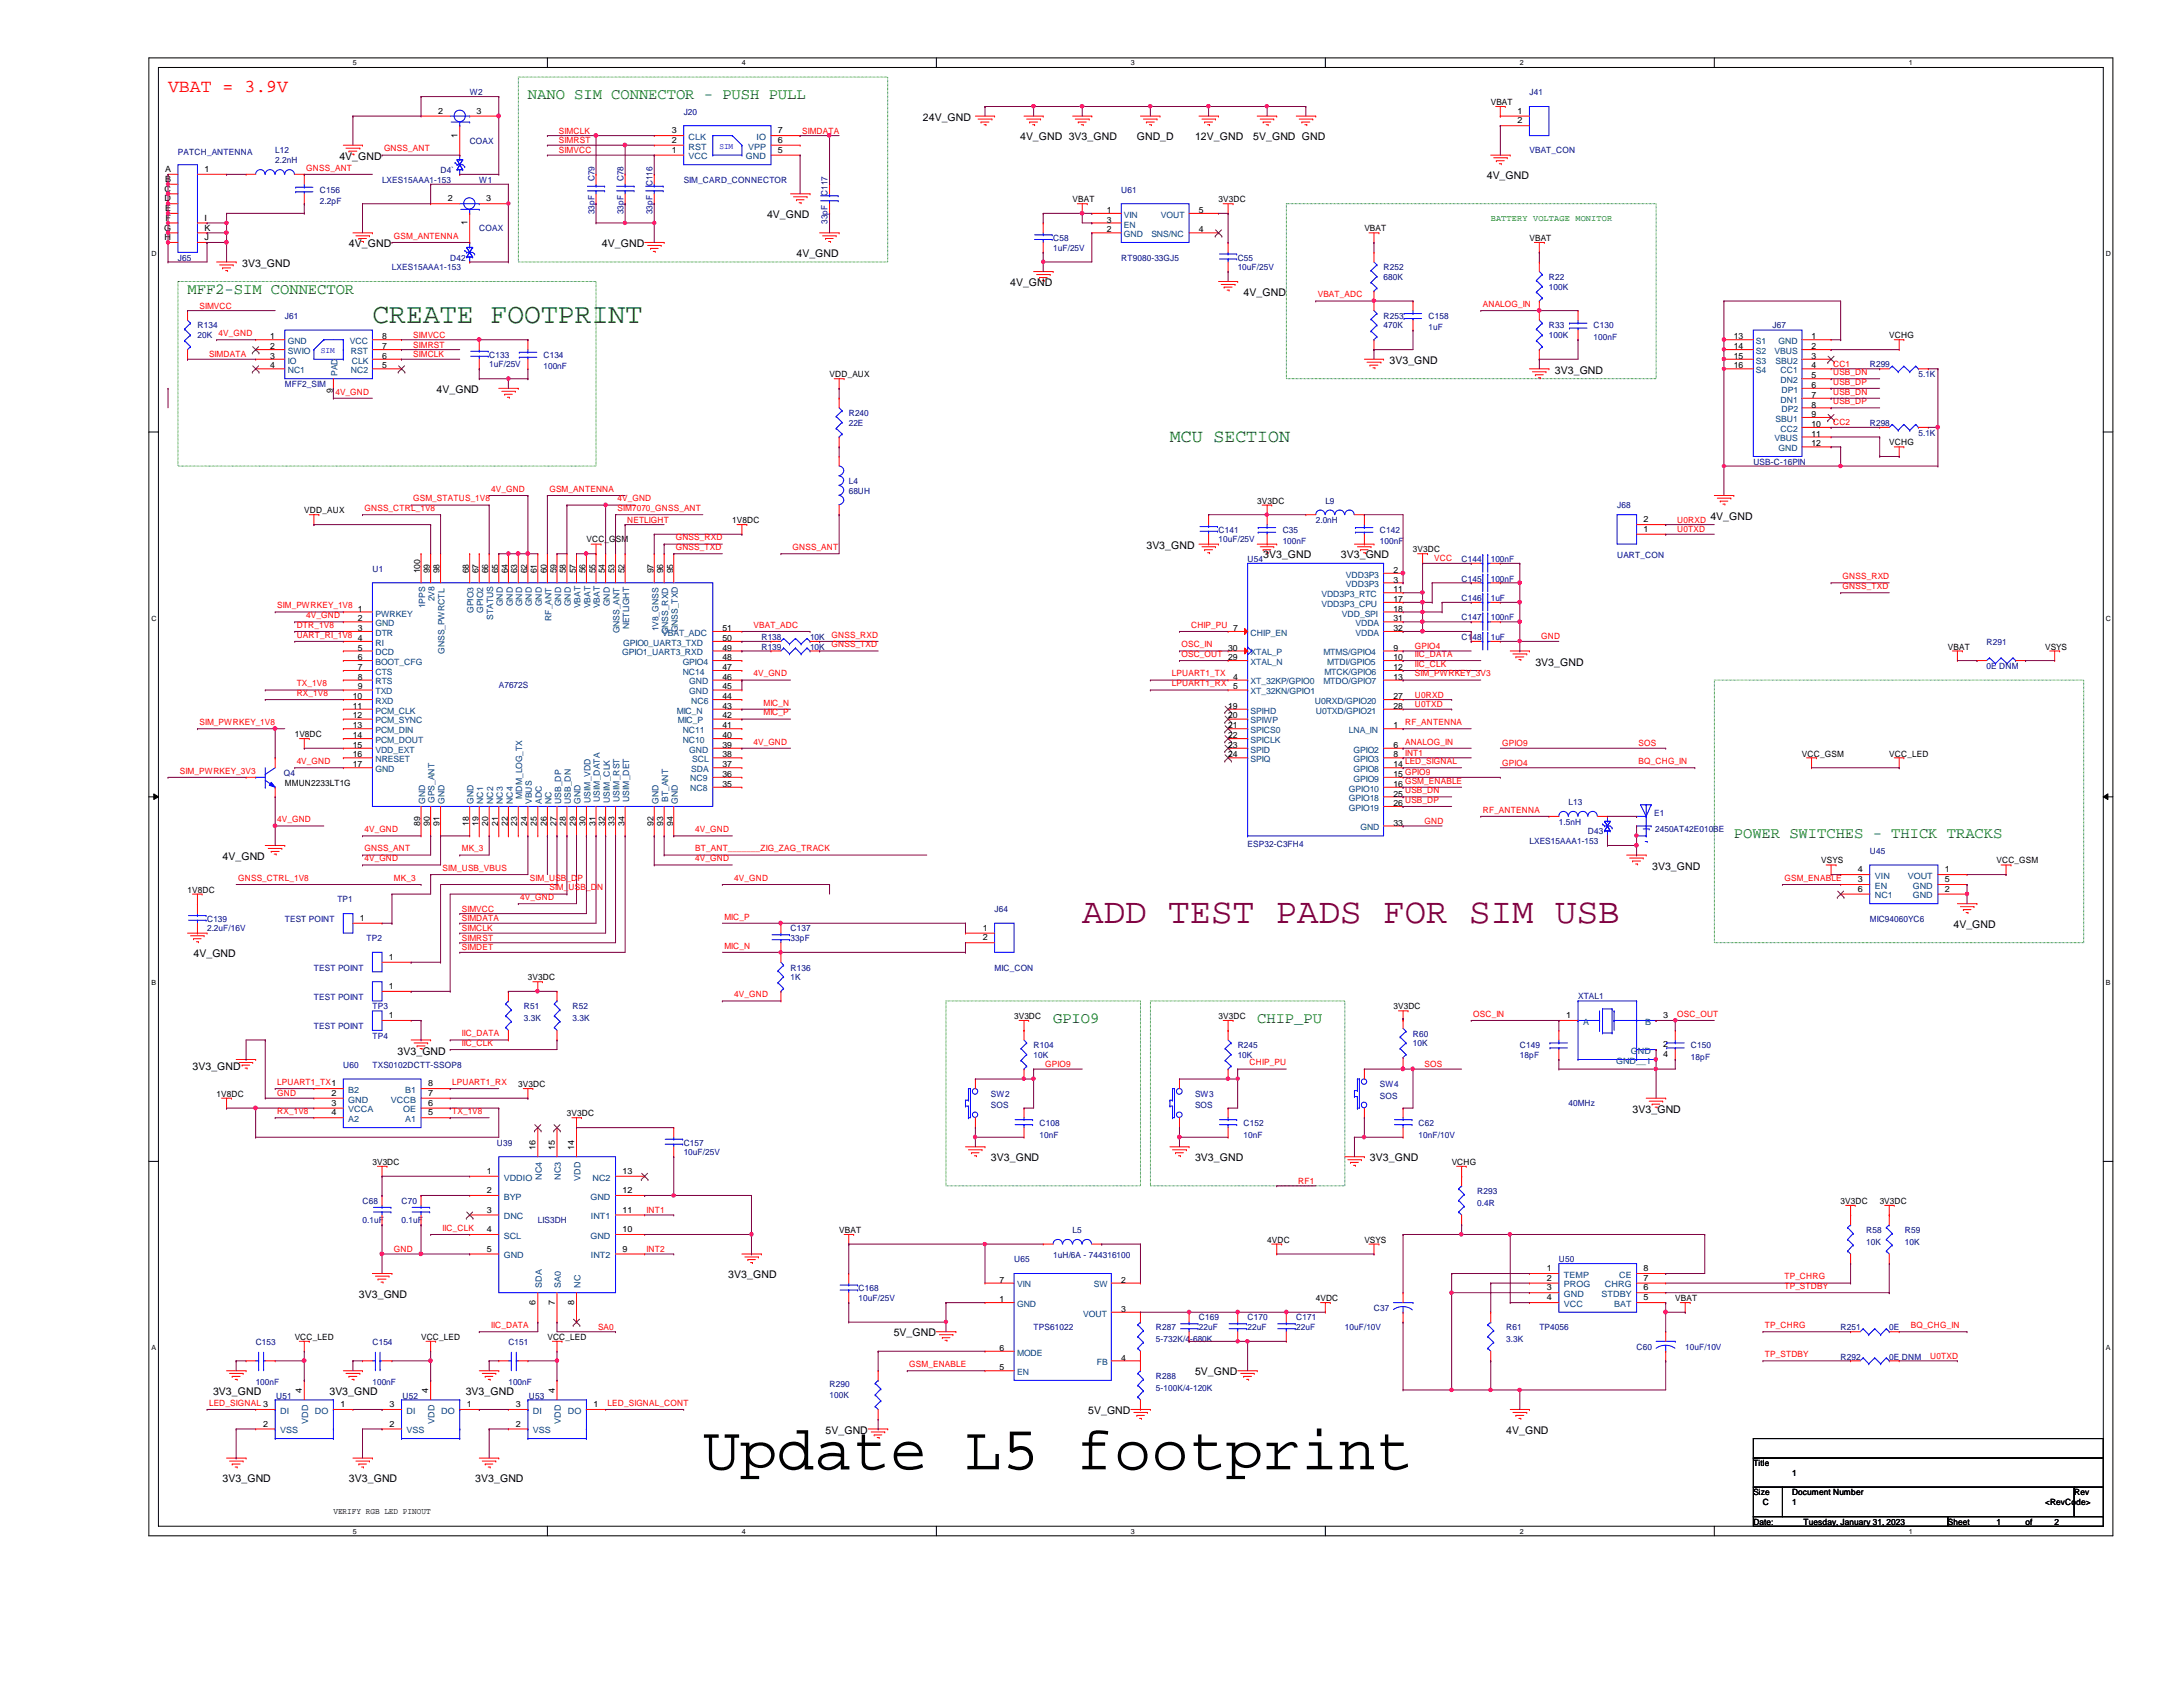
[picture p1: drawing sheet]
<svg xmlns="http://www.w3.org/2000/svg" width="279mm" height="216mm" viewBox="0 0 279 216" stroke-linecap="round" stroke-linejoin="round" font-family="sans-serif">
<defs><g id="words">
<text font-size="8" x="90" y="188">Update L5 footprint</text>
<text font-size="4.6" fill="#800040" x="138.5" y="118.1">ADD TEST PADS FOR SIM USB</text>
<text font-size="3.6" fill="#008000" x="47.7" y="41.3">CREATE FOOTPRINT</text>
<text font-size="2.3" fill="#f00" x="21.5" y="11.8">VBAT = 3.9V</text>
<text font-size="2.3" fill="#008000" x="149.7" y="56.6">MCU SECTION</text>
<g font-size="2" fill="#008000">
<text x="67.6" y="12.7">NANO SIM CONNECTOR - PUSH PULL</text>
<text x="24" y="37.6">MFF2-SIM CONNECTOR</text>
<text x="221.9" y="107.3">POWER SWITCHES - THICK TRACKS</text>
<text x="134.8" y="130.9">GPIO9</text>
<text x="160.9" y="130.9">CHIP_PU</text>
</g>
<g font-size="1.4">
<text x="118.1" y="15.5">24V_GND</text>
<text x="130.6" y="17.9">4V_GND 3V3_GND</text>
<text x="145.5" y="17.9">GND_D</text>
<text x="153" y="17.9">12V_GND</text>
<text x="160.4" y="17.9">5V_GND GND</text>
<text x="43.4" y="20.4">4V_GND</text>
<text x="190.3" y="22.9">4V_GND</text>
<text x="98.2" y="27.9">4V_GND</text>
<text x="31" y="34.1">3V3_GND</text>
<text x="44.7" y="31.7">4V_GND</text>
<text x="77" y="31.7">4V_GND</text>
<text x="101.9" y="32.9">4V_GND</text>
<text x="129.3" y="36.6">4V_GND</text>
<text x="159.2" y="37.9">4V_GND</text>
<text x="177.8" y="46.6">3V3_GND</text>
<text x="199" y="47.8">3V3_GND</text>
<text x="55.9" y="50.3">4V_GND</text>
<text x="146.7" y="70.2">3V3_GND</text>
<text x="161.7" y="71.5">3V3_GND</text>
<text x="171.6" y="71.5">3V3_GND</text>
<text x="218.9" y="66.5">4V_GND</text>
<text x="196.5" y="85.2">3V3_GND</text>
<text x="28.5" y="110.1">4V_GND</text>
<text x="211.5" y="111.3">3V3_GND</text>
<text x="250" y="118.8">4V_GND</text>
<text x="24.8" y="122.5">4V_GND</text>
<text x="24.6" y="136.9">3V3_GND</text>
<text x="50.9" y="135">3V3_GND</text>
<text x="209" y="142.4">3V3_GND</text>
<text x="126.8" y="148.6">3V3_GND</text>
<text x="153" y="148.6">3V3_GND</text>
<text x="175.3" y="148.6">3V3_GND</text>
<text x="45.9" y="166.1">3V3_GND</text>
<text x="93.2" y="163.6">3V3_GND</text>
<text x="114.4" y="171">5V_GND</text>
<text x="27.3" y="178.5">3V3_GND</text>
<text x="42.2" y="178.5">3V3_GND</text>
<text x="59.6" y="178.5">3V3_GND</text>
<text x="153" y="176">5V_GND</text>
<text x="105.7" y="183.5">5V_GND</text>
<text x="139.3" y="181">5V_GND</text>
<text x="192.8" y="183.5">4V_GND</text>
<text x="28.5" y="189.7">3V3_GND</text>
<text x="44.7" y="189.7">3V3_GND</text>
<text x="60.8" y="189.7">3V3_GND</text>
</g>
<g font-size="1.1">
<text x="56.1" y="14.6">2</text>
<text x="58.5" y="17.6" transform="rotate(-90 58.5 17.6)">1</text>
<text x="61" y="14.6">3</text>
<text x="86" y="17.1">3</text>
<text x="99.6" y="17.1">7</text>
<text x="190.8" y="13.4">VBAT</text>
<text x="194.2" y="14.6">1</text>
<text x="194.2" y="15.8">2</text>
<text x="21.1" y="22">A</text>
<text x="21.1" y="23.3">B</text>
<text x="26.2" y="22">1</text>
<text x="86" y="18.3">2</text>
<text x="86" y="19.6">1</text>
<text x="99.6" y="18.3">6</text>
<text x="99.6" y="19.6">5</text>
<text x="21" y="29.5">G</text>
<text x="21" y="24.5">C</text>
<text x="21" y="25.8">D</text>
<text x="21.1" y="27">E</text>
<text x="21.2" y="28.2">F</text>
<text x="26.2" y="29.5">K</text>
<text x="26.2" y="28.2">I</text>
<text x="57.3" y="25.8">2</text>
<text x="59.8" y="28.8" transform="rotate(-90 59.8 28.8)">1</text>
<text x="62.2" y="25.8">3</text>
<text x="137.3" y="25.9">VBAT</text>
<text x="141.6" y="27.3">1</text>
<text x="141.6" y="29.7">2</text>
<text x="141.6" y="28.5">3</text>
<text x="153.5" y="29.7">4</text>
<text x="153.5" y="27.3">5</text>
<text x="156" y="25.9">3V3DC</text>
<text x="174.6" y="29.6">VBAT</text>
<text x="21" y="30.7">H</text>
<text x="26.2" y="30.7">J</text>
<text x="195.7" y="30.9">VBAT</text>
<text x="34.6" y="45.9">3</text>
<text x="34.6" y="44.7">2</text>
<text x="34.6" y="43.4">1</text>
<text x="34.6" y="47.2">4</text>
<text x="48.9" y="44.7">7</text>
<text x="48.9" y="45.9">6</text>
<text x="48.9" y="47.2">5</text>
<text x="48.9" y="43.4">8</text>
<text x="221.9" y="43.4">13</text>
<text x="221.9" y="44.7">14</text>
<text x="221.9" y="45.9">15</text>
<text x="221.9" y="47.2">16</text>
<text x="231.9" y="43.4">1</text>
<text x="231.9" y="44.7">2</text>
<text x="231.9" y="45.9">3</text>
<text x="231.9" y="47.2">4</text>
<text x="241.8" y="43.3">VCHG</text>
<text x="42.6" y="50.3" transform="rotate(-90 42.6 50.3)">9</text>
<text x="106.2" y="48.3">VDD_AUX</text>
<text x="231.9" y="48.4">5</text>
<text x="231.9" y="49.7">6</text>
<text x="231.9" y="50.9">7</text>
<text x="231.9" y="52.2">8</text>
<text x="231.9" y="53.4">9</text>
<text x="231.9" y="54.6">10</text>
<text x="231.9" y="55.9">11</text>
<text x="231.9" y="57.1">12</text>
<text x="241.8" y="57">VCHG</text>
<text x="38.9" y="65.7">VDD_AUX</text>
<text x="160.9" y="64.5">3V3DC</text>
<text x="75.1" y="69.4">VCC_GSM</text>
<text x="93.7" y="66.9">1V8DC</text>
<text x="180.8" y="70.7">3V3DC</text>
<text x="210.4" y="68.1">1</text>
<text x="210.4" y="66.8">2</text>
<text x="53.8" y="73.4" transform="rotate(-90 53.8 73.4)">100</text>
<text x="55" y="73.4" transform="rotate(-90 55 73.4)">99</text>
<text x="56.3" y="73.4" transform="rotate(-90 56.3 73.4)">98</text>
<text x="60" y="73.4" transform="rotate(-90 60 73.4)">68</text>
<text x="61.3" y="73.4" transform="rotate(-90 61.3 73.4)">67</text>
<text x="62.5" y="73.4" transform="rotate(-90 62.5 73.4)">66</text>
<text x="63.8" y="73.4" transform="rotate(-90 63.8 73.4)">65</text>
<text x="65" y="73.4" transform="rotate(-90 65 73.4)">64</text>
<text x="66.2" y="73.4" transform="rotate(-90 66.2 73.4)">63</text>
<text x="67.5" y="73.4" transform="rotate(-90 67.5 73.4)">62</text>
<text x="68.7" y="73.4" transform="rotate(-90 68.7 73.4)">61</text>
<text x="70" y="73.4" transform="rotate(-90 70 73.4)">60</text>
<text x="71.2" y="73.4" transform="rotate(-90 71.2 73.4)">59</text>
<text x="72.4" y="73.4" transform="rotate(-90 72.4 73.4)">58</text>
<text x="73.7" y="73.4" transform="rotate(-90 73.7 73.4)">57</text>
<text x="74.9" y="73.4" transform="rotate(-90 74.9 73.4)">56</text>
<text x="76.2" y="73.4" transform="rotate(-90 76.2 73.4)">55</text>
<text x="77.4" y="73.4" transform="rotate(-90 77.4 73.4)">54</text>
<text x="78.7" y="73.4" transform="rotate(-90 78.7 73.4)">53</text>
<text x="79.9" y="73.4" transform="rotate(-90 79.9 73.4)">52</text>
<text x="83.7" y="73.4" transform="rotate(-90 83.7 73.4)">97</text>
<text x="84.9" y="73.4" transform="rotate(-90 84.9 73.4)">96</text>
<text x="86.1" y="73.4" transform="rotate(-90 86.1 73.4)">95</text>
<text x="178.4" y="73.3">2</text>
<text x="178.4" y="74.5">3</text>
<text x="178.4" y="75.8">11</text>
<text x="178.4" y="77">17</text>
<text x="45.8" y="78.3">1</text>
<text x="45.8" y="79.5">2</text>
<text x="45.8" y="80.8">3</text>
<text x="45.8" y="82">4</text>
<text x="45.8" y="83.3">5</text>
<text x="92.5" y="80.8">51</text>
<text x="92.5" y="83.3">49</text>
<text x="92.5" y="82">50</text>
<text x="157.2" y="83.3">30</text>
<text x="157.8" y="80.8">7</text>
<text x="178.4" y="83.3">9</text>
<text x="178.4" y="78.3">18</text>
<text x="178.4" y="79.5">31</text>
<text x="178.4" y="80.8">32</text>
<text x="249.3" y="83.1">VBAT</text>
<text x="261.7" y="83.1">VSYS</text>
<text x="45.2" y="89.5">10</text>
<text x="45.8" y="85.7">7</text>
<text x="45.8" y="87">8</text>
<text x="45.8" y="88.2">9</text>
<text x="45.8" y="84.5">6</text>
<text x="92.5" y="87">46</text>
<text x="92.5" y="88.2">45</text>
<text x="92.5" y="89.5">44</text>
<text x="92.5" y="85.7">47</text>
<text x="92.5" y="84.5">48</text>
<text x="157.2" y="84.5">29</text>
<text x="157.8" y="87">4</text>
<text x="157.8" y="88.2">5</text>
<text x="178.4" y="84.5">10</text>
<text x="178.4" y="85.7">12</text>
<text x="178.4" y="87">13</text>
<text x="178.4" y="89.5">27</text>
<text x="37.7" y="94.3">1V8DC</text>
<text x="45.2" y="95.7">15</text>
<text x="45.2" y="90.7">11</text>
<text x="45.2" y="91.9">12</text>
<text x="45.2" y="93.2">13</text>
<text x="45.2" y="94.4">14</text>
<text x="92.5" y="95.7">39</text>
<text x="92.5" y="94.4">40</text>
<text x="92.5" y="93.2">41</text>
<text x="92.5" y="91.9">42</text>
<text x="92.5" y="90.7">43</text>
<text x="157.2" y="90.7">19</text>
<text x="157.2" y="91.9">20</text>
<text x="157.2" y="93.2">21</text>
<text x="157.2" y="94.4">22</text>
<text x="157.2" y="95.7">23</text>
<text x="178.4" y="93.2">1</text>
<text x="178.4" y="95.7">6</text>
<text x="178.4" y="90.7">28</text>
<text x="36.4" y="100.5">MMUN2233LT1G</text>
<text x="45.2" y="98.2">17</text>
<text x="45.2" y="96.9">16</text>
<text x="92.5" y="98.2">37</text>
<text x="92.5" y="96.9">38</text>
<text x="92.5" y="100.7">35</text>
<text x="92.5" y="99.4">36</text>
<text x="157.2" y="96.9">24</text>
<text x="178.4" y="96.9">8</text>
<text x="178.4" y="98.2">14</text>
<text x="178.4" y="99.4">15 GPIO9</text>
<text x="178.4" y="100.7">16</text>
<text x="178.4" y="101.9">25</text>
<text x="230.6" y="96.8">VCC_GSM</text>
<text x="241.8" y="96.8">VCC_LED</text>
<text x="53.8" y="105.7" transform="rotate(-90 53.8 105.7)">89</text>
<text x="55" y="105.7" transform="rotate(-90 55 105.7)">90</text>
<text x="56.3" y="105.7" transform="rotate(-90 56.3 105.7)">91</text>
<text x="60" y="105.7" transform="rotate(-90 60 105.7)">18</text>
<text x="61.3" y="105.7" transform="rotate(-90 61.3 105.7)">19</text>
<text x="62.5" y="105.7" transform="rotate(-90 62.5 105.7)">20</text>
<text x="63.8" y="105.7" transform="rotate(-90 63.8 105.7)">21</text>
<text x="65" y="105.7" transform="rotate(-90 65 105.7)">22</text>
<text x="66.2" y="105.7" transform="rotate(-90 66.2 105.7)">23</text>
<text x="67.5" y="105.7" transform="rotate(-90 67.5 105.7)">24</text>
<text x="68.7" y="105.7" transform="rotate(-90 68.7 105.7)">25</text>
<text x="70" y="105.7" transform="rotate(-90 70 105.7)">26</text>
<text x="71.2" y="105.7" transform="rotate(-90 71.2 105.7)">27</text>
<text x="72.4" y="105.7" transform="rotate(-90 72.4 105.7)">28</text>
<text x="73.7" y="105.7" transform="rotate(-90 73.7 105.7)">29</text>
<text x="74.9" y="105.7" transform="rotate(-90 74.9 105.7)">30</text>
<text x="76.2" y="105.7" transform="rotate(-90 76.2 105.7)">31</text>
<text x="77.4" y="105.7" transform="rotate(-90 77.4 105.7)">32</text>
<text x="78.7" y="105.7" transform="rotate(-90 78.7 105.7)">33</text>
<text x="79.9" y="105.7" transform="rotate(-90 79.9 105.7)">34</text>
<text x="83.7" y="105.7" transform="rotate(-90 83.7 105.7)">92</text>
<text x="84.9" y="105.7" transform="rotate(-90 84.9 105.7)">93</text>
<text x="86.1" y="105.7" transform="rotate(-90 86.1 105.7)">94</text>
<text x="178.4" y="103.2">26</text>
<text x="178.4" y="105.7">33</text>
<text x="233.1" y="110.5">VSYS</text>
<text x="237.8" y="112.9">3</text>
<text x="237.8" y="111.6">4</text>
<text x="248.9" y="111.6">1</text>
<text x="248.9" y="112.9">5</text>
<text x="255.5" y="110.5">VCC_GSM</text>
<text x="24" y="114.3">1V8DC</text>
<text x="46.1" y="117.9">1</text>
<text x="125.8" y="119.1">1</text>
<text x="237.8" y="114.1">6</text>
<text x="248.9" y="114.1">2</text>
<text x="49.8" y="122.9">1</text>
<text x="67.6" y="125.4">3V3DC</text>
<text x="125.8" y="120.4">2</text>
<text x="49.8" y="126.6">1</text>
<text x="49.8" y="130.3">1</text>
<text x="129.8" y="130.4">3V3DC</text>
<text x="156" y="130.4">3V3DC</text>
<text x="178.4" y="129.2">3V3DC</text>
<text x="200.4" y="130.3">1</text>
<text x="212.9" y="130.3">3</text>
<text x="212.9" y="134">2</text>
<text x="212.9" y="135.3">4</text>
<text x="27.7" y="140.4">1V8DC</text>
<text x="42.4" y="140.2">2</text>
<text x="42.4" y="141.5">3</text>
<text x="42.4" y="142.7">4</text>
<text x="54.8" y="142.7">5</text>
<text x="54.8" y="141.5">6</text>
<text x="54.8" y="140.2">7</text>
<text x="54.8" y="139">8</text>
<text x="66.3" y="139.1">3V3DC</text>
<text x="72.6" y="142.9">3V3DC</text>
<text x="47.7" y="149.1">3V3DC</text>
<text x="68.5" y="147.2" transform="rotate(-90 68.5 147.2)">16</text>
<text x="71" y="147.2" transform="rotate(-90 71 147.2)">15</text>
<text x="73.5" y="147.2" transform="rotate(-90 73.5 147.2)">14</text>
<text x="185.8" y="149.1">VCHG</text>
<text x="62.3" y="150.2">1</text>
<text x="62.3" y="152.7">2</text>
<text x="62.3" y="155.2">3</text>
<text x="79.7" y="150.2">13</text>
<text x="79.7" y="152.7">12</text>
<text x="79.7" y="155.2">11</text>
<text x="235.6" y="154.1">3V3DC</text>
<text x="240.6" y="154.1">3V3DC</text>
<text x="62.3" y="157.7">4</text>
<text x="62.3" y="160.2">5</text>
<text x="79.7" y="157.7">10</text>
<text x="79.7" y="160.2">9</text>
<text x="107.4" y="157.8">VBAT</text>
<text x="162.2" y="159">4VDC</text>
<text x="174.6" y="159">VSYS</text>
<text x="68.5" y="167" transform="rotate(-90 68.5 167)">6</text>
<text x="71" y="167" transform="rotate(-90 71 167)">7</text>
<text x="73.5" y="167" transform="rotate(-90 73.5 167)">8</text>
<text x="127.9" y="166.6">1</text>
<text x="127.9" y="164.2">7</text>
<text x="143.5" y="164.2">2</text>
<text x="143.5" y="167.9">3</text>
<text x="168.4" y="166.5">4VDC</text>
<text x="198" y="162.7">1</text>
<text x="198" y="163.9">2</text>
<text x="198" y="165.1">3</text>
<text x="198" y="166.4">4</text>
<text x="210.4" y="163.9">7</text>
<text x="210.4" y="166.4">5</text>
<text x="210.4" y="165.1">6</text>
<text x="210.4" y="162.7">8</text>
<text x="214.4" y="166.5">VBAT</text>
<text x="37.7" y="171.5">VCC_LED</text>
<text x="53.9" y="171.5">VCC_LED</text>
<text x="70.1" y="171.5">VCC_LED</text>
<text x="127.9" y="172.8">6</text>
<text x="38.7" y="178.3" transform="rotate(-90 38.7 178.3)">4</text>
<text x="54.8" y="178.3" transform="rotate(-90 54.8 178.3)">4</text>
<text x="71" y="178.3" transform="rotate(-90 71 178.3)">4</text>
<text x="127.9" y="175.3">5</text>
<text x="143.5" y="174.1">4</text>
<text x="33.7" y="182.6">2</text>
<text x="43.6" y="180.1">1</text>
<text x="49.9" y="182.6">2</text>
<text x="49.9" y="180.1">3</text>
<text x="59.7" y="180.1">1</text>
<text x="66" y="182.6">2</text>
<text x="66" y="180.1">3</text>
<text x="75.9" y="180.1">1</text>
<text x="224.4" y="187.7">Title</text>
<text x="224.4" y="191.4">Size</text>
<text x="229.4" y="191.4">Document Number</text>
<text x="229.4" y="188.9">1</text>
<text x="265.5" y="191.4">Rev</text>
<text x="42.7" y="193.8">VERIFY RGB LED PINOUT</text>
<text x="224.4" y="195.2">Date:</text>
<text x="225.6" y="192.7">C</text>
<text x="229.4" y="192.7">1</text>
<text x="230.8" y="195.2">Tuesday, January 31, 2023</text>
<text x="249.3" y="195.2">Sheet</text>
<text x="255.5" y="195.2">1</text>
<text x="259.2" y="195.2">of</text>
<text x="261.7" y="192.7">&lt;RevCode&gt;</text>
<text x="263" y="195.2">2</text>
</g>
<g font-size="1.1" fill="#000080">
<text x="60.1" y="12.2">W2</text>
<text x="87.5" y="14.7">J20</text>
<text x="195.7" y="12.2">J41</text>
<text x="22.8" y="19.9">PATCH_ANTENNA</text>
<text x="35.2" y="19.6">L12</text>
<text x="35.2" y="20.9">2.2nH</text>
<text x="48.9" y="23.4">LXES15AAA1-153</text>
<text x="56.4" y="22.1">D4`</text>
<text x="60.1" y="18.4">COAX</text>
<text x="61.3" y="23.4">W1</text>
<text x="76.1" y="23.2" transform="rotate(-90 76.1 23.2)">C79</text>
<text x="79.8" y="23.2" transform="rotate(-90 79.8 23.2)">C78</text>
<text x="83.5" y="23.8" transform="rotate(-90 83.5 23.8)">C116</text>
<text x="87.5" y="23.4">SIM_CARD_CONNECTOR</text>
<text x="195.7" y="19.6">VBAT_CON</text>
<text x="40.9" y="24.6">C156</text>
<text x="40.9" y="26.1">2.2pF</text>
<text x="61.3" y="29.6">COAX</text>
<text x="76.1" y="27.4" transform="rotate(-90 76.1 27.4)">33pF</text>
<text x="79.8" y="27.4" transform="rotate(-90 79.8 27.4)">33pF</text>
<text x="83.5" y="27.4" transform="rotate(-90 83.5 27.4)">33pF</text>
<text x="105.9" y="28.7" transform="rotate(-90 105.9 28.7)">33pF</text>
<text x="105.9" y="25.1" transform="rotate(-90 105.9 25.1)">C117</text>
<text x="143.5" y="24.6">U61</text>
<text x="22.8" y="33.4">J65</text>
<text x="50.2" y="34.6">LXES15AAA1-153</text>
<text x="57.6" y="33.4">D42</text>
<text x="134.8" y="30.9">C58</text>
<text x="134.8" y="32.1">1uF/25V</text>
<text x="143.5" y="33.4">RT9080-33GJ5</text>
<text x="158.4" y="33.4">C55</text>
<text x="158.4" y="34.6">10uF/25V</text>
<text x="177.1" y="34.6">R252</text>
<text x="177.1" y="35.8">680K</text>
<text x="198.2" y="35.8">R22</text>
<text x="36.4" y="40.8">J61</text>
<text x="177.1" y="40.8">R253</text>
<text x="182.8" y="40.8">C158</text>
<text x="198.2" y="37.1">100K</text>
<text x="25.3" y="42">R134</text>
<text x="25.3" y="43.3">20K</text>
<text x="62.6" y="45.8">C133</text>
<text x="62.6" y="47">1uF/25V</text>
<text x="69.6" y="45.8">C134</text>
<text x="69.6" y="47.3">100nF</text>
<text x="177.1" y="42">470K</text>
<text x="182.8" y="42.3">1uF</text>
<text x="198.2" y="42">R33</text>
<text x="198.2" y="43.3">100K</text>
<text x="204" y="42">C130</text>
<text x="204" y="43.6">100nF</text>
<text x="226.9" y="42">J67</text>
<text x="239.3" y="47">R299</text>
<text x="36.4" y="49.5">MFF2_SIM</text>
<text x="108.6" y="53.3">R240</text>
<text x="245.5" y="48.3">5.1K</text>
<text x="108.6" y="54.5">22E</text>
<text x="224.4" y="59.5">USB-C-16PIN</text>
<text x="239.3" y="54.5">R298</text>
<text x="245.5" y="55.8">5.1K</text>
<text x="108.6" y="62">L4</text>
<text x="108.6" y="63.2">68UH</text>
<text x="169.6" y="64.5">L9</text>
<text x="207" y="65.1">J68</text>
<text x="156" y="68.2">C141</text>
<text x="156" y="69.4">10uF/25V</text>
<text x="159.7" y="71.9">U54</text>
<text x="164.2" y="68.2">C35</text>
<text x="164.2" y="69.7">100nF</text>
<text x="168.4" y="66.9">2.0nH</text>
<text x="176.6" y="68.2">C142</text>
<text x="176.6" y="69.7">100nF</text>
<text x="187.1" y="71.9">C144</text>
<text x="190.8" y="71.9">100nF</text>
<text x="207" y="71.4">UART_CON</text>
<text x="47.7" y="73.2">U1</text>
<text x="187.1" y="74.4">C145</text>
<text x="187.1" y="76.9">C146</text>
<text x="190.8" y="74.4">100nF</text>
<text x="190.8" y="76.9">1uF</text>
<text x="97.5" y="81.9">R138</text>
<text x="97.5" y="83.1">R139</text>
<text x="103.7" y="81.9">10K</text>
<text x="103.7" y="83.1">10K</text>
<text x="187.1" y="79.4">C147</text>
<text x="187.1" y="81.9">C148</text>
<text x="190.8" y="79.4">100nF</text>
<text x="190.8" y="81.9">1uF</text>
<text x="254.3" y="82.5">R291</text>
<text x="63.8" y="88.1">A7672S</text>
<text x="254.3" y="85.6">0E DNM</text>
<text x="36.3" y="99.3">Q4</text>
<text x="199.5" y="105.5">1.5nH</text>
<text x="200.7" y="103">L13</text>
<text x="203.2" y="106.8">D43</text>
<text x="211.7" y="104.4">E1</text>
<text x="211.8" y="106.5">2450AT42E010BE</text>
<text x="159.7" y="108.4">ESP32-C3FH4</text>
<text x="195.7" y="108">LXES15AAA1-153</text>
<text x="239.3" y="109.3">U45</text>
<text x="26.5" y="118">C139</text>
<text x="26.5" y="119.2">2.2uF/16V</text>
<text x="36.4" y="118">TEST POINT</text>
<text x="43.2" y="115.5">TP1</text>
<text x="101.2" y="119.2">C137</text>
<text x="127.3" y="116.7">J64</text>
<text x="239.3" y="118">MIC94060YC6</text>
<text x="40.2" y="124.2">TEST POINT</text>
<text x="46.9" y="120.5">TP2</text>
<text x="101.2" y="124.2">R136</text>
<text x="101.2" y="125.4">1K</text>
<text x="101.2" y="120.5">33pF</text>
<text x="127.3" y="124.2">MIC_CON</text>
<text x="40.2" y="127.9">TEST POINT</text>
<text x="40.2" y="131.7">TEST POINT</text>
<text x="47.7" y="129.2">TP3</text>
<text x="67.1" y="129.2">R51</text>
<text x="67.1" y="130.7">3.3K</text>
<text x="73.3" y="129.2">R52</text>
<text x="73.3" y="130.7">3.3K</text>
<text x="202" y="127.8">XTAL1</text>
<text x="43.9" y="136.7">U60</text>
<text x="47.7" y="132.9">TP4</text>
<text x="47.7" y="136.7">TXS0102DCTT-SSOP8</text>
<text x="132.3" y="134.2">R104</text>
<text x="132.3" y="135.4">10K</text>
<text x="158.4" y="134.2">R245</text>
<text x="158.4" y="135.4">10K</text>
<text x="180.8" y="132.7">R60</text>
<text x="180.8" y="133.9">10K</text>
<text x="194.5" y="134.2">C149</text>
<text x="194.5" y="135.4">18pF</text>
<text x="216.4" y="134.2">C150</text>
<text x="216.4" y="135.6">18pF</text>
<text x="126.8" y="140.4">SW2</text>
<text x="126.8" y="141.9">SOS</text>
<text x="153" y="140.4">SW3</text>
<text x="153" y="141.9">SOS</text>
<text x="176.6" y="139.1">SW4</text>
<text x="176.6" y="140.6">SOS</text>
<text x="200.7" y="141.6">40MHz</text>
<text x="63.6" y="146.6">U39</text>
<text x="87.5" y="146.6">C157</text>
<text x="87.5" y="147.8">10uF/25V</text>
<text x="133.1" y="144.1">C108</text>
<text x="133.1" y="145.6">10nF</text>
<text x="159.2" y="144.1">C152</text>
<text x="159.2" y="145.6">10nF</text>
<text x="181.6" y="144.1">C62</text>
<text x="181.6" y="145.6">10nF/10V</text>
<text x="46.4" y="154.1">C68</text>
<text x="51.4" y="154.1">C70</text>
<text x="189.1" y="152.8">R293</text>
<text x="189.1" y="154.3">0.4R</text>
<text x="46.4" y="156.5">0.1uF</text>
<text x="51.4" y="156.5">0.1uF</text>
<text x="68.8" y="156.5">LIS3DH</text>
<text x="129.8" y="161.5">U65</text>
<text x="134.8" y="161">1uH/6A - 744316100</text>
<text x="137.3" y="157.8">L5</text>
<text x="199.5" y="161.5">U50</text>
<text x="238.8" y="157.8">R58</text>
<text x="238.8" y="159.3">10K</text>
<text x="243.8" y="157.8">R59</text>
<text x="243.8" y="159.3">10K</text>
<text x="109.9" y="165.3">C168</text>
<text x="109.9" y="166.5">10uF/25V</text>
<text x="175.9" y="167.8">C37</text>
<text x="32.7" y="172.1">C153</text>
<text x="47.7" y="172.1">C154</text>
<text x="65.1" y="172.1">C151</text>
<text x="132.3" y="170.3">TPS61022</text>
<text x="148" y="170.3">R287</text>
<text x="148" y="171.7">5-732K/4-680K</text>
<text x="153.5" y="169">C169</text>
<text x="153.5" y="170.3">22uF</text>
<text x="159.7" y="169">C170</text>
<text x="159.7" y="170.3">22uF</text>
<text x="165.9" y="169">C171</text>
<text x="165.9" y="170.3">22uF</text>
<text x="172.1" y="170.3">10uF/10V</text>
<text x="192.8" y="170.3">R61</text>
<text x="192.8" y="171.7">3.3K</text>
<text x="197" y="170.3">TP4056</text>
<text x="209.5" y="172.7">C60</text>
<text x="215.7" y="172.7">10uF/10V</text>
<text x="235.6" y="170.3">R251</text>
<text x="235.6" y="174">R292</text>
<text x="241.8" y="170.3">0E</text>
<text x="241.8" y="174">0E DNM</text>
<text x="32.7" y="177.2">100nF</text>
<text x="35.3" y="179.1">U51</text>
<text x="47.7" y="177.2">100nF</text>
<text x="51.5" y="179.1">U52</text>
<text x="65.1" y="177.2">100nF</text>
<text x="67.7" y="179.1">U53</text>
<text x="106.2" y="177.5">R290</text>
<text x="106.2" y="178.9">100K</text>
<text x="148" y="176.5">R288</text>
<text x="148" y="178">5-100K/4-120K</text>
</g>
<g font-size="1.1" fill="#f00">
<text x="71.5" y="17.1">SIMCLK</text>
<text x="102.7" y="17.1">SIMDATA</text>
<text x="39.2" y="21.8">GNSS_ANT</text>
<text x="49.1" y="19.4">GNSS_ANT</text>
<text x="71.5" y="18.3">SIMRST</text>
<text x="71.5" y="19.6">SIMVCC</text>
<text x="50.4" y="30.6">GSM_ANTENNA</text>
<text x="25.5" y="39.5">SIMVCC</text>
<text x="168.7" y="38.1">VBAT_ADC</text>
<text x="189.8" y="39.3">ANALOG_IN</text>
<text x="26.8" y="45.7">SIMDATA</text>
<text x="28" y="43">4V_GND</text>
<text x="52.9" y="45.7">SIMCLK</text>
<text x="52.9" y="43.2">SIMVCC</text>
<text x="52.9" y="44.5">SIMRST</text>
<text x="234.6" y="46.9">CC1</text>
<text x="42.9" y="50.5">4V_GND</text>
<text x="234.6" y="48">USB_DN</text>
<text x="234.6" y="49.2">USB_DP</text>
<text x="234.6" y="51.7">USB_DP</text>
<text x="234.6" y="50.5">USB_DN</text>
<text x="234.6" y="54.4">CC2</text>
<text x="46.7" y="65.4">GNSS_CTRL_1V8</text>
<text x="52.9" y="64.2">GSM_STATUS_1V8</text>
<text x="62.9" y="62.9">4V_GND</text>
<text x="70.3" y="62.9">GSM_ANTENNA</text>
<text x="79" y="64.2">4V_GND</text>
<text x="79" y="65.4">SIM7070_GNSS_ANT</text>
<text x="80.3" y="66.9">NETLIGHT</text>
<text x="86.5" y="69.2">GNSS_RXD</text>
<text x="86.5" y="70.4">GNSS_TXD</text>
<text x="101.4" y="70.4">GNSS_ANT</text>
<text x="183.6" y="71.8">VCC</text>
<text x="214.7" y="66.9">U0RXD</text>
<text x="214.7" y="68.1">U0TXD</text>
<text x="35.5" y="77.9">SIM_PWRKEY_1V8</text>
<text x="235.8" y="74.1">GNSS_RXD</text>
<text x="235.8" y="75.4">GNSS_TXD</text>
<text x="38" y="80.3">DTR_1V8</text>
<text x="38" y="81.6">UART_RI_1V8</text>
<text x="39.2" y="79.1">4V_GND</text>
<text x="96.4" y="80.3">VBAT_ADC</text>
<text x="106.4" y="81.6">GNSS_RXD</text>
<text x="106.4" y="82.8">GNSS_TXD</text>
<text x="151.2" y="82.8">OSC_IN</text>
<text x="152.4" y="80.3">CHIP_PU</text>
<text x="181.1" y="83.1">GPIO4</text>
<text x="197.3" y="81.8">GND</text>
<text x="38" y="87.8">TX_1V8</text>
<text x="38" y="89.1">RX_1V8</text>
<text x="96.4" y="86.6">4V_GND</text>
<text x="150" y="86.6">LPUART1_TX</text>
<text x="150" y="87.8">LPUART1_RX</text>
<text x="151.2" y="84.1">OSC_OUT</text>
<text x="181.1" y="84.1">IIC_DATA</text>
<text x="181.1" y="85.3">IIC_CLK</text>
<text x="181.1" y="86.6">SIM_PWRKEY_3V3</text>
<text x="181.1" y="89.3">U0RXD</text>
<text x="25.5" y="92.8">SIM_PWRKEY_1V8</text>
<text x="96.4" y="95.3">4V_GND</text>
<text x="97.7" y="90.3">MIC_N</text>
<text x="97.7" y="91.6">MIC_P</text>
<text x="179.8" y="92.8">RF_ANTENNA</text>
<text x="179.8" y="95.3">ANALOG_IN</text>
<text x="181.1" y="90.5">U0TXD</text>
<text x="192.3" y="95.5">GPIO9</text>
<text x="209.7" y="95.5">SOS</text>
<text x="23" y="99">SIM_PWRKEY_3V3</text>
<text x="38" y="97.8">4V_GND</text>
<text x="179.8" y="96.7">INT1</text>
<text x="179.8" y="97.8">LED_SIGNAL</text>
<text x="179.8" y="100.3">GSM_ENABLE</text>
<text x="179.8" y="101.5">USB_DN</text>
<text x="192.3" y="98">GPIO4</text>
<text x="209.7" y="97.8">BQ_CHG_IN</text>
<text x="35.5" y="105.2">4V_GND</text>
<text x="46.7" y="106.5">4V_GND</text>
<text x="89" y="106.5">4V_GND</text>
<text x="179.8" y="102.7">USB_DP</text>
<text x="182.3" y="105.5">GND</text>
<text x="189.8" y="104">RF_ANTENNA</text>
<text x="30.5" y="112.7">GNSS_CTRL_1V8</text>
<text x="46.7" y="109">GNSS_ANT</text>
<text x="46.7" y="110.2">4V_GND</text>
<text x="50.4" y="112.7">MK_3</text>
<text x="56.6" y="111.5">SIM_USB_VBUS</text>
<text x="59.1" y="109">MK_3</text>
<text x="67.8" y="112.7">SIM_USB_DP</text>
<text x="70.3" y="114">SIM_USB_DN</text>
<text x="89" y="109">BT_ANT_______ZIG_ZAG_TRACK</text>
<text x="89" y="110.2">4V_GND</text>
<text x="94" y="112.7">4V_GND</text>
<text x="228.4" y="112.7">GSM_ENABLE</text>
<text x="59.1" y="116.7">SIMVCC</text>
<text x="59.1" y="117.9">SIMDATA</text>
<text x="59.1" y="119.2">SIMCLK</text>
<text x="66.6" y="115.2">4V_GND</text>
<text x="92.7" y="117.7">MIC_P</text>
<text x="59.1" y="120.4">SIMRST</text>
<text x="59.1" y="121.6">SIMDET</text>
<text x="92.7" y="121.4">MIC_N</text>
<text x="94" y="127.6">4V_GND</text>
<text x="188.6" y="130.1">OSC_IN</text>
<text x="214.7" y="130.1">OSC_OUT</text>
<text x="59.1" y="132.6">IIC_DATA</text>
<text x="59.1" y="133.9">IIC_CLK</text>
<text x="133.8" y="136.6">GPIO9</text>
<text x="159.9" y="136.4">CHIP_PU</text>
<text x="182.3" y="136.6">SOS</text>
<text x="35.5" y="138.9">LPUART1_TX1</text>
<text x="35.5" y="140.3">GND</text>
<text x="35.5" y="142.6">RX_1V8</text>
<text x="57.9" y="138.9">LPUART1_RX</text>
<text x="57.9" y="142.6">TX_1V8</text>
<text x="82.8" y="155.2">INT1</text>
<text x="166.2" y="151.5">RF1</text>
<text x="50.4" y="160.2">GND</text>
<text x="56.6" y="157.5">IIC_CLK</text>
<text x="82.8" y="160.2">INT2</text>
<text x="228.4" y="163.7">TP_CHRG</text>
<text x="228.4" y="165">TP_STDBY</text>
<text x="62.9" y="170">IIC_DATA</text>
<text x="76.5" y="170.2">SA0</text>
<text x="225.9" y="170">TP_CHRG</text>
<text x="225.9" y="173.7">TP_STDBY</text>
<text x="244.6" y="170">BQ_CHG_IN</text>
<text x="247.1" y="173.9">U0TXD</text>
<text x="26.8" y="179.9">LED_SIGNAL 3</text>
<text x="77.8" y="179.9">LED_SIGNAL_CONT</text>
<text x="116.4" y="175">GSM_ENABLE</text>
</g>
<g font-size="1.1" fill="#004080">
<text x="88.1" y="17.9">CLK</text>
<text x="96.8" y="17.9">IO</text>
<text x="88.1" y="19.1">RST</text>
<text x="88.1" y="20.4">VCC</text>
<text x="95.5" y="20.4">GND</text>
<text x="95.8" y="19.1">VPP</text>
<text x="143.8" y="27.9">VIN</text>
<text x="143.8" y="29.1">EN</text>
<text x="148.6" y="27.9">VOUT</text>
<text x="143.8" y="30.4">GND</text>
<text x="147.4" y="30.4">SNS/NC</text>
<text x="36.8" y="46.5">IO</text>
<text x="36.8" y="45.3">SWIO</text>
<text x="36.8" y="44">GND</text>
<text x="36.8" y="47.8">NC1</text>
<text x="44.8" y="44">VCC</text>
<text x="44.9" y="45.3">RST</text>
<text x="44.9" y="47.8">NC2</text>
<text x="45" y="46.5">CLK</text>
<text x="224.7" y="44">S1</text>
<text x="224.7" y="45.3">S2</text>
<text x="224.7" y="46.5">S3</text>
<text x="224.7" y="47.8">S4</text>
<text x="227.1" y="45.3">VBUS</text>
<text x="227.2" y="46.5">SBU2</text>
<text x="227.6" y="44">GND</text>
<text x="227.9" y="47.8">CC1</text>
<text x="43.2" y="48.1" transform="rotate(-90 43.2 48.1)">PAD</text>
<text x="227.9" y="49">DN2</text>
<text x="227.9" y="51.5">DN1</text>
<text x="228" y="50.2">DP1</text>
<text x="228" y="52.7">DP2</text>
<text x="227.1" y="56.5">VBUS</text>
<text x="227.2" y="54">SBU1</text>
<text x="227.6" y="57.7">GND</text>
<text x="227.9" y="55.2">CC2</text>
<text x="54.4" y="77.9" transform="rotate(-90 54.4 77.9)">1PPS</text>
<text x="55.6" y="77" transform="rotate(-90 55.6 77)">2V8</text>
<text x="64.3" y="77.6" transform="rotate(-90 64.3 77.6)">GND</text>
<text x="65.6" y="77.6" transform="rotate(-90 65.6 77.6)">GND</text>
<text x="66.8" y="77.6" transform="rotate(-90 66.8 77.6)">GND</text>
<text x="68.1" y="77.6" transform="rotate(-90 68.1 77.6)">GND</text>
<text x="69.3" y="77.6" transform="rotate(-90 69.3 77.6)">GND</text>
<text x="71.8" y="77.6" transform="rotate(-90 71.8 77.6)">GND</text>
<text x="73.1" y="77.6" transform="rotate(-90 73.1 77.6)">GND</text>
<text x="74.3" y="77.9" transform="rotate(-90 74.3 77.9)">VBAT</text>
<text x="75.6" y="77.9" transform="rotate(-90 75.6 77.9)">VBAT</text>
<text x="76.8" y="77.9" transform="rotate(-90 76.8 77.9)">VBAT</text>
<text x="78.1" y="77.6" transform="rotate(-90 78.1 77.6)">GND</text>
<text x="169.1" y="76.4">VDD3P3_RTC</text>
<text x="169.1" y="77.6">VDD3P3_CPU</text>
<text x="172.3" y="73.9">VDD3P3</text>
<text x="172.3" y="75.1">VDD3P3</text>
<text x="48" y="78.9">PWRKEY</text>
<text x="48" y="80.1">GND</text>
<text x="48" y="81.4">DTR</text>
<text x="48" y="82.6">RI</text>
<text x="48" y="83.9">DCD</text>
<text x="56.9" y="83.7" transform="rotate(-90 56.9 83.7)">GNSS_PWRCTL</text>
<text x="60.6" y="78.4" transform="rotate(-90 60.6 78.4)">GPIO3</text>
<text x="61.8" y="78.4" transform="rotate(-90 61.8 78.4)">GPIO2</text>
<text x="63.1" y="79.3" transform="rotate(-90 63.1 79.3)">STATUS</text>
<text x="70.6" y="79.5" transform="rotate(-90 70.6 79.5)">RF_ANT</text>
<text x="79.3" y="81.1" transform="rotate(-90 79.3 81.1)">GNSS_ANT</text>
<text x="79.6" y="83.9">GPIO1_UART3_RXD</text>
<text x="79.8" y="82.6">GPIO0_UART3_TXD</text>
<text x="80.5" y="80.6" transform="rotate(-90 80.5 80.6)">NETLIGHT</text>
<text x="84.3" y="80.8" transform="rotate(-90 84.3 80.8)">1V8_GNSS</text>
<text x="84.8" y="81.4">VBAT_ADC</text>
<text x="85.5" y="81.2" transform="rotate(-90 85.5 81.2)">GNSS_RXD</text>
<text x="86.7" y="80.9" transform="rotate(-90 86.7 80.9)">GNSS_TXD</text>
<text x="160.1" y="81.4">CHIP_EN</text>
<text x="160.1" y="83.9">XTAL_P</text>
<text x="169.4" y="83.9">MTMS/GPIO4</text>
<text x="171.7" y="78.9">VDD_SPI</text>
<text x="173.5" y="80.1">VDDA</text>
<text x="173.5" y="81.4">VDDA</text>
<text x="48" y="86.4">CTS</text>
<text x="48" y="87.6">RTS</text>
<text x="48" y="88.9">TXD</text>
<text x="48" y="85.1">BOOT_CFG</text>
<text x="87.4" y="86.4">NC14</text>
<text x="87.4" y="85.1">GPIO4</text>
<text x="88.2" y="87.6">GND</text>
<text x="88.2" y="88.9">GND</text>
<text x="160.1" y="87.6">XT_32KP/GPIO0</text>
<text x="160.1" y="88.9">XT_32KN/GPIO1</text>
<text x="160.1" y="85.1">XTAL_N</text>
<text x="169.4" y="87.6">MTDO/GPIO7</text>
<text x="169.5" y="86.4">MTCK/GPIO6</text>
<text x="169.9" y="85.1">MTDI/GPIO5</text>
<text x="48" y="90.1">RXD</text>
<text x="48" y="91.4">PCM_CLK</text>
<text x="48" y="92.6">PCM_SYNC</text>
<text x="48" y="93.8">PCM_DIN</text>
<text x="48" y="95.1">PCM_DOUT</text>
<text x="86.6" y="91.4">MIC_N</text>
<text x="86.7" y="92.6">MIC_P</text>
<text x="87.4" y="95.1">NC10</text>
<text x="87.4" y="93.8">NC11</text>
<text x="88.5" y="90.1">NC6</text>
<text x="160.1" y="91.4">SPIHD</text>
<text x="160.1" y="92.6">SPIWP</text>
<text x="160.1" y="93.8">SPICS0</text>
<text x="160.1" y="95.1">SPICLK</text>
<text x="168.3" y="90.1">U0RXD/GPIO20</text>
<text x="168.4" y="91.4">U0TXD/GPIO21</text>
<text x="172.6" y="93.8">LNA_IN</text>
<text x="48" y="96.3">VDD_EXT</text>
<text x="48" y="98.8">GND</text>
<text x="48" y="97.6">NRESET</text>
<text x="88.2" y="96.3">GND</text>
<text x="88.3" y="101.2">NC8</text>
<text x="88.3" y="99.9">NC9</text>
<text x="88.5" y="98.8">SDA</text>
<text x="88.6" y="97.6">SCL</text>
<text x="160.1" y="96.3">SPID</text>
<text x="160.1" y="97.6">SPIQ</text>
<text x="172.6" y="101.3">GPIO10</text>
<text x="173.2" y="96.3">GPIO2</text>
<text x="173.2" y="97.6">GPIO3</text>
<text x="173.2" y="98.8">GPIO8</text>
<text x="173.2" y="100">GPIO9</text>
<text x="54.4" y="102.9" transform="rotate(-90 54.4 102.9)">GND</text>
<text x="55.6" y="102.7" transform="rotate(-90 55.6 102.7)">GPS_ANT</text>
<text x="56.9" y="102.9" transform="rotate(-90 56.9 102.9)">GND</text>
<text x="60.6" y="102.9" transform="rotate(-90 60.6 102.9)">GND</text>
<text x="61.8" y="102.9" transform="rotate(-90 61.8 102.9)">NC1</text>
<text x="63.1" y="102.9" transform="rotate(-90 63.1 102.9)">NC2</text>
<text x="64.3" y="102.9" transform="rotate(-90 64.3 102.9)">NC3</text>
<text x="65.6" y="102.9" transform="rotate(-90 65.6 102.9)">NC4</text>
<text x="66.8" y="102.2" transform="rotate(-90 66.8 102.2)">MDM_LOG_TX</text>
<text x="68.1" y="102.9" transform="rotate(-90 68.1 102.9)">VBUS</text>
<text x="69.3" y="102.9" transform="rotate(-90 69.3 102.9)">ADC</text>
<text x="70.6" y="102.9" transform="rotate(-90 70.6 102.9)">NC</text>
<text x="71.8" y="102.9" transform="rotate(-90 71.8 102.9)">USB_DP</text>
<text x="73.1" y="102.9" transform="rotate(-90 73.1 102.9)">USB_DN</text>
<text x="74.3" y="102.9" transform="rotate(-90 74.3 102.9)">GND</text>
<text x="75.6" y="102.7" transform="rotate(-90 75.6 102.7)">USIM_VDD</text>
<text x="76.8" y="102.6" transform="rotate(-90 76.8 102.6)">USIM_DATA</text>
<text x="78.1" y="102.7" transform="rotate(-90 78.1 102.7)">USIM_CLK</text>
<text x="79.3" y="102.6" transform="rotate(-90 79.3 102.6)">USIM_RST</text>
<text x="80.5" y="102.6" transform="rotate(-90 80.5 102.6)">USIM_DET</text>
<text x="84.3" y="102.9" transform="rotate(-90 84.3 102.9)">GND</text>
<text x="85.5" y="102.6" transform="rotate(-90 85.5 102.6)">BT_ANT</text>
<text x="86.7" y="102.9" transform="rotate(-90 86.7 102.9)">GND</text>
<text x="172.6" y="102.5">GPIO18</text>
<text x="172.6" y="103.8">GPIO19</text>
<text x="174.1" y="106.3">GND</text>
<text x="239.9" y="113.7">EN</text>
<text x="239.9" y="112.5">VIN</text>
<text x="244.2" y="112.5">VOUT</text>
<text x="244.8" y="113.7">GND</text>
<text x="239.9" y="115">NC1</text>
<text x="244.8" y="115">GND</text>
<text x="202.6" y="131.1">A</text>
<text x="210.6" y="131.1">B</text>
<text x="206.8" y="136.1">GND__1</text>
<text x="208.7" y="134.9">GND</text>
<text x="44.6" y="139.9">B2</text>
<text x="44.6" y="141.1">GND</text>
<text x="44.6" y="142.4">VCCA</text>
<text x="44.6" y="143.6">A2</text>
<text x="50" y="141.1">VCCB</text>
<text x="51.6" y="142.4">OE</text>
<text x="51.9" y="143.6">A1</text>
<text x="51.9" y="139.9">B1</text>
<text x="64.5" y="151.1">VDDIO</text>
<text x="64.5" y="153.5">BYP</text>
<text x="69.3" y="151" transform="rotate(-90 69.3 151)">NC4</text>
<text x="71.8" y="151" transform="rotate(-90 71.8 151)">NC3</text>
<text x="74.3" y="151.1" transform="rotate(-90 74.3 151.1)">VDD</text>
<text x="75.6" y="153.5">GND</text>
<text x="75.8" y="151.1">NC2</text>
<text x="64.5" y="156">DNC</text>
<text x="64.5" y="158.5">SCL</text>
<text x="64.5" y="161">GND</text>
<text x="75.6" y="158.5">GND</text>
<text x="75.6" y="156">INT1</text>
<text x="75.6" y="161">INT2</text>
<text x="69.3" y="164.8" transform="rotate(-90 69.3 164.8)">SDA</text>
<text x="71.8" y="164.8" transform="rotate(-90 71.8 164.8)">SA0</text>
<text x="74.3" y="164.8" transform="rotate(-90 74.3 164.8)">NC</text>
<text x="130.2" y="167.3">GND</text>
<text x="130.2" y="164.8">VIN</text>
<text x="140" y="164.8">SW</text>
<text x="200.2" y="163.5">TEMP</text>
<text x="200.2" y="164.8">PROG</text>
<text x="200.2" y="166">GND</text>
<text x="200.2" y="167.3">VCC</text>
<text x="205" y="166">STDBY</text>
<text x="205.4" y="164.8">CHRG</text>
<text x="206.6" y="167.3">BAT</text>
<text x="207.2" y="163.5">CE</text>
<text x="130.2" y="173.5">MODE</text>
<text x="138.6" y="168.5">VOUT</text>
<text x="130.2" y="176">EN</text>
<text x="140.4" y="174.7">FB</text>
<text x="35.9" y="183.4">VSS</text>
<text x="35.9" y="180.9">DI</text>
<text x="39.5" y="182.2" transform="rotate(-90 39.5 182.2)">VDD</text>
<text x="40.3" y="180.9">DO</text>
<text x="52" y="183.4">VSS</text>
<text x="52" y="180.9">DI</text>
<text x="55.6" y="182.2" transform="rotate(-90 55.6 182.2)">VDD</text>
<text x="56.5" y="180.9">DO</text>
<text x="68.2" y="183.4">VSS</text>
<text x="68.2" y="180.9">DI</text>
<text x="71.8" y="182.2" transform="rotate(-90 71.8 182.2)">VDD</text>
<text x="72.7" y="180.9">DO</text>
</g>
<g font-size="1.1" fill="#00f">
<text x="92.1" y="19">SIM</text>
<text x="41.1" y="45.2">SIM</text>
</g>
<text font-size="1.1" fill="#008000" x="190.8" y="28.2">BATTERY VOLTAGE MONITOR</text>
<g font-size=".9">
<text x="45.2" y="8.3">5</text>
<text x="95" y="8.3">4</text>
<text x="144.7" y="8.3">3</text>
<text x="194.5" y="8.3">2</text>
<text x="244.3" y="8.3">1</text>
<text x="19.4" y="32.8">D</text>
<text x="269.5" y="32.8">D</text>
<text x="19.4" y="79.4">C</text>
<text x="269.5" y="79.4">C</text>
<text x="19.4" y="126.1">B</text>
<text x="269.5" y="126.1">B</text>
<text x="19.4" y="172.8">A</text>
<text x="269.5" y="172.8">A</text>
<text x="45.2" y="196.3">5</text>
<text x="95" y="196.3">4</text>
<text x="144.7" y="196.3">3</text>
<text x="194.5" y="196.3">2</text>
<text x="244.3" y="196.3">1</text>
</g>
</g></defs>
<path d="M19.1 7.4h251.3v189.2h-251.3zM20.3 8.6h248.9v186.7h-248.9z" fill="none" stroke="#000" stroke-width=".13"/>
<g fill="#fff">
<path d="M45.2 7.5h.5v1.1h-.5z"/>
<path d="M45.2 195.5h.5v1h-.5z"/>
</g>
<path d="M70.1 7.4v1.2M70.1 195.3v1.3" fill="none" stroke="#000" stroke-width=".13"/>
<g fill="#fff">
<path d="M95 7.5h.5v1.1h-.5z"/>
<path d="M95 195.5h.5v1h-.5z"/>
</g>
<path d="M119.8 7.4v1.2M119.8 195.3v1.3" fill="none" stroke="#000" stroke-width=".13"/>
<g fill="#fff">
<path d="M144.7 7.5h.5v1.1h-.5z"/>
<path d="M144.7 195.5h.5v1h-.5z"/>
</g>
<path d="M169.6 7.4v1.2M169.6 195.3v1.3" fill="none" stroke="#000" stroke-width=".13"/>
<g fill="#fff">
<path d="M194.5 7.5h.5v1.1h-.5z"/>
<path d="M194.5 195.5h.5v1h-.5z"/>
</g>
<path d="M219.4 7.4v1.2M219.4 195.3v1.3" fill="none" stroke="#000" stroke-width=".13"/>
<g fill="#fff">
<path d="M244.3 7.5h.5v1.1h-.5z"/>
<path d="M244.3 195.5h.5v1h-.5z"/>
<path d="M19.4 32h.6v1h-.6z"/>
<path d="M269.5 32h.7v1h-.7z"/>
<path d="M19.4 78.6h.6v1h-.6z"/>
<path d="M269.5 78.6h.7v1h-.7z"/>
</g>
<path d="M19.1 55.3h1.2M269.2 55.3h1.2" fill="none" stroke="#000" stroke-width=".13"/>
<g fill="#fff">
<path d="M19.4 125.3h.6v1h-.6z"/>
<path d="M269.5 125.3h.6v1h-.6z"/>
</g>
<path d="M19.1 102h1.2M19.7 101.6l.6 .4-.6 .3zM269.2 102l.6-.4v.7zM269.2 102h1.2" fill="none" stroke="#000" stroke-width=".13"/>
<path d="M19.7 101.6l.6 .4-.6 .3zM269.2 102l.6-.4v.7z" fill="#000"/>
<g fill="#fff">
<path d="M19.4 172h.5v1h-.5z"/>
<path d="M269.5 172h.6v1h-.6z"/>
</g>
<path d="M19.1 148.6h1.2M269.2 148.6h1.2M224.4 184.1h44.8v2.5h-44.8zM224.4 186.6h44.8v3.7h-44.8zM224.4 190.3h3.7v3.8h-3.7zM224.4 194.1h24.9v1.2h-24.9zM228.1 190.3h37.4v3.8h-37.4zM249.3 194.1h19.9v1.2h-19.9zM265.5 190.3h3.7v3.8h-3.7z" fill="none" stroke="#000" stroke-width=".13"/>
<path d="M66.3 9.9h47.3v23.6h-47.3zM22.8 36h53.5v23.6h-53.5zM164.6 26.1h47.4v22.4h-47.4zM219.4 87h47.3v33.6h-47.3zM121.1 128.1h24.9v23.7h-24.9zM147.2 128.1h24.9v23.7h-24.9z" fill="none" stroke="#008000" stroke-width=".13"/>
<g fill="none" stroke="#f00" stroke-width=".13">
<path d="M43.9 18.6h2.5M44.3 19h1.8M44.7 19.3h.1M44.7 19.3h1M45 19.7h.3M45.3 19.7h.1M46.1 19h.1M46.4 18.6h.1M53.9 14.9h.1M53.9 14.9h3.7M58.8 19.9h.1M58.8 16.1v3.8"/>
<path d="M60.1 14.9h3.7M63.8 14.9h.1M83.7 17.4h.1M83.7 18.6h.1M83.7 19.9h.1M83.7 18.6h3.8M83.7 19.9h3.8M83.7 17.4h3.8M98.7 18.6h3.7M98.7 19.9h3.7M98.7 17.4h3.7M102.4 17.4h.1"/>
<path d="M102.4 18.6h.1M102.4 19.9h.1M124.8 14.9h2.5M125.2 15.2h1.8M125.6 15.6h.1M125.6 15.6h1M125.9 16h.3M126.2 16h.1M127 15.2h.1M127.3 14.9h.1M131.1 14.9h2.4M131.4 15.2h1.8"/>
<path d="M131.8 15.6h.1M131.8 15.6h1M132.2 16h.2M132.4 16h.1M133.2 15.2h.1M133.5 14.9h.1M137.3 14.9h2.4M137.6 15.2h1.8M138 15.6h.1M138 15.6h1M138.4 16h.2M138.6 16h.1"/>
<path d="M139.4 15.2h.1M139.7 14.9h.1M146 14.9h2.5M146.3 15.2h1.8M146.7 15.6h.1M146.7 15.6h1M147.1 16h.3M147.4 16h.1M148.1 15.2h.1M148.5 14.9h.1M153.5 14.9h2.5M153.8 15.2h1.8"/>
<path d="M154.2 15.6h.1M154.2 15.6h1M154.6 16h.2M154.8 16h.1M155.6 15.2h.1M156 14.9h.1M160.9 14.9h2.5M161.3 15.2h1.7M161.7 15.6h.1M161.7 15.6h.9M162.1 16h.2M162.3 16h.1"/>
<path d="M163 15.2h.1M163.4 14.9h.1M165.9 14.9h2.5M166.3 15.2h1.7M166.6 15.6h.1M166.6 15.6h1M167 16h.3M167.3 16h.1M168 15.2h.1M168.4 14.9h.1M190.8 19.9h2.5M191.4 13.6h1.3"/>
<path d="M192 14.9h.1M192 13.6v1.3M192.7 13.6h.1M193.3 19.9h.1M21.5 22.3h.1M21.5 23.6h.1M21.5 24.8h.1M21.5 26.1h.1M21.5 27.3h.1M21.5 28.5h.1M21.5 29.8h.1M21.5 31h.1"/>
<path d="M21.5 24.8h1.3M21.5 29.8h1.3M21.5 31h1.3M21.5 26.1h1.3M21.5 22.3h1.3M21.5 23.6h1.3M21.5 27.3h1.3M21.5 28.5h1.3M24 39.8h.1M24 39.8v1.2M25.3 29.8h1.2M25.3 31h1.2"/>
<path d="M25.3 22.3h3.7M25.3 28.5h1.2M26.5 31h.1M26.5 29.8h.1M26.5 28.5h.1M27.7 33.5h2.5M28.1 33.9h1.7M28.5 34.3h.1M28.5 34.3h1M28.9 34.6h.2M29 22.3h.1M29.1 34.6h.1"/>
<path d="M29.8 33.9h.1M30.2 33.5h.1M45.2 29.8h2.5M45.6 30.2h1.7M45.9 30.5h.1M45.9 30.5h1M46.3 30.9h.2M46.5 30.9h.1M47.3 30.2h.1M47.7 29.8h.1M55.1 26.1h.1M55.1 26.1h3.7"/>
<path d="M60.1 31h.1M60.1 27.3v3.7M61.3 26.1h3.8M65.1 26.1h.1M76.3 22.3h.1M76.3 26.1h.1M76.3 22.3v1.3M76.3 24.8v1.3M82.5 31h2.5M82.9 31.4h1.7M83.3 31.8h.1M83.3 31.8h.9"/>
<path d="M83.6 32.2h.3M83.9 32.2h.1M84.6 31.4h.1M85 31h.1M101.2 24.8h2.5M101.6 25.2h1.7M101.9 25.6h.1M101.9 25.6h1M102.3 25.9h.2M102.5 25.9h.1M103.3 25.2h.1M103.7 24.8h.1"/>
<path d="M104.9 29.8h2.5M105.3 30.2h1.7M105.7 30.5h.1M105.7 30.5h.9M106 30.9h.3M106.3 30.9h.1M107 30.2h.1M107.4 29.8h.1M132.3 34.8h2.5M132.7 35.1h1.7M133.1 35.5h.1M133.1 35.5h.9"/>
<path d="M133.4 35.9h.2M133.5 28.5h.1M133.5 32.3h.1M133.5 28.5v1.3M133.5 31v1.3M133.6 35.9h.1M134.4 35.1h.1M134.8 34.8h.1M137.9 26.1h1.2M138.5 27.3h.1M138.5 26.1v1.2M139.1 26.1h.1"/>
<path d="M156 36h2.4M156.3 36.4h1.8M156.5 26.1h1.3M156.7 36.7h.1M156.7 36.7h1M157.1 37.1h.2M157.2 27.3h.1M157.2 31h.1M157.2 34.8h.1M157.2 26.1v1.2M157.2 31v1.3M157.2 33.5v1.3"/>
<path d="M157.3 37.1h.1M157.8 26.1h.1M158.1 36.4h.1M158.4 36h.1M175.2 29.8h1.3M175.9 31h.1M175.9 32.3h.1M175.9 38.5h.1M175.9 29.8v1.2M175.9 32.3v1.2M175.9 37.3v2.5M176.5 29.8h.1"/>
<path d="M191.2 20.2h1.7M191.5 20.6h.1M191.5 20.6h1M191.9 21h.3M192.2 21h.1M192.9 20.2h.1M196.4 31h1.3M197 32.3h.1M197 31v1.3M197.7 31h.1M24 46h.1M24 44.7v1.3"/>
<path d="M32.7 46h.1M32.7 44.7h.1M32.7 43.5h.1M32.7 47.2h.1M32.7 47.2h3.7M32.7 46h3.7M32.7 43.5h3.7M32.7 44.7h3.7M42.7 49.7h.1M42.7 48.5v1.2M47.7 47.2h3.7M47.7 46h3.7"/>
<path d="M47.7 43.5h3.7M47.7 44.7h3.7M51.4 44.7h.1M51.4 46h.1M51.4 47.2h.1M51.4 43.5h.1M61.3 43.5h.1M61.3 47.2h.1M61.3 43.5v1.2M61.3 46v1.2M63.8 49.7h2.5M64.2 50.1h1.8"/>
<path d="M64.6 50.5h.1M64.6 50.5h1M64.9 50.8h.3M65.2 50.8h.1M66 50.1h.1M66.3 49.7h.1M67.6 47.2h.1M67.6 43.5h.1M67.6 43.5v1.2M67.6 46v1.2M106.8 48.5h1.2M107.4 49.7h.1"/>
<path d="M107.4 58.4h.1M107.4 48.5v1.2M107.4 58.4v1.2M108 48.5h.1M174.6 46h2.5M175 46.4h1.7M175.3 46.7h.1M175.3 46.7h1.1M175.7 47.1h.3M175.9 44.7h.1M175.9 43.5v1.2M176 47.1h.1"/>
<path d="M176.7 46.4h.1M177.1 46h.1M195.7 47.2h2.5M196.1 47.6h1.8M196.5 48h.1M196.5 48h1M196.9 48.3h.2M197.1 48.3h.1M197.9 47.6h.1M198.2 47.2h.1M220.6 43.5h.1M220.6 44.7h.1"/>
<path d="M220.6 46h.1M220.6 47.2h.1M220.6 47.2h3.8M220.6 46h3.8M220.6 43.5h3.8M220.6 44.7h3.8M230.6 47.2h3.8M230.6 49.7h3.8M230.6 48.5h3.8M230.6 46h3.8M230.6 43.5h3.8M230.6 57.2h3.8"/>
<path d="M230.6 44.7h3.8M230.6 51h3.8M230.6 52.2h3.8M230.6 53.4h3.8M230.6 54.7h3.8M230.6 55.9h3.8M234.4 43.5h.1M234.4 44.7h.1M234.4 46h.1M234.4 47.2h.1M234.4 48.5h.1M234.4 49.7h.1"/>
<path d="M234.4 51h.1M234.4 52.2h.1M234.4 53.4h.1M234.4 54.7h.1M234.4 55.9h.1M234.4 57.2h.1M240.6 47.2h.1M240.6 54.7h.1M240.6 47.2h1.2M240.6 54.7h1.2M242.4 43.5h1.3M242.4 57.2h1.3"/>
<path d="M243.1 44.7h.1M243.1 58.4h.1M243.1 43.5v1.2M243.1 57.2v1.2M243.7 43.5h.1M243.7 57.2h.1M245.5 47.2h1.3M245.5 54.7h1.3M246.8 47.2h.1M246.8 54.7h.1M39.6 65.9h1.2M40.2 67.1h.1"/>
<path d="M40.2 65.9v1.2M40.8 65.9h.1M43.9 78.3h.1M43.9 79.6h.1M43.9 78.3h3.8M43.9 79.6h3.8M53.9 70.9h.1M53.9 70.9v3.7M55.1 70.9h.1M55.1 70.9v3.7M56.4 70.9h.1M56.4 70.9v3.7"/>
<path d="M60.1 70.9h.1M60.1 70.9v3.7M61.3 70.9h.1M61.3 70.9v3.7M62.6 70.9h.1M62.6 70.9v3.7M63.8 70.9h.1M63.8 70.9v3.7M65.1 70.9h.1M65.1 70.9v3.7M66.3 70.9h.1M66.3 70.9v3.7"/>
<path d="M67.6 70.9h.1M67.6 70.9v3.7M68.8 70.9h.1M68.8 70.9v3.7M70.1 70.9h.1M70.1 70.9v3.7M71.3 70.9h.1M71.3 70.9v3.7M72.6 70.9h.1M72.6 70.9v3.7M73.8 70.9h.1M73.8 70.9v3.7"/>
<path d="M75.1 70.9h.1M75.1 70.9v3.7M75.6 69.6h1.3M76.3 70.9h.1M76.3 69.6v5M76.9 69.6h.1M77.5 70.9h.1M77.5 70.9v3.7M78.8 70.9h.1M78.8 70.9v3.7M80 70.9h.1M80 70.9v3.7"/>
<path d="M83.7 70.9h.1M83.7 70.9v3.7M85 70.9h.1M85 70.9v3.7M86.2 70.9h.1M86.2 70.9v3.7M94.3 67.1h1.3M95 68.4h.1M95 67.1v1.3M95.6 67.1h.1M107.4 65.9h.1M107.4 64.6v1.3"/>
<path d="M153.5 69.6h2.5M153.8 70h1.8M154.2 70.4h.1M154.2 70.4h1M154.6 70.7h.2M154.7 65.9h.1M154.7 69.6h.1M154.7 65.9v1.2M154.7 68.4v1.2M154.8 70.7h.1M155.6 70h.1M156 69.6h.1"/>
<path d="M160.9 69.6h2.5M161.3 70h1.7M161.5 64.6h1.3M161.7 70.4h.1M161.7 70.4h.9M162.1 70.7h.2M162.2 65.9h.1M162.2 69.6h.1M162.2 64.6v2.5M162.2 68.4v1.2M162.3 70.7h.1M162.8 64.6h.1"/>
<path d="M163 70h.1M163.4 69.6h.1M167.1 65.9h.1M167.1 65.9h1.3M173.4 65.9h1.2M173.4 69.6h2.5M173.7 70h1.8M174.1 70.4h.1M174.1 70.4h1M174.5 70.7h.3M174.6 65.9h.1M174.6 69.6h.1"/>
<path d="M174.6 65.9v1.2M174.6 68.4v1.2M174.8 70.7h.1M175.5 70h.1M175.9 69.6h.1M177.1 74.6h2.5M177.1 73.4h2.5M179.6 73.4h.1M179.6 74.6h.1M181.4 70.9h1.3M182.1 72.1h.1M182.1 70.9v1.2"/>
<path d="M182.7 70.9h.1M188.3 74.6h.1M188.3 77.1h.1M188.3 74.6h1.2M188.3 77.1h1.2M190.8 74.6h1.2M190.8 77.1h1.2M192 74.6h.1M192 77.1h.1M209.5 67.1h3.7M209.5 68.4h3.7M213.2 68.4h.1"/>
<path d="M213.2 67.1h.1M219.4 63.4h2.5M219.8 63.8h1.7M220.2 64.1h.1M220.2 64.1h.9M220.5 64.5h.3M220.8 64.5h.1M221.5 63.8h.1M221.9 63.4h.1M38.3 94.5h1.3M38.9 95.8h.1M38.9 94.5v1.3"/>
<path d="M39.6 94.5h.1M43.9 80.8h.1M43.9 82.1h.1M43.9 83.3h.1M43.9 85.8h.1M43.9 87h.1M43.9 88.3h.1M43.9 89.5h.1M43.9 95.8h.1M43.9 98.3h.1M43.9 84.5h.1M43.9 90.8h.1"/>
<path d="M43.9 92h.1M43.9 93.3h.1M43.9 94.5h.1M43.9 97h.1M43.9 83.3h3.8M43.9 94.5h3.8M43.9 97h3.8M43.9 84.5h3.8M43.9 82.1h3.8M43.9 80.8h3.8M43.9 85.8h3.8M43.9 87h3.8"/>
<path d="M43.9 88.3h3.8M43.9 89.5h3.8M43.9 95.8h3.8M43.9 98.3h3.8M43.9 93.3h3.8M43.9 92h3.8M43.9 90.8h3.8M91.2 83.3h3.8M91.2 94.5h3.8M91.2 97h3.8M91.2 84.5h3.8M91.2 82.1h3.8"/>
<path d="M91.2 80.8h3.8M91.2 85.8h3.8M91.2 87h3.8M91.2 88.3h3.8M91.2 89.5h3.8M91.2 95.8h3.8M91.2 98.3h3.8M91.2 99.5h3.8M91.2 93.3h3.8M91.2 92h3.8M91.2 90.8h3.8M95 98.3h.1"/>
<path d="M95 97h.1M95 95.8h.1M95 80.8h.1M95 87h.1M95 88.3h.1M95 99.5h.1M95 94.5h.1M95 93.3h.1M95 92h.1M95 90.8h.1M95 89.5h.1M95 85.8h.1"/>
<path d="M95 84.5h.1M95 83.3h.1M95 82.1h.1M98.7 82.1h.1M98.7 83.3h.1M98.7 83.3h1.2M98.7 82.1h1.2M103.7 83.3h1.2M103.7 82.1h1.2M104.9 82.1h.1M104.9 83.3h.1M157.2 87h.1"/>
<path d="M157.2 88.3h.1M157.2 87h2.5M157.2 88.3h2.5M177.1 95.8h2.5M177.1 93.3h2.5M179.6 93.3h.1M179.6 95.8h.1M193.3 83.3h2.4M193.6 83.7h1.8M194 84.1h.1M194 84.1h1M194.4 84.4h.2"/>
<path d="M194.6 84.4h.1M195.4 83.7h.1M195.7 83.3h.1M231.2 97h1.3M231.9 98.3h.1M231.9 97v1.3M232.5 97h.1M242.4 97h1.3M243.1 98.3h.1M243.1 97v1.3M243.7 97h.1M249.9 83.3h1.3"/>
<path d="M250.5 84.5h.1M250.5 83.3v1.2M251.2 83.3h.1M253 84.5h.1M253 84.5h1.3M258 84.5h1.2M259.2 84.5h.1M262.3 83.3h1.3M263 84.5h.1M263 83.3v1.2M263.6 83.3h.1M24 119.4h2.5"/>
<path d="M24.4 119.8h1.7M24.6 114.4h1.3M25.3 115.7h.1M25.3 119.4h.1M25.3 114.4v2.5M25.3 118.2v1.2M25.9 114.4h.1M26.1 119.8h.1M26.5 119.4h.1M34 108.2h2.4M34.3 108.6h1.8M34.7 109h.1"/>
<path d="M34.7 109h1M35.1 109.3h.2M35.3 109.3h.1M36.1 108.6h.1M36.4 108.2h.1M45.2 118.2h3.7M48.9 118.2h.1M53.9 107h.1M53.9 103.2v3.8M55.1 107h.1M55.1 103.2v3.8M56.4 107h.1"/>
<path d="M56.4 103.2v3.8M60.1 107h.1M60.1 103.2v3.8M61.3 107h.1M61.3 103.2v3.8M62.6 107h.1M62.6 103.2v3.8M63.8 107h.1M63.8 103.2v3.8M65.1 107h.1M65.1 103.2v3.8M66.3 107h.1"/>
<path d="M66.3 103.2v3.8M67.6 107h.1M67.6 103.2v3.8M68.8 107h.1M68.8 103.2v3.8M70.1 107h.1M70.1 103.2v3.8M71.3 107h.1M71.3 103.2v3.8M72.6 107h.1M72.6 103.2v3.8M73.8 107h.1"/>
<path d="M73.8 103.2v3.8M75.1 107h.1M75.1 103.2v3.8M76.3 107h.1M76.3 103.2v3.8M77.5 107h.1M77.5 103.2v3.8M78.8 107h.1M78.8 103.2v3.8M80 107h.1M80 103.2v3.8M83.7 107h.1"/>
<path d="M83.7 103.2v3.8M85 107h.1M85 103.2v3.8M86.2 107h.1M86.2 103.2v3.8M91.2 100.8h3.8M95 100.8h.1M198.2 104.5h.1M198.2 104.5h1.3M204.5 104.5h1.2M205.7 104.5h.1M208.2 109.4h2.5"/>
<path d="M208.6 109.8h1.7M209 110.2h.1M209 110.2h1M209.3 110.6h.3M209.5 104.5h.1M209.5 105.7h.1M209.5 107h.1M209.6 110.6h.1M210.3 109.8h.1M210.7 109.4h.1M233.7 110.7h1.3M234.4 111.9h.1"/>
<path d="M234.4 110.7v1.2M235 110.7h.1M250.5 115.7h2.5M250.9 116h1.7M251.3 116.4h.1M251.3 116.4h1M251.6 116.8h.3M251.9 116.8h.1M252.6 116h.1M253 115.7h.1M256.1 110.7h1.3M256.8 111.9h.1"/>
<path d="M256.8 110.7v1.2M257.4 110.7h.1M24.8 120.1h.1M24.8 120.1h.9M25.1 120.5h.3M25.4 120.5h.1M30.2 135.6h2.5M30.6 136h1.7M31 136.3h.1M31 136.3h1M31.4 136.7h.2M31.6 136.7h.1"/>
<path d="M32.3 136h.1M32.7 135.6h.1M48.9 123.1h3.7M48.9 126.9h3.7M52.6 123.1h.1M52.6 126.9h.1M52.6 133.1h2.5M53 133.5h1.7M53.4 133.9h.1M53.4 133.9h1M53.8 134.2h.2M54 134.2h.1"/>
<path d="M54.7 133.5h.1M55.1 133.1h.1M65.1 133.1h.1M65.1 126.9h.1M65.1 126.9v1.2M65.1 131.9v1.2M67 139.3h1.2M67.6 139.3v1.2M68.2 139.3h.1M68.2 125.6h1.2M68.8 126.9h.1M68.8 125.6v1.3"/>
<path d="M69.4 125.6h.1M71.3 133.1h.1M71.3 126.9h.1M71.3 126.9v1.2M71.3 131.9v1.2M99.9 121.9h.1M99.9 128.1h.1M99.9 121.9v1.2M99.9 126.9v1.2M124.8 138.1h.1M124.8 138.1v1.2M130.4 130.6h1.3"/>
<path d="M131.1 131.9h.1M131.1 138.1h.1M131.1 130.6v2.5M131.1 136.8v1.3M131.7 130.6h.1M151 138.1h.1M151 138.1v1.2M156.5 130.6h1.3M157.2 131.9h.1M157.2 138.1h.1M157.2 130.6v2.5M157.2 136.8v1.3"/>
<path d="M157.8 130.6h.1M179 129.4h1.2M179.6 130.6h.1M179.6 130.3h.1M179.6 136.6h.1M179.6 129.4v2.2M179.6 135.3v1.3M180.2 129.4h.1M199.5 130.6h.1M199.5 130.6h2.5M212 134.3h.1M212 130.6h.1"/>
<path d="M212 135.6h.1M28.4 140.5h1.2M29 141.8h.1M29 140.5v1.3M29.6 140.5h.1M48.3 149.3h1.2M48.9 150.5h.1M48.9 149.3v1.2M49.5 149.3h.1M53.9 153h.1M53.9 156.8h.1M53.9 153v1.3"/>
<path d="M53.9 155.5v1.3M67.6 140.5h.1M73.2 143h1.2M73.8 144.3h.1M73.8 143v1.3M74.4 143h.1M86.2 144.3h.1M86.2 148h.1M86.2 144.3v1.2M86.2 146.8v1.2M108 158h1.3M108.6 159.2h.1"/>
<path d="M108.6 158v1.2M109.3 158h.1M123.6 146.8h2.5M124 147.2h1.7M124.3 147.5h.1M124.3 147.5h1M124.7 147.9h.3M124.8 144.3h.1M124.8 143v1.3M125 147.9h.1M125.7 147.2h.1M126.1 146.8h.1"/>
<path d="M131.1 141.8h.1M131.1 145.5h.1M131.1 141.8v1.2M131.1 144.3v1.2M149.7 146.8h2.5M150.1 147.2h1.7M150.5 147.5h.1M150.5 147.5h1M150.8 147.9h.3M151 144.3h.1M151 143v1.3M151.1 147.9h.1"/>
<path d="M151.8 147.2h.1M152.2 146.8h.1M157.2 141.8h.1M157.2 145.5h.1M157.2 141.8v1.2M157.2 144.3v1.2M162.8 159.2h1.2M163.4 159.2v1.3M164 159.2h.1M172.1 148h2.5M172.5 148.4h1.7M172.8 148.8h.1"/>
<path d="M172.8 148.8h1.1M173.2 149.1h.3M173.5 149.1h.1M174.2 148.4h.1M174.6 148h.1M175.2 159.2h1.3M175.9 159.2v1.3M176.5 159.2h.1M186.4 149.3h1.3M187.1 150.5h.1M187.1 156.8h.1M187.1 149.3v2.5"/>
<path d="M187.1 155.5v1.3M187.7 149.3h.1M210.7 140.5h2.5M211.1 140.9h1.7M211.5 141.3h.1M211.5 141.3h.9M211.8 141.7h.3M212.1 141.7h.1M212.8 140.9h.1M213.2 140.5h.1M236.2 154.3h1.2M236.9 155.5h.1"/>
<path d="M236.9 154.3v2.5M237.4 154.3h.1M241.2 154.3h1.2M241.8 155.5h.1M241.8 154.3v2.5M242.4 154.3h.1M29 175.4h2.5M29.4 175.8h1.7M29.7 176.1h.1M29.7 176.1h1M30.1 176.5h.3M30.4 176.5h.1"/>
<path d="M31.1 175.8h.1M31.5 175.4h.1M38.3 171.7h1.3M38.9 172.9h.1M38.9 171.7v1.2M39.6 171.7h.1M43.9 175.4h2.5M44.3 175.8h1.8M44.7 176.1h.1M44.7 176.1h1M45 176.5h.3M45.3 176.5h.1"/>
<path d="M46.1 175.8h.1M46.4 175.4h.1M46.4 174.2h.1M46.4 174.2h1.3M47.7 163h2.5M48 163.3h1.8M48.4 163.7h.1M48.4 163.7h1M48.8 164.1h.2M48.9 174.2h1.3M49 164.1h.1M49.8 163.3h.1"/>
<path d="M50.2 163h.1M50.2 174.2h.1M54.5 171.7h1.3M55.1 172.9h.1M55.1 171.7v1.2M55.8 171.7h.1M61.3 175.4h2.5M61.7 175.8h1.8M62.1 176.1h.1M62.1 176.1h1M62.5 176.5h.2M62.7 176.5h.1"/>
<path d="M63.5 175.8h.1M63.8 175.4h.1M63.8 174.2h.1M63.8 174.2h1.3M66.3 174.2h1.3M67.6 174.2h.1M70.7 171.7h1.2M71.3 172.9h.1M71.3 171.7v1.2M71.9 171.7h.1M95 160.5h2.5M95.3 160.9h1.8"/>
<path d="M95.7 161.2h.1M95.7 161.2h1M96.1 161.6h.2M96.3 161.6h.1M97.1 160.9h.1M97.5 160.5h.1M108.6 163h.1M108.6 166.7h.1M108.6 163v1.2M108.6 165.4v1.3M112.4 175.4h.1M112.4 175.4v1.3"/>
<path d="M119.8 170.4h2.5M120.2 170.8h1.8M120.6 171.2h.1M120.6 171.2h1M120.9 171.5h.3M121.2 171.5h.1M122 170.8h.1M122.3 170.4h.1M126.1 166.7h.1M126.1 175.4h.1M126.1 172.9h.1M126.1 164.2h.1"/>
<path d="M126.1 175.4h3.7M126.1 166.7h3.7M126.1 164.2h3.7M126.1 172.9h3.7M142.2 174.2h3.8M142.2 164.2h3.8M142.2 167.9h3.8M146 164.2h.1M146 167.9h.1M146 174.2h.1M146 174.2v1.2M146 179.2v1.2"/>
<path d="M158.4 175.4h2.5M158.8 175.8h1.7M159.2 176.1h.1M159.2 176.1h1M159.6 176.5h.2M159.8 176.5h.1M160.5 175.8h.1M160.9 175.4h.1M163.4 160.5h.1M169 166.7h1.3M169.6 167.9h.1M169.6 166.7v1.2"/>
<path d="M170.3 166.7h.1M175.9 160.5h.1M179.6 165.4h.1M179.6 169.2h.1M179.6 165.4v1.3M179.6 167.9v1.3M190.8 174.2h.1M190.8 167.9h.1M190.8 167.9v1.3M190.8 172.9v1.3M213.2 170.4h.1M213.2 174.2h.1"/>
<path d="M213.2 170.4v1.3M213.2 172.9v1.3M215.1 166.7h1.2M215.7 167.9h.1M215.7 166.7v1.2M216.3 166.7h.1M236.9 170.4h.1M236.9 161.7h.1M236.9 160.5v1.2M236.9 170.4h1.2M241.8 161.7h.1M241.8 160.5v1.2"/>
<path d="M241.8 170.4h1.3M243.1 170.4h.1M29 186.6h2.5M29.4 187h1.7M29.7 187.4h.1M29.7 187.4h1M30.1 187.7h.3M30.4 187.7h.1M31.1 187h.1M31.5 186.6h.1M45.2 186.6h2.5M45.6 187h1.7"/>
<path d="M45.9 187.4h.1M45.9 187.4h1M46.3 187.7h.2M46.5 187.7h.1M47.3 187h.1M47.7 186.6h.1M61.3 186.6h2.5M61.7 187h1.8M62.1 187.4h.1M62.1 187.4h1M62.5 187.7h.2M62.7 187.7h.1"/>
<path d="M63.5 187h.1M63.8 186.6h.1M111.1 182.9h2.5M111.5 183.3h1.7M111.9 183.6h.1M111.9 183.6h1M112.3 184h.2M112.4 181.7h.1M112.4 180.4v1.3M112.5 184h.1M113.2 183.3h.1M113.6 182.9h.1"/>
<path d="M144.7 180.4h2.5M145.1 180.8h1.8M145.5 181.1h.1M145.5 181.1h1M145.8 181.5h.3M146 180.4h.1M146.1 181.5h.1M146.9 180.8h.1M147.2 180.4h.1M193.3 180.4h2.4M193.6 180.8h1.8M194 181.1h.1"/>
<path d="M194 181.1h1M194.4 181.5h.2M194.6 181.5h.1M195.4 180.8h.1M195.7 180.4h.1"/>
</g>
<g fill="none" stroke="#00f" stroke-width=".13">
<path d="M57.6 14.9h2.5M57.7 15.6h2.4M58.8 16.1h.1M58.8 15.6v.5M60.1 14.9h.1M60.1 15.6h.1M87.5 16.1h11.2v5h-11.2zM91.2 19.9h.1M91.2 17.4h.1M91.2 17.4v2.5M91.2 19.9h3.8M91.2 17.4h2.5"/>
<path d="M93.7 17.4h.1M93.7 17.4l1.3 1.2M95 19.9h.1M95 18.6h.1M95 18.6v1.3M22.8 21.1h2.5v11.2h-2.5zM58.8 26.1h2.5M59 26.8h2.3M60.1 27.3h.1M60.1 26.8v.5M61.3 26.1h.1M61.3 26.8h.1"/>
<path d="M75.2 24.4h2.2M75.2 23.8h2.2M76.3 23.8h.1M76.3 24.4h.1M76.3 23.6v.2M76.3 24.4v.4M77.4 24.4h.1M77.4 23.8h.1M132.4 30.6h2.3M132.4 30.1h2.3M133.5 30.1h.1M133.5 30.6h.1"/>
<path d="M133.5 29.8v.3M133.5 30.6v.4M134.7 30.6h.1M134.7 30.1h.1M156.1 33.1h2.2M156.1 32.5h2.2M157.2 32.5h.1M157.2 33.1h.1M157.2 32.3v.2M157.2 33.1v.4M158.3 33.1h.1M158.3 32.5h.1"/>
<path d="M175.5 34.6h.1M175.5 36.2h.1M175.5 34.6l.7 .8M175.5 36.2l.7 .7M175.9 37.3h.1M175.9 33.5l.3 .4M175.9 39.8l.3 .3M176.2 33.9h.1M176.2 35.4h.1M176.2 36.9h.1M176.2 33.9l-.7 .7M176.2 35.4l-.7 .8"/>
<path d="M176.2 36.9l-.3 .4M23.6 42.1h.1M23.6 43.6h.1M23.6 42.1l.8 .8M23.6 43.6l.8 .8M24 44.7h.1M24 41l.4 .4M24.4 41.4h.1M24.4 42.9h.1M24.4 44.4h.1M24.4 41.4l-.8 .7M24.4 42.9l-.8 .7"/>
<path d="M24.4 44.4l-.4 .3M36.4 42.2h11.3v6.3h-11.3zM40.2 44.7h.1M40.2 44.7v1.3h3.7M41.4 43.5h.1M41.4 43.5h2.5M41.4 43.5l-1.2 1.2M43.9 46h.1M43.9 44.7h.1M43.9 43.5h.1M43.9 43.5v2.5M60.2 45.6h2.3"/>
<path d="M60.2 45h2.3M61.3 45h.1M61.3 45.6h.1M61.3 44.7v.3M61.3 45.6v.4M62.5 45.6h.1M62.5 45h.1M66.5 45.1h.1M66.5 45.7h.1M66.5 45.1h2.2M66.5 45.7h2.2M67.6 45.7h.1"/>
<path d="M67.6 45.1h.1M67.6 44.7v.4M67.6 45.7v.3M107.4 59.6a.61 .61 0 0 1 .6 .7 .61 .61 0 0 1-.6 .6M175.5 40.9h.1M175.5 42.4h.1M175.5 40.9l.7 .7M175.5 42.4l.7 .7M175.9 43.5h.1M176.2 40.1h.1M176.2 41.6h.1M176.2 43.1h.1"/>
<path d="M176.2 40.1l-.7 .8M176.2 41.6l-.7 .8M176.2 43.1l-.3 .4M224.4 42.2h6.2v16.2h-6.2zM242.2 46.9h.1M242.2 54.3h.1M242.2 46.9l-.4 .3M242.2 46.9l.8 .7M242.2 54.3l-.4 .4M242.2 54.3l.8 .8M243 47.6h.1M243 55.1h.1"/>
<path d="M243.7 46.9h.1M243.7 54.3h.1M243.7 46.9l-.7 .7M243.7 46.9l.7 .7M243.7 54.3l-.7 .8M243.7 54.3l.7 .8M244.4 47.6h.1M244.4 55.1h.1M245.2 46.9h.1M245.2 54.3h.1M245.2 46.9l-.8 .7M245.2 46.9l.3 .3"/>
<path d="M245.2 54.3l-.8 .8M245.2 54.3l.3 .4M245.5 47.2h.1M245.5 54.7h.1M47.7 74.6h43.5v28.6h-43.5zM107.4 60.9a.58 .58 0 0 1 .6 .5 .58 .58 0 0 1-.4 .6l-.2 .1M107.4 62.1a.61 .61 0 0 1 .6 .7 .61 .61 0 0 1-.6 .6M107.4 63.4a.59 .59 0 0 1 .6 .6 .59 .59 0 0 1-.6 .6M153.6 68h2.2M153.6 67.4h2.2M154.7 67.4h.1M154.7 68h.1"/>
<path d="M154.7 67.1v.3M154.7 68v.4M155.8 68h.1M155.8 67.4h.1M161 67.5h.1M161 68.1h.1M161 67.5h2.3M161 68.1h2.3M162.2 68.1h.1M162.2 67.5h.1M162.2 67.1v.4M162.2 68.1v.3"/>
<path d="M168.4 65.9a.59 .59 0 0 1 .6-.6 .59 .59 0 0 1 .6 .6M169.6 65.9a.59 .59 0 0 1 .6-.6 .59 .59 0 0 1 .6 .6M170.9 65.9a.61 .61 0 0 1 .6-.6 .61 .61 0 0 1 .6 .6M172.1 65.9a.59 .59 0 0 1 .6-.6 .59 .59 0 0 1 .6 .6M173.5 67.5h.1M173.5 68.1h.1M173.5 67.5h2.2M173.5 68.1h2.2M174.6 68.1h.1M174.6 67.5h.1M174.6 67.1v.4M174.6 68.1v.3"/>
<path d="M177.1 72.1h.1M177.1 73.4h.1M177.1 75.9h.1M177.1 78.3h.1M177.1 77.1h.1M177.1 79.6h.1M177.1 74.6h.1M177.1 72.1v34.9h-17.4M177.1 72.1h-17.4v34.9M189.5 74.6h.3M189.5 77.1h.3M189.8 74.6h.1"/>
<path d="M189.8 73.5h.1M189.8 77.1h.1M189.8 76h.1M189.8 73.5v2.2M189.8 76v2.2M190.4 73.5h.1M190.4 74.6h.1M190.4 76h.1M190.4 77.1h.1M190.4 74.6h.4M190.4 73.5v2.2M190.4 76v2.2"/>
<path d="M190.4 77.1h.4M207 65.9h2.5v3.7h-2.5zM100.3 81.7h.1M100.3 82.9h.1M100.3 81.7l-.4 .4M100.3 81.7l.7 .7M100.3 82.9l-.4 .4M100.3 82.9l.7 .8M101 82.4h.1M101 83.7h.1M101.8 81.7h.1M101.8 82.9h.1"/>
<path d="M101.8 81.7l-.8 .7M101.8 81.7l.7 .7M101.8 82.9l-.8 .8M101.8 82.9l.7 .8M102.5 82.4h.1M102.5 83.7h.1M103.3 81.7h.1M103.3 82.9h.1M103.3 81.7l-.8 .7M103.3 81.7l.4 .4M103.3 82.9l-.8 .8M103.3 82.9l.4 .4"/>
<path d="M103.7 82.1h.1M103.7 83.3h.1M159.7 87h.1M159.7 88.3h.1M159.7 80.8h.1M159.7 97h.1M159.7 95.8h.1M159.7 94.5h.1M159.7 93.3h.1M159.7 92h.1M159.7 90.8h.1M159.7 82.8h.1"/>
<path d="M159.7 83.3h.1M159.7 84.5h.1M159.7 82.8l.5 .5M160.2 83.3h.1M160.2 83.3l-.5 .5M177.1 93.3h.1M177.1 95.8h.1M177.1 97h.1M177.1 83.3h.1M177.1 84.5h.1M177.1 85.8h.1M177.1 87h.1"/>
<path d="M177.1 98.3h.1M177.1 99.5h.1M177.1 90.8h.1M177.1 89.5h.1M177.1 80.8h.1M254.6 84.2h.1M254.6 84.2l-.3 .3M254.6 84.2l.8 .7M255.4 84.9h.1M256.1 84.2h.1M256.1 84.2l-.7 .7M256.1 84.2l.8 .7"/>
<path d="M256.9 84.9h.1M257.6 84.2h.1M257.6 84.2l-.7 .7M257.6 84.2l.4 .3M258 84.5h.1M24.1 117.8h2.3M24.1 117.2h2.3M25.3 117.2h.1M25.3 117.8h.1M25.3 116.9v.3M25.3 117.8v.4M26.4 117.8h.1"/>
<path d="M26.4 117.2h.1M43.9 116.9h1.3v2.5h-1.3zM159.7 107h.1M177.1 100.8h.1M177.1 105.7h.1M177.1 103.2h.1M177.1 102h.1M200.7 104.4a.59 .59 0 0 0-.6-.6 .59 .59 0 0 0-.6 .7M201.9 104.4a.59 .59 0 0 0-.6-.6 .59 .59 0 0 0-.6 .7M203.2 104.4a.61 .61 0 0 0-.6-.6 .61 .61 0 0 0-.6 .7M204.4 104.4a.59 .59 0 0 0-.6-.6 .59 .59 0 0 0-.6 .7M209.5 105.7h1.8"/>
<path d="M209.5 104.5h1.2M209.5 107h1.2M210 103h.1M210 103h1.3M210 103l.7 1.5M210.3 106.1h.8M210.6 107.7h.2M210.7 103h.1M210.7 104.5h.1M210.7 107h.1M210.7 105.7h.1M210.7 103v4"/>
<path d="M210.8 107.7h.1M211.1 106.1h.1M211.3 103h.1M211.3 105.7h.1M211.3 103l-.6 1.5M47.7 121.9h1.2v2.5h-1.2zM47.7 125.6h1.2v2.5h-1.2zM64.7 131.5h.1M64.7 130h.1M64.7 128.5h.1M64.7 131.5l.4 .4M64.7 130l.7 .7"/>
<path d="M64.7 128.5l.7 .7M65.1 128.1h.1M65.1 128.1l-.4 .4M65.4 130.7h.1M65.4 129.2h.1M65.4 130.7l-.7 .8M65.4 129.2l-.7 .8M71 131.5h.1M71 130h.1M71 128.5h.1M71 131.5l.3 .4M71 130l.7 .7"/>
<path d="M71 128.5l.7 .7M71.3 128.1h.1M71.3 128.1l-.3 .4M71.7 130.7h.1M71.7 129.2h.1M71.7 130.7l-.7 .8M71.7 129.2l-.7 .8M99.6 124.2h.1M99.6 125.8h.1M99.6 124.2l.7 .8M99.6 125.8l.7 .7M99.9 126.9h.1"/>
<path d="M99.9 123.1l.4 .4M100.3 123.5h.1M100.3 125h.1M100.3 126.5h.1M100.3 123.5l-.7 .7M100.3 125l-.7 .8M100.3 126.5l-.4 .4M124 139.3h.1M124 139.3h.2M124 139.3v1.5M124.2 139.3h.1M124.2 139.3v3.7h-.2"/>
<path d="M130.7 134.2h.1M130.7 135.7h.1M130.7 134.2l.7 .8M130.7 135.7l.7 .7M131.1 136.8h.1M131.1 133.1l.3 .4M131.4 133.5h.1M131.4 135h.1M131.4 136.4h.1M131.4 133.5l-.7 .7M131.4 135l-.7 .7M131.4 136.4l-.3 .4"/>
<path d="M150.1 139.3h.1M150.1 139.3h.2M150.1 139.3v1.5M150.3 139.3h.1M150.3 139.3v3.7h-.2M156.8 134.2h.1M156.8 135.7h.1M156.8 134.2l.8 .8M156.8 135.7l.8 .7M157.2 136.8h.1M157.2 133.1l.4 .4M157.6 133.5h.1"/>
<path d="M157.6 135h.1M157.6 136.4h.1M157.6 133.5l-.8 .7M157.6 135l-.8 .7M157.6 136.4l-.4 .4M179.2 132.7h.1M179.2 134.2h.1M179.2 132.7l.8 .8M179.2 134.2l.8 .8M179.6 135.3h.1M179.6 131.6l.4 .4M180 132h.1"/>
<path d="M180 133.5h.1M180 135h.1M180 132l-.8 .7M180 133.5l-.8 .7M180 135l-.4 .3M202 130.6h.1M202 135.6h.1M202 128.1h.1M202 128.1v7.5M202 135.6h10M202 128.1h7.5M202 130.6h2.7"/>
<path d="M204.7 130.6h.1M204.7 131.9h.1M204.7 129.4v2.5M205.1 132.2h.1M205.1 129.1h.1M205.1 129.1v3.1M205.1 132.2h1.2M205.1 129.1h1.2M206.3 132.2h.1M206.3 129.1h.1M206.3 129.1v3.1M206.6 130.6h.1"/>
<path d="M206.6 129.4h.1M206.6 130.6h5.4M206.6 129.4v2.5M209.5 135.6h.1M209.5 130.6h.1M209.5 128.1h.1M209.5 134.3h.1M209.5 128.1v7.5M209.5 134.3h2.5M52.7 155.1h2.3M52.7 154.5h2.3M53.9 154.5h.1"/>
<path d="M53.9 155.1h.1M53.9 154.3v.2M53.9 155.1v.4M55 155.1h.1M55 154.5h.1M85.1 146.4h2.3M85.1 145.8h2.3M86.2 145.8h.1M86.2 146.4h.1M86.2 145.5v.3M86.2 146.4v.4M87.4 146.4h.1"/>
<path d="M87.4 145.8h.1M123.6 140.8h.1M123.6 141.6h.1M123.6 140.8h.4M123.6 140.8v.8M123.6 141.6h.4M124 140.8h.1M124 141.6h.1M124 143h.1M124 141.6v1.4M129.9 143.9h2.3M129.9 143.3h2.3"/>
<path d="M131.1 143.3h.1M131.1 143.9h.1M131.1 143v.3M131.1 143.9v.4M132.2 143.9h.1M132.2 143.3h.1M149.7 140.8h.1M149.7 141.6h.1M149.7 140.8h.4M149.7 141.6h.4M149.7 140.8v.8M150.1 140.8h.1"/>
<path d="M150.1 141.6h.1M150.1 143h.1M150.1 141.6v1.4M156.1 143.9h2.2M156.1 143.3h2.2M157.2 143.3h.1M157.2 143.9h.1M157.2 143v.3M157.2 143.9v.4M158.3 143.9h.1M158.3 143.3h.1M186.7 155.1h.1"/>
<path d="M186.7 153.6h.1M186.7 152.1h.1M186.7 155.1l.4 .4M186.7 153.6l.7 .8M186.7 152.1l.7 .8M187.1 151.8h.1M187.1 151.8l-.4 .3M187.4 154.4h.1M187.4 152.9h.1M187.4 154.4l-.7 .7M187.4 152.9l-.7 .7M236.5 158.6h.1"/>
<path d="M236.5 157.1h.1M236.5 158.6l.7 .7M236.5 157.1l.7 .8M236.9 156.8h.1M236.9 156.8l-.4 .3M237.2 159.3h.1M237.2 157.9h.1M237.2 159.3l-.7 .8M237.2 157.9l-.7 .7M241.4 158.6h.1M241.4 157.1h.1M241.4 158.6l.8 .7"/>
<path d="M241.4 157.1l.8 .8M241.8 156.8h.1M241.8 156.8l-.4 .3M242.2 159.3h.1M242.2 157.9h.1M242.2 159.3l-.8 .8M242.2 157.9l-.8 .7M47.7 174.2h.3M48 175.3h.1M48 174.2h.1M48 173.1v2.2M48.6 174.2h.1"/>
<path d="M48.6 175.3h.1M48.6 174.2h.3M48.6 173.1v2.2M65.1 174.2h.3M65.4 175.3h.1M65.4 174.2h.1M65.4 173.1v2.2M66.1 174.2h.1M66.1 175.3h.1M66.1 174.2h.2M66.1 173.1v2.2M107.5 165.1h2.3"/>
<path d="M107.5 164.5h2.3M108.6 164.5h.1M108.6 165.1h.1M108.6 164.2v.3M108.6 165.1v.3M109.8 165.1h.1M109.8 164.5h.1M112 178.5h.1M112 177h.1M112 178.5l.7 .8M112 177l.7 .8M112.4 176.7h.1"/>
<path d="M112.4 176.7l-.4 .3M112.7 179.3h.1M112.7 177.8h.1M112.7 179.3l-.7 .7M112.7 177.8l-.7 .7M129.8 163h12.4v13.7h-12.4zM145.6 178.8h.1M145.6 177.3h.1M145.6 175.8h.1M145.6 178.8l.4 .4M145.6 177.3l.7 .7M145.6 175.8l.7 .7"/>
<path d="M146 175.4h.1M146 175.4l-.4 .4M146.3 178h.1M146.3 176.5h.1M146.3 178l-.7 .8M146.3 176.5l-.7 .8M178.4 166.7h2.4M179.6 167.9h.1M179.6 167.2a1.78 1.78 0 0 1 1.2 .4M179.6 167.2h-.1a1.98 1.98 0 0 0-1.1 .4M179.6 167.2v.7M180.8 166.7h.1"/>
<path d="M190.4 172.6h.1M190.4 171.1h.1M190.4 169.5h.1M190.4 172.6l.4 .3M190.4 171.1l.8 .7M190.4 169.5l.8 .8M190.8 169.2h.1M190.8 169.2l-.4 .3M191.2 171.8h.1M191.2 170.3h.1M191.2 171.8l-.8 .8M191.2 170.3l-.8 .8"/>
<path d="M212 171.7h2.4M213.2 172.9h.1M213.2 172.2a1.98 1.98 0 0 1 1.2 .4M213.2 172.2h-.1a1.98 1.98 0 0 0-1.1 .4M213.2 172.2v.7M214.4 171.7h.1M236.5 160.1h.1M236.5 160.1l.4 .4M238.5 170.1h.1M238.5 170.1l-.4 .3M238.5 170.1l.7 .7M239.2 170.8h.1"/>
<path d="M239.9 170.1h.1M239.9 170.1l-.7 .7M239.9 170.1l.8 .7M240.7 170.8h.1M241.4 170.1h.1M241.4 160.1h.1M241.4 170.1l-.7 .7M241.4 170.1l.4 .3M241.4 160.1l.4 .4M241.8 170.4h.1M112 180h.1M112 180l.4 .4"/>
<circle cx="58.8" cy="14.8" r=".73"/>
<circle cx="60.1" cy="26" r=".72"/>
<circle cx="124.8" cy="139.7" r=".35"/>
<circle cx="150.9" cy="139.7" r=".37"/>
<circle cx="124.8" cy="142.7" r=".34"/>
<circle cx="150.9" cy="142.7" r=".36"/>
</g>
<g fill="none" stroke="#804000" stroke-width=".13">
<path d="M32.3 45.2h.1M32.3 47.6h.1M32.3 44.4l.8 .8M32.3 46.8l.8 .8M33.1 44.4l-.8 .8M33.1 46.8l-.8 .8M33.1 45.2h.1M33.1 47.6h.1M51 47.6h.1M51 46.8l.8 .8M51.8 46.8l-.8 .8M51.8 47.6h.1"/>
<path d="M233.9 46.4h.1M233.9 53.8h.1M234 45.6l.8 .8M234 53l.8 .8M234.7 45.6l-.8 .8M234.7 53l-.8 .8M234.8 46.4h.1M234.8 53.8h.1"/>
</g>
<path d="M159.3 80.4l.4 .4-.4 .4z" fill="#f00"/>
<g fill="none" stroke="#f00" stroke-width=".13">
<path d="M177.1 75.9h2.5M177.1 77.1h2.5M177.1 78.3h2.5M179.6 75.9h.1M179.6 77.1h.1M179.6 78.3h.1M157.2 80.8h.1M157.2 90.8h.1M157.2 92h.1M157.2 93.3h.1M157.2 94.5h.1M157.2 95.8h.1"/>
<path d="M157.2 97h.1M157.2 84.5h.1M157.2 80.8h2.5M157.2 97h2.5M157.2 84.5h2.5M157.2 90.8h2.5M157.2 92h2.5M157.2 93.3h2.5M157.2 94.5h2.5M157.2 95.8h2.5M159.3 80.4l.4 .4-.4 .4zM177.1 97h2.5"/>
<path d="M177.1 83.3h2.5M177.1 84.5h2.5M177.1 85.8h2.5M177.1 87h2.5M177.1 98.3h2.5M177.1 99.5h2.5M177.1 90.8h2.5M177.1 89.5h2.5M179.6 97h.1M179.6 83.3h.1M179.6 84.5h.1M179.6 85.8h.1"/>
<path d="M179.6 87h.1M179.6 98.3h.1M179.6 99.5h.1M179.6 89.5h.1M179.6 90.8h.1M177.1 100.8h2.5M177.1 102h2.5M177.1 103.2h2.5M179.6 100.8h.1M179.6 102h.1M179.6 103.2h.1"/>
</g>
<g fill="none" stroke="#804000" stroke-width=".13">
<path d="M156.8 91.2h.1M156.8 92.5h.1M156.8 93.7h.1M156.8 95h.1M156.8 96.2h.1M156.8 97.4h.1M156.8 90.4l.8 .8M156.8 91.7l.8 .8M156.8 92.9l.8 .8M156.8 94.1l.8 .9M156.8 95.4l.8 .8M156.8 96.6l.8 .8"/>
<path d="M157.6 90.4l-.8 .8M157.6 91.7l-.8 .8M157.6 92.9l-.8 .8M157.6 94.1l-.8 .9M157.6 95.4l-.8 .8M157.6 96.6l-.8 .8M157.6 91.2h.1M157.6 92.5h.1M157.6 93.7h.1M157.6 95h.1M157.6 96.2h.1M157.6 97.4h.1"/>
</g>
<path d="M159.3 82.9l.4 .4-.4 .4z" fill="#f00"/>
<g fill="none" stroke="#f00" stroke-width=".13">
<path d="M58.8 19.9h.1M192 14.9h.1M192 16.1h.1M192 14.9h3.7M192 16.1h3.7M31.5 22.3h.1M31.5 22.3h1.2M37.7 22.3h1.2M38.9 22.3h.1M38.9 26.1h.1M38.9 22.3v1.3M38.9 24.8v1.3"/>
<path d="M58.8 22.3h.1M60.1 33.5h.1M60.1 31h.1M80 22.3h.1M80 26.1h.1M80 22.3v1.3M80 24.8v1.3M83.7 22.3h.1M83.7 26.1h.1M83.7 22.3v1.3M83.7 24.8v1.3M106.2 23.6h.1"/>
<path d="M106.2 27.3h.1M106.2 23.6v1.2M106.2 26.1v1.2M180.8 38.5h.1M180.8 38.5v1.3M197 33.5h.1M197 39.8h.1M197 33.5v1.3M197 38.5v2.5M202 39.8h.1M202 39.8v1.2M180.8 42.2h.1"/>
<path d="M180.8 41v1.2M197 46h.1M197 44.7v1.3M202 43.5h.1M202 42.2v1.3M177.1 79.6h2.5M179.6 79.6h.1M188.3 72.1h.1M188.3 79.6h.1M188.3 79.6h1.2M188.3 72.1h1.2M190.8 79.6h1.2"/>
<path d="M190.8 72.1h1.2M192 72.1h.1M192 79.6h.1M157.2 83.3h.1M157.2 83.3h2.5M159.3 82.9l.4 .4-.4 .4zM177.1 80.8h2.5M179.6 80.8h.1M99.9 118.2h.1M99.9 118.2v1.2M123.6 119.4h.1M123.6 119.4h3.7"/>
<path d="M177.1 105.7h2.5M179.6 105.7h.1M205.7 107h.1M205.7 104.5h.1M235.6 113.2h.1M235.6 111.9h.1M235.6 114.4h.1M235.6 111.9h3.7M235.6 114.4h3.7M235.6 113.2h3.7M248 111.9h3.8M248 114.4h3.8"/>
<path d="M248 113.2h3.8M251.8 111.9h.1M251.8 114.4h.1M251.8 113.2h.1M99.9 121.9h.1M99.9 120.6v1.3M123.6 120.6h.1M123.6 120.6h3.7M174.6 136.8h.1M174.6 136.8v1.3M199.5 135.6h.1M199.5 131.9h.1"/>
<path d="M199.5 131.9v1.2M199.5 134.3v1.3M214.4 135.6h.1M214.4 131.9h.1M214.4 131.9v1.2M214.4 134.3v1.3M60.1 150.5h.1M60.1 153h.1M60.1 155.5h.1M60.1 158h.1M60.1 150.5h3.7M60.1 153h3.7"/>
<path d="M60.1 155.5h3.7M60.1 158h3.7M68.8 144.3h.1M68.8 144.3v3.7M71.3 144.3h.1M71.3 144.3v3.7M73.8 144.3h.1M73.8 144.3v3.7M78.8 150.5h3.7M78.8 153h3.7M78.8 155.5h3.7M78.8 158h3.7"/>
<path d="M82.5 150.5h.1M82.5 153h.1M82.5 155.5h.1M82.5 158h.1M133.5 159.2h.1M133.5 159.2h1.3M139.7 159.2h1.3M141 159.2h.1M174.6 143h.1M174.6 141.8v1.2M38.9 176.7h.1M38.9 176.7v2.5"/>
<path d="M55.1 176.7h.1M55.1 176.7v2.5M60.1 160.5h.1M60.1 160.5h3.7M68.8 169.2h.1M68.8 165.4v3.8M71.3 169.2h.1M71.3 176.7h.1M71.3 165.4v3.8M71.3 176.7v2.5M73.8 169.2h.1M73.8 165.4v3.8"/>
<path d="M78.8 160.5h3.7M82.5 160.5h.1M146 174.2h.1M146 167.9h.1M146 167.9v1.3M146 172.9v1.3M152.2 167.9h.1M152.2 171.7h.1M152.2 167.9v1.3M152.2 170.4v1.3M158.4 167.9h.1M158.4 171.7h.1"/>
<path d="M158.4 167.9v1.3M158.4 170.4v1.3M195.7 163h.1M195.7 164.2h.1M195.7 165.4h.1M195.7 166.7h.1M195.7 164.2h3.8M195.7 163h3.8M195.7 165.4h3.8M195.7 166.7h3.8M209.5 164.2h3.7M209.5 163h3.7"/>
<path d="M209.5 165.4h3.7M209.5 166.7h3.7M213.2 164.2h.1M213.2 166.7h.1M213.2 165.4h.1M213.2 163h.1M236.9 174.2h.1M236.9 174.2h1.2M241.8 174.2h1.3M243.1 174.2h.1M32.7 182.9h.1M32.7 180.4h.1"/>
<path d="M32.7 180.4h2.5M32.7 182.9h2.5M42.7 180.4h2.5M45.2 180.4h.1M48.9 182.9h.1M48.9 180.4h.1M48.9 180.4h2.5M48.9 182.9h2.5M58.8 180.4h2.5M61.3 180.4h.1M65.1 182.9h.1M65.1 180.4h.1"/>
<path d="M65.1 180.4h2.5M65.1 182.9h2.5M75.1 180.4h2.4M77.5 180.4h.1"/>
</g>
<g fill="none" stroke="#00f" stroke-width=".13">
<path d="M58.8 19.9v.5M195.7 13.6h2.5v3.8h-2.5zM32.7 22.3a.59 .59 0 0 1 .6-.6 .59 .59 0 0 1 .6 .6M34 22.3a.61 .61 0 0 1 .6-.6 .61 .61 0 0 1 .6 .6M35.2 22.3a.59 .59 0 0 1 .6-.6 .59 .59 0 0 1 .6 .6M36.4 22.3a.61 .61 0 0 1 .7-.6 .61 .61 0 0 1 .6 .6M37.8 24h.1M37.8 24.6h.1M37.8 24h2.2M37.8 24.6h2.2M38.9 24.6h.1M38.9 24h.1"/>
<path d="M38.9 23.6v.4M38.9 24.6v.2M58.3 20.8h.1M58.3 20.8l.2 .3M58.5 20.4h.7l-.4 .7zM58.5 21.7h.1M58.5 20.4h.1M58.5 21.1h.1M58.5 21.7h.7M58.5 20.4h.7M58.5 20.4l.3 .7M58.5 21.1h.7l.3 .2"/>
<path d="M58.8 21.1l.4 .6h-.7zM58.8 21.1h.1M58.8 21.7h.1M58.8 20.4h.1M58.8 21.7v.6M58.8 21.1l.4 .6M58.8 21.1l-.3 .6M59.2 21.7h.1M59.2 20.4h.1M59.2 20.4l-.4 .7M59.5 32h.1M59.5 21.3h.1"/>
<path d="M59.5 32l.2 .3M59.7 31.7h.8l-.4 .6zM59.7 32.9h.1M59.7 31.7h.1M59.7 32.3h.1M59.7 32.9h.8M59.7 31.7h.8M59.7 31.7l.4 .6M59.7 32.3h.8l.2 .2M60.1 32.3l.4 .6h-.8zM60.1 32.3h.1M60.1 32.9h.1"/>
<path d="M60.1 31.7h.1M60.1 32.3l.4 .6M60.1 32.3l-.4 .6M60.1 31v.7M60.1 32.9v.6M60.5 32.9h.1M60.5 31.7h.1M60.5 31.7l-.4 .6M60.7 32.5h.1M78.9 24.4h2.3M78.9 23.8h2.3M80 23.8h.1"/>
<path d="M80 24.4h.1M80 23.6v.2M80 24.4v.4M81.2 24.4h.1M81.2 23.8h.1M82.6 24.4h2.3M82.6 23.8h2.3M83.7 23.8h.1M83.7 24.4h.1M83.7 23.6v.2M83.7 24.4v.4M84.9 24.4h.1"/>
<path d="M84.9 23.8h.1M105 25.7h2.3M105 25.1h2.3M106.2 25.1h.1M106.2 25.7h.1M106.2 24.8v.3M106.2 25.7v.4M107.3 25.7h.1M107.3 25.1h.1M180.8 39.8v.3M196.6 35.9h.1M196.6 37.4h.1"/>
<path d="M196.6 35.9l.8 .8M196.6 37.4l.8 .7M197 38.5h.1M197 34.8l.4 .3M197.4 35.1h.1M197.4 36.7h.1M197.4 38.1h.1M197.4 35.1l-.8 .8M197.4 36.7l-.8 .7M197.4 38.1l-.4 .4M179.7 40.1h.1M179.7 40.8h.1"/>
<path d="M179.7 40.1h2.2M179.7 40.8h2.2M180.8 40.8h.1M180.8 40.1h.1M180.8 40.8v.2M196.6 42.1h.1M196.6 43.6h.1M196.6 42.1l.8 .8M196.6 43.6l.8 .8M197 44.7h.1M197 41l.4 .4M197.4 41.4h.1"/>
<path d="M197.4 42.9h.1M197.4 44.4h.1M197.4 41.4l-.8 .7M197.4 42.9l-.8 .7M197.4 44.4l-.4 .3M200.9 41.4h.1M200.9 42h.1M200.9 41.4h2.2M200.9 42h2.2M202 42h.1M202 41.4h.1M202 41v.4"/>
<path d="M202 42v.2M189.5 72.1h.3M189.5 79.6h.3M189.8 72.1h.1M189.8 71h.1M189.8 79.6h.1M189.8 78.4h.1M189.8 71v2.2M189.8 78.4v2.3M190.4 71h.1M190.4 72.1h.1M190.4 78.4h.1"/>
<path d="M190.4 79.6h.1M190.4 72.1h.4M190.4 71v2.2M190.4 78.4v2.3M190.4 79.6h.4M32.7 99.5h.1M32.7 99.5h1.3M34 99.1h.1M34 99.9l1.2 .9M34 98.3v2.5M35.2 98.3l-1.2 .8M34 100.8h.1"/>
<path d="M35.2 100.8h.1M98.8 119.6h2.2M99.9 119.6h.1M99.9 119.4v.2M101 119.6h.1M127.3 118.2h2.5v3.7h-2.5zM205.1 105.5h.1M205.1 105.5l.3 .2M205.4 105.1h.7l-.4 .6zM205.4 106.3h.1M205.4 105.1h.1M205.4 105.7h.1"/>
<path d="M205.4 106.3h.7M205.4 105.1h.7M205.4 105.1l.3 .6M205.4 105.7h.7l.2 .3M205.7 105.7l.4 .6h-.7zM205.7 105.7h.1M205.7 106.3h.1M205.7 105.1h.1M205.7 105.7l.4 .6M205.7 105.7l-.3 .6M205.7 104.5v.6M205.7 106.3v.7"/>
<path d="M206.1 106.3h.1M206.1 105.1h.1M206.1 105.1l-.4 .6M206.3 106h.1M239.3 110.7h8.7v5h-8.7zM98.8 120.3h2.2M99.9 120.3h.1M99.9 120.3v.3M101 120.3h.1M173.4 139.6h.1M173.4 139.6h.3M173.4 139.6v.7"/>
<path d="M173.7 138.1h.1M173.7 139.6h.1M173.7 138.1h.3M173.7 138.1v1.5M174 138.1h.1M174 138.1v3.7h-.3M198.4 133.5h.1M198.4 134.1h.1M198.4 133.5h2.2M198.4 134.1h2.2M199.5 134.1h.1M199.5 133.5h.1"/>
<path d="M199.5 133.1v.4M199.5 134.1v.2M213.3 133.5h.1M213.3 134.1h.1M213.3 133.5h2.3M213.3 134.1h2.3M214.4 134.1h.1M214.4 133.5h.1M214.4 133.1v.4M214.4 134.1v.2M63.8 148h15v17.4h-15zM134.8 159.2a.59 .59 0 0 1 .6-.6 .59 .59 0 0 1 .6 .6"/>
<path d="M136 159.2a.61 .61 0 0 1 .6-.6 .61 .61 0 0 1 .6 .6M137.3 159.2a.59 .59 0 0 1 .6-.6 .59 .59 0 0 1 .6 .6M138.5 159.2a.59 .59 0 0 1 .6-.6 .59 .59 0 0 1 .6 .6M173.4 140.3h.1M173.4 140.3h.3M173.7 140.3h.1M173.7 141.8h.1M173.7 140.3v1.5M35.2 179.2h.1M35.2 179.2h7.5M35.2 179.2v4.9M42.7 179.2h.1"/>
<path d="M42.7 179.2v4.9M51.4 179.2h.1M51.4 179.2h7.4M51.4 179.2v4.9M58.8 179.2h.1M58.8 179.2v4.9M67.6 179.2h.1M67.6 179.2h7.5M67.6 179.2v4.9M75.1 179.2h.1M75.1 179.2v4.9M145.6 172.6h.1"/>
<path d="M145.6 171.1h.1M145.6 169.5h.1M145.6 172.6l.4 .3M145.6 171.1l.7 .7M145.6 169.5l.7 .8M146 169.2h.1M146 169.2l-.4 .3M146.3 171.8h.1M146.3 170.3h.1M146.3 171.8l-.7 .8M146.3 170.3l-.7 .8M151.1 170.1h2.2"/>
<path d="M151.1 169.4h2.2M152.2 169.4h.1M152.2 170.1h.1M152.2 169.2v.2M152.2 170.1v.3M153.3 170.1h.1M153.3 169.4h.1M157.3 170.1h2.3M157.3 169.4h2.3M158.4 169.4h.1M158.4 170.1h.1M158.4 169.2v.2"/>
<path d="M158.4 170.1v.3M159.6 170.1h.1M159.6 169.4h.1M199.5 161.7h10v6.2h-10zM238.5 173.8h.1M238.5 173.8l-.4 .4M238.5 173.8l.7 .7M239.2 174.5h.1M239.9 173.8h.1M239.9 173.8l-.7 .7M239.9 173.8l.8 .7M240.7 174.5h.1"/>
<path d="M241.4 173.8h.1M241.4 173.8l-.7 .7M241.4 173.8l.4 .4M241.8 174.2h.1M35.2 184.1h.1M35.2 182.9h.1M35.2 180.4h.1M35.2 184.1h7.5M42.7 184.1h.1M42.7 180.4h.1M42.7 182.9h.1M51.4 184.1h.1"/>
<path d="M51.4 182.9h.1M51.4 180.4h.1M51.4 184.1h7.4M58.8 184.1h.1M58.8 180.4h.1M58.8 182.9h.1M67.6 184.1h.1M67.6 182.9h.1M67.6 180.4h.1M67.6 184.1h7.5M75.1 184.1h.1M75.1 180.4h.1"/>
<path d="M75.1 182.9h.1"/>
<circle cx="174.6" cy="138.4" r=".34"/>
<circle cx="174.6" cy="141.4" r=".35"/>
</g>
<g fill="none" stroke="#804000" stroke-width=".13">
<path d="M235.2 114.8h.1M235.2 114l.8 .8M236 114l-.8 .8M236 114.8h.1M59.7 155.9h.1M59.7 155.1l.8 .8M60.5 155.1l-.8 .8M60.5 155.9h.1M68.4 144.7h.1M68.5 143.9l.8 .8M69.2 143.9l-.8 .8M69.3 144.7h.1"/>
<path d="M70.9 144.7h.1M70.9 143.9l.8 .8M71.7 143.9l-.8 .8M71.7 144.7h.1M82.1 151h.1M82.1 150.2l.8 .8M82.9 150.2l-.8 .8M82.9 151h.1M73.4 169.6h.1M73.4 168.8l.8 .8M74.2 168.8l-.8 .8M74.2 169.6h.1"/>
</g>
<path d="M34.7 100.1l.5 .7-.7-.3z" fill="#00f"/>
<g fill="none" stroke="#00f" stroke-width=".13">
<path d="M143.5 26.1h8.7v4.9h-8.7zM107 53.3h.1M107 54.8h.1M107 53.3l.8 .8M107 54.8l.8 .7M107.4 55.9h.1M107.4 52.2l.4 .4M107.8 52.6h.1M107.8 54.1h.1M107.8 55.5h.1M107.8 52.6l-.8 .7M107.8 54.1l-.8 .7"/>
<path d="M107.8 55.5l-.4 .4M189.5 82.1h.3M189.8 82.1h.1M189.8 80.9h.1M189.8 80.9v2.3M190.4 80.9h.1M190.4 82.1h.1M190.4 82.1h.4M190.4 80.9v2.3M34.7 100.1l.5 .7-.7-.3zM43.9 138.1h10v6.2h-10zM47.7 129.4h1.2v2.5h-1.2z"/>
<path d="M47.8 155.1h2.2M47.8 154.5h2.2M48.9 154.5h.1M48.9 155.1h.1M48.9 154.3v.2M48.9 155.1v.4M50 155.1h.1M50 154.5h.1M178.5 143.9h2.2M178.5 143.3h2.2M179.6 143.3h.1M179.6 143.9h.1"/>
<path d="M179.6 143v.3M179.6 143.9v.4M180.7 143.9h.1M180.7 143.3h.1M32.7 174.2h.4M33.1 175.3h.1M33.1 174.2h.1M33.1 173.1v2.2M33.7 174.2h.1M33.7 175.3h.1M33.7 174.2h.3M33.7 173.1v2.2"/>
<path d="M163.5 170.1h2.3M163.5 169.4h2.3M164.6 169.4h.1M164.6 170.1h.1M164.6 169.2v.2M164.6 170.1v.3M165.8 170.1h.1M165.8 169.4h.1"/>
</g>
<g fill="none" stroke="#f00" stroke-width=".13">
<path d="M139.7 27.3h.1M139.7 29.8h.1M139.7 28.5h.1M139.7 27.3h3.8M139.7 29.8h3.8M139.7 28.5h3.8M152.2 27.3h3.8M152.2 29.8h3.8M156 29.8h.1M156 27.3h.1M107.4 51h.1M107.4 57.2h.1"/>
<path d="M107.4 51v1.2M107.4 55.9v1.3M31.5 99.5h.1M31.5 99.5h1.2M35.2 97h.1M35.2 97v1.3M188.3 82.1h.1M188.3 82.1h1.2M190.8 82.1h1.2M192 82.1h.1M35.2 102h.1M35.2 100.8v1.2"/>
<path d="M40.2 139.3h.1M40.2 139.3h3.7M48.9 130.6h3.7M52.6 130.6h.1M53.9 139.3h3.7M57.6 139.3h.1M40.2 140.5h.1M40.2 141.8h.1M40.2 143h.1M40.2 140.5h3.7M40.2 141.8h3.7M40.2 143h3.7"/>
<path d="M48.9 153h.1M48.9 156.8h.1M48.9 153v1.3M48.9 155.5v1.3M53.9 140.5h3.7M53.9 141.8h3.7M53.9 143h3.7M57.6 143h.1M57.6 141.8h.1M57.6 140.5h.1M179.6 141.8h.1M179.6 145.5h.1"/>
<path d="M179.6 141.8v1.2M179.6 144.3v1.2M31.5 174.2h.1M31.5 174.2h1.2M34 174.2h1.2M35.2 174.2h.1M164.6 167.9h.1M164.6 171.7h.1M164.6 167.9v1.3M164.6 170.4v1.3"/>
</g>
<path d="M155.5 30.2h.1M155.6 29.4l.8 .8M156.3 29.4l-.8 .8M156.4 30.2h.1" fill="none" stroke="#804000" stroke-width=".13"/>
<path d="M70.1 17.4h.1M70.1 17.4h13.6M76.3 17.4h.1M76.3 17.4v4.9" fill="none" stroke="#800040" stroke-width=".13"/>
<path d="M76.1 17.2h.3l.1 .1-.1 .2-.2 .1-.1-.1z" fill-rule="evenodd" fill="#f0f"/>
<path d="M76.1 17.2h.3l.1 .1-.1 .2-.2 .1-.1-.1z" fill="none" stroke="#f0f" stroke-width=".13"/>
<path d="M102.4 17.4h.1M102.4 17.4h3.8M106.2 17.4h.1M106.2 17.4v6.2" fill="none" stroke="#800040" stroke-width=".13"/>
<path d="M106 17.2h.3v.1v.2l-.2 .1-.1-.1z" fill-rule="evenodd" fill="#f0f"/>
<path d="M106 17.2h.3v.1v.2l-.2 .1-.1-.1z" fill="none" stroke="#f0f" stroke-width=".13"/>
<path d="M70.1 18.6h.1M70.1 18.6h13.6M80 18.6h.1M80 18.6v3.7M106.2 17.4h.1M106.2 17.4h1.2" fill="none" stroke="#800040" stroke-width=".13"/>
<path d="M79.8 18.4h.3l.1 .1-.1 .2-.1 .1-.2-.1z" fill-rule="evenodd" fill="#f0f"/>
<path d="M79.8 18.4h.3l.1 .1-.1 .2-.1 .1-.2-.1z" fill="none" stroke="#f0f" stroke-width=".13"/>
<g fill="none" stroke="#800040" stroke-width=".13">
<path d="M70.1 19.9h.1M70.1 19.9h13.6M83.7 19.9h.1M83.7 19.9v2.4M102.4 19.9h.1M102.4 19.9v4.9M76.3 26.1h.1M76.3 28.5h.1M76.3 26.1v2.4M80 26.1h.1M80 28.5h.1M80 26.1v2.4"/>
<path d="M83.7 26.1h.1M83.7 26.1v2.4h-7.4M106.2 27.3h.1M106.2 27.3v2.5"/>
</g>
<path d="M83.6 28.4h.3v.1v.2h-.2h-.1z" fill-rule="evenodd" fill="#f0f"/>
<path d="M83.6 28.4h.3v.1v.2h-.2h-.1z" fill="none" stroke="#f0f" stroke-width=".13"/>
<path d="M79.8 28.4h.3l.1 .1-.1 .2h-.1h-.2z" fill-rule="evenodd" fill="#f0f"/>
<path d="M79.8 28.4h.3l.1 .1-.1 .2h-.1h-.2z" fill="none" stroke="#f0f" stroke-width=".13"/>
<g fill="none" stroke="#800040" stroke-width=".13">
<path d="M126.1 13.6h.1M126.1 13.6h6.2M46.4 26.1h.1M46.4 26.1v3.7M50.2 31h.1M50.2 31h9.9M55.1 23.6h.1M55.1 23.6v2.5h-8.7M55.1 23.6h10M65.1 23.6h.1M65.1 23.6v2.5M83.7 28.5h.1"/>
<path d="M83.7 28.5v2.5"/>
</g>
<path d="M132.1 13.4h.3l.1 .2-.1 .1-.2 .1-.1-.1z" fill-rule="evenodd" fill="#f0f"/>
<path d="M132.1 13.4h.3l.1 .2-.1 .1-.2 .1-.1-.1z" fill="none" stroke="#f0f" stroke-width=".13"/>
<path d="M126.1 13.6h.1M126.1 13.6v1.3M132.3 13.6h.1M132.3 13.6h14.9M132.3 13.6v1.3M138.5 13.6h.1M138.5 13.6v1.3" fill="none" stroke="#800040" stroke-width=".13"/>
<path d="M147 13.4h.4v.2v.1l-.2 .1-.2-.1z" fill-rule="evenodd" fill="#f0f"/>
<path d="M147 13.4h.4v.2v.1l-.2 .1-.2-.1z" fill="none" stroke="#f0f" stroke-width=".13"/>
<path d="M138.3 13.4h.3l.1 .2-.1 .1-.1 .1-.2-.1z" fill-rule="evenodd" fill="#f0f"/>
<path d="M138.3 13.4h.3l.1 .2-.1 .1-.1 .1-.2-.1z" fill="none" stroke="#f0f" stroke-width=".13"/>
<path d="M147.2 13.6h.1M147.2 13.6v1.3M147.2 13.6h15M154.7 13.6h.1" fill="none" stroke="#800040" stroke-width=".13"/>
<path d="M162 13.4h.3v.2v.1l-.2 .1-.1-.1z" fill-rule="evenodd" fill="#f0f"/>
<path d="M162 13.4h.3v.2v.1l-.2 .1-.1-.1z" fill="none" stroke="#f0f" stroke-width=".13"/>
<path d="M154.5 13.4h.3l.1 .2-.1 .1-.2 .1-.1-.1z" fill-rule="evenodd" fill="#f0f"/>
<path d="M154.5 13.4h.3l.1 .2-.1 .1-.2 .1-.1-.1z" fill="none" stroke="#f0f" stroke-width=".13"/>
<path d="M154.7 13.6h.1M154.7 13.6v1.3M162.2 13.6h.1M162.2 13.6v1.3M162.2 13.6h4.9M167.1 13.6h.1M167.1 13.6v1.3M65.1 126.9h.1M65.1 126.9h3.7" fill="none" stroke="#800040" stroke-width=".13"/>
<path d="M68.6 126.7h.3l.1 .1-.1 .2-.1 .1-.2-.1z" fill-rule="evenodd" fill="#f0f"/>
<path d="M68.6 126.7h.3l.1 .1-.1 .2-.1 .1-.2-.1z" fill="none" stroke="#f0f" stroke-width=".13"/>
<path d="M189.5 39.8h.1M189.5 39.8h7.5M197 32.3h.1M197 32.3v1.2M57.6 133.1h.1M57.6 134.3h.1M57.6 133.1h7.5M68.8 126.9h.1M68.8 126.9h2.5M71.3 133.1h.1M71.3 133.1v1.2h-13.7" fill="none" stroke="#800040" stroke-width=".13"/>
<path d="M196.8 39.6h.4v.1v.2l-.2 .1-.2-.1z" fill-rule="evenodd" fill="#f0f"/>
<path d="M196.8 39.6h.4v.1v.2l-.2 .1-.2-.1z" fill="none" stroke="#f0f" stroke-width=".13"/>
<path d="M197 46h.1M197 46v1.2M179.6 130.3h.1M179.6 136.6h.1M179.6 136.8h.1M179.6 130.3v.3M179.6 136.6v.2M179.6 136.8h1.2M180.8 136.6h.1M180.8 136.8h.1M180.8 136.6v5.2" fill="none" stroke="#800040" stroke-width=".13"/>
<path d="M180.7 136.6h.2l.1 .2-.1 .2h-.1h-.1z" fill-rule="evenodd" fill="#f0f"/>
<path d="M180.7 136.6h.2l.1 .2-.1 .2h-.1h-.1z" fill="none" stroke="#f0f" stroke-width=".13"/>
<g fill="none" stroke="#800040" stroke-width=".13">
<path d="M45.2 14.9h.1M45.2 14.9v3.7M48.9 19.9h.1M48.9 19.9h9.9M53.9 12.4h.1M53.9 12.4v2.5h-8.7M53.9 12.4h9.9M63.8 12.4h.1M63.8 12.4v2.5M197 39.8h.1M197 39.8h5M21.5 49.7h.1"/>
<path d="M21.5 49.7v2.5M51.4 46h.1M51.4 46h7.4M51.4 43.5h9.9M61.3 43.5h.1M197 46h.1M202 43.5h.1M202 43.5v2.5h-5M180.8 136.8h.1M180.8 136.8h6.3M173.4 145.5h.1M173.4 145.5v2.5"/>
<path d="M173.4 145.5h1.2M179.6 141.8h.1M179.6 141.8h1.2"/>
</g>
<path d="M61.1 43.3h.4l.1 .1-.1 .2-.2 .1-.2-.1z" fill-rule="evenodd" fill="#f0f"/>
<path d="M61.1 43.3h.4l.1 .1-.1 .2-.2 .1-.2-.1z" fill="none" stroke="#f0f" stroke-width=".13"/>
<g fill="none" stroke="#800040" stroke-width=".13">
<path d="M24 39.8h.1M24 39.8h11.2M24 46h.1M24 46h8.7M27.7 43.5h.1M27.7 43.5h5M51.4 44.7h.1M51.4 44.7h7.4M61.3 48.5h.1M61.3 43.5h6.3M61.3 48.5h6.3M65.1 48.5h.1"/>
<path d="M65.1 48.5v1.2M67.6 43.5h.1M67.6 48.5h.1"/>
</g>
<path d="M64.9 48.3h.3l.1 .1-.1 .2-.1 .1-.2-.1z" fill-rule="evenodd" fill="#f0f"/>
<path d="M64.9 48.3h.3l.1 .1-.1 .2-.1 .1-.2-.1z" fill="none" stroke="#f0f" stroke-width=".13"/>
<g fill="none" stroke="#800040" stroke-width=".13">
<path d="M42.7 51h.1M42.7 49.7h.1M42.7 51h5M42.7 49.7v1.3M61.3 47.2h.1M61.3 47.2v1.3M67.6 48.5h.1M67.6 47.2v1.3M52.6 64.6h.1M52.6 64.6h10M62.6 63.4h.1M62.6 64.6h.1"/>
<path d="M62.6 63.4h5M62.6 64.6v6.3M67.6 63.4h.1M67.6 63.4v7.5M70.1 63.4h.1M70.1 63.4h9.9M70.1 63.4v7.5M72.6 64.6h.1M72.6 64.6h8.7M72.6 64.6v6.3M77.5 64.6h.1M77.5 64.6v6.3"/>
</g>
<path d="M77.4 64.4h.2l.1 .2-.1 .2-.1 .1-.1-.1z" fill-rule="evenodd" fill="#f0f"/>
<path d="M77.4 64.4h.2l.1 .2-.1 .2-.1 .1-.1-.1z" fill="none" stroke="#f0f" stroke-width=".13"/>
<g fill="none" stroke="#800040" stroke-width=".13">
<path d="M40.2 67.1h.1M40.2 67.1h14.9M46.4 65.9h.1M46.4 65.9h10M55.1 67.1h.1M55.1 67.1v3.8M56.4 65.9h.1M56.4 65.9v5M63.8 70.9h.1M63.8 70.9h1.3M78.8 65.9h.1M78.8 65.9h11.2"/>
<path d="M78.8 65.9v5M80 67.1h.1M80 67.1h5M80 67.1v3.8M83.7 68.4h.1M83.7 68.4v2.5M83.7 68.4h11.3M85 69.6h.1M85 69.6v1.3M85 69.6h7.5M95 68.4h.1"/>
</g>
<path d="M64.9 70.7h.3l.1 .1-.1 .2-.1 .1-.2-.1z" fill-rule="evenodd" fill="#f0f"/>
<path d="M64.9 70.7h.3l.1 .1-.1 .2-.1 .1-.2-.1z" fill="none" stroke="#f0f" stroke-width=".13"/>
<path d="M65.1 70.9h.1M65.1 70.9h2.5M66.3 70.9h.1" fill="none" stroke="#800040" stroke-width=".13"/>
<path d="M67.4 70.7h.3l.1 .1-.1 .2-.2 .1-.1-.1z" fill-rule="evenodd" fill="#f0f"/>
<path d="M67.4 70.7h.3l.1 .1-.1 .2-.2 .1-.1-.1z" fill="none" stroke="#f0f" stroke-width=".13"/>
<path d="M66.1 70.7h.4v.1v.2l-.2 .1-.2-.1z" fill-rule="evenodd" fill="#f0f"/>
<path d="M66.1 70.7h.4v.1v.2l-.2 .1-.2-.1z" fill="none" stroke="#f0f" stroke-width=".13"/>
<path d="M67.6 70.9h.1M67.6 70.9h1.2M71.3 70.9h.1M71.3 70.9h1.3M73.8 70.9h.1M73.8 70.9h1.3" fill="none" stroke="#800040" stroke-width=".13"/>
<path d="M74.9 70.7h.3v.1v.2l-.2 .1-.1-.1z" fill-rule="evenodd" fill="#f0f"/>
<path d="M74.9 70.7h.3v.1v.2l-.2 .1-.1-.1z" fill="none" stroke="#f0f" stroke-width=".13"/>
<g fill="none" stroke="#800040" stroke-width=".13">
<path d="M35.2 78.3h.1M35.2 78.3h8.7M37.7 79.6h.1M37.7 79.6h6.2M75.1 70.9h.1M75.1 70.9h1.2M86.2 70.9h.1M86.2 70.9h6.3M25.3 93.3h.1M25.3 93.3h11.1M34 88.3h.1M34 89.5h.1"/>
<path d="M34 88.3h9.9M34 89.5h9.9M35.2 93.3h.1M37.7 80.8h.1M37.7 82.1h.1M37.7 80.8h6.2M37.7 82.1h6.2M95 82.1h.1M95 83.3h.1M95 87h.1M95 90.8h.1M95 92h.1"/>
<path d="M95 82.1h3.7M95 83.3h3.7M95 87h6.2M95 87v1.3M95 90.8h6.2M95 92h6.2M104.9 82.1h.1M104.9 83.3h.1M104.9 82.1h7.5M104.9 83.3h7.5"/>
</g>
<path d="M35 93.1h.4v.1v.2l-.2 .1-.2-.1z" fill-rule="evenodd" fill="#f0f"/>
<path d="M35 93.1h.4v.1v.2l-.2 .1-.2-.1z" fill="none" stroke="#f0f" stroke-width=".13"/>
<path d="M21.5 99.5h.1M21.5 99.5h10M35.2 93.3h.1M35.2 93.3v3.7M37.7 98.3h.1M37.7 98.3h6.2M38.9 95.8h.1M38.9 95.8h5M95 95.8h.1M95 95.8h6.2M35.2 102h.1M35.2 102v3.7" fill="none" stroke="#800040" stroke-width=".13"/>
<path d="M35 105.5h.4v.2v.1l-.2 .1-.2-.1z" fill-rule="evenodd" fill="#f0f"/>
<path d="M35 105.5h.4v.2v.1l-.2 .1-.2-.1z" fill="none" stroke="#f0f" stroke-width=".13"/>
<g fill="none" stroke="#800040" stroke-width=".13">
<path d="M30.2 113.2h23.7M35.2 105.7h.1M35.2 105.7h6.2M35.2 105.7v2.5M46.4 107h.1M46.4 109.4h.1M46.4 110.7h.1M46.4 107h7.5M53.9 113.2h.1M55.1 107h.1M55.1 111.9h.1M55.1 107v2.4h-8.7"/>
<path d="M56.4 107h.1M56.4 107h3.7M56.4 107v3.7h-10M56.4 113.2h14.9M57.6 114.4h15M58.8 109.4h.1M58.8 116.9h.1M58.8 118.2h.1M58.8 119.4h.1M62.6 107h.1M62.6 107v2.4h-3.8M66.3 115.7h.1"/>
<path d="M67.6 107h.1M67.6 107v4.9h-12.5M70.1 107h.1M70.1 107v4.9M71.3 107h.1M71.3 113.2h.1M71.3 107v6.2M72.6 107h.1M72.6 114.4h.1M72.6 107v7.4M73.8 107h.1M73.8 107v8.7h-7.5"/>
<path d="M75.1 107h.1M75.1 107v9.9h-16.3M76.3 107h.1M76.3 107v11.2h-17.5M77.5 107h.1M77.5 107v12.4h-18.7M78.8 107h.1M78.8 107v13.6h-20M80 107h.1M80 107v14.9h-21.2M83.7 107h.1M83.7 110.7h.1"/>
<path d="M83.7 107v3.7M83.7 110.7h10M85 107h.1M85 109.4h.1M85 107v2.4M85 109.4h33.6M86.2 107h.1M86.2 107h7.5M92.5 113.2h.1M92.5 113.2h13.7M92.5 118.2h31.1M99.9 118.2h.1"/>
<path d="M106.2 113.2h.1M106.2 113.2v1.2M123.6 118.2h.1M58.8 120.6h.1M58.8 121.9h.1"/>
</g>
<path d="M99.8 118h.2l.1 .1-.1 .2-.1 .1-.1-.1z" fill-rule="evenodd" fill="#f0f"/>
<path d="M99.8 118h.2l.1 .1-.1 .2-.1 .1-.1-.1z" fill="none" stroke="#f0f" stroke-width=".13"/>
<path d="M123.6 118.2h.1M123.6 118.2v1.2M92.5 121.9h31.1M99.9 121.9h.1M123.6 120.6h.1M123.6 121.9h.1M123.6 120.6v1.3" fill="none" stroke="#800040" stroke-width=".13"/>
<path d="M99.8 121.7h.2l.1 .2-.1 .1-.1 .1-.1-.1z" fill-rule="evenodd" fill="#f0f"/>
<path d="M99.8 121.7h.2l.1 .2-.1 .1-.1 .1-.1-.1z" fill="none" stroke="#f0f" stroke-width=".13"/>
<path d="M154.7 65.9h.1M154.7 65.9h7.5M92.5 128.1h.1M92.5 128.1h7.4" fill="none" stroke="#800040" stroke-width=".13"/>
<path d="M162 65.7h.3v.2v.1l-.2 .1-.1-.1z" fill-rule="evenodd" fill="#f0f"/>
<path d="M162 65.7h.3v.2v.1l-.2 .1-.1-.1z" fill="none" stroke="#f0f" stroke-width=".13"/>
<path d="M162.2 65.9h.1M162.2 65.9h4.9M174.6 65.9h.1M174.6 65.9h5v7.5M179.6 73.4h.1" fill="none" stroke="#800040" stroke-width=".13"/>
<path d="M179.4 73.2h.3l.1 .1-.1 .2-.2 .1-.1-.1z" fill-rule="evenodd" fill="#f0f"/>
<path d="M179.4 73.2h.3l.1 .1-.1 .2-.2 .1-.1-.1z" fill="none" stroke="#f0f" stroke-width=".13"/>
<path d="M182.1 72.1h.1M182.1 72.1h6.2M182.1 72.1v3.8M188.3 72.1h.1" fill="none" stroke="#800040" stroke-width=".13"/>
<path d="M181.9 75.7h.3l.1 .1-.1 .2h-.2h-.1z" fill-rule="evenodd" fill="#f0f"/>
<path d="M181.9 75.7h.3l.1 .1-.1 .2h-.2h-.1z" fill="none" stroke="#f0f" stroke-width=".13"/>
<path d="M183.3 74.6h.1M183.3 74.6h5M183.3 74.6v2.5M188.3 74.6h.1M192 72.1h2.5M192 74.6h2.5M194.5 72.1h.1M194.5 74.6h.1M194.5 72.1v2.5" fill="none" stroke="#800040" stroke-width=".13"/>
<path d="M194.3 74.4h.4v.1v.2l-.2 .1-.2-.1z" fill-rule="evenodd" fill="#f0f"/>
<path d="M194.3 74.4h.4v.1v.2l-.2 .1-.2-.1z" fill="none" stroke="#f0f" stroke-width=".13"/>
<path d="M179.6 75.9h2.5M179.6 77.1h3.7M182.1 75.9h.1M182.1 77.1h.1M182.1 75.9v1.2M183.3 77.1h.1M194.5 77.1h.1M194.5 74.6v2.5" fill="none" stroke="#800040" stroke-width=".13"/>
<path d="M181.9 76.9h.3l.1 .1-.1 .2-.2 .1-.1-.1z" fill-rule="evenodd" fill="#f0f"/>
<path d="M181.9 76.9h.3l.1 .1-.1 .2-.2 .1-.1-.1z" fill="none" stroke="#f0f" stroke-width=".13"/>
<path d="M182.1 78.3h.1M182.1 77.1v1.2M184.6 77.1h.1M184.6 77.1h3.7M184.6 77.1v1.2M188.3 77.1h.1M192 77.1h2.5M194.5 77.1h.1M194.5 79.6h.1M194.5 77.1v2.5" fill="none" stroke="#800040" stroke-width=".13"/>
<path d="M194.3 76.9h.4v.1v.2l-.2 .1-.2-.1z" fill-rule="evenodd" fill="#f0f"/>
<path d="M194.3 76.9h.4v.1v.2l-.2 .1-.2-.1z" fill="none" stroke="#f0f" stroke-width=".13"/>
<path d="M194.3 79.4h.4v.1v.2l-.2 .1-.2-.1z" fill-rule="evenodd" fill="#f0f"/>
<path d="M194.3 79.4h.4v.1v.2l-.2 .1-.2-.1z" fill="none" stroke="#f0f" stroke-width=".13"/>
<path d="M179.6 78.3h5M182.1 78.3h.1M182.1 79.6h.1M182.1 78.3v1.3M184.6 78.3h.1" fill="none" stroke="#800040" stroke-width=".13"/>
<path d="M181.9 78.2h.3l.1 .1-.1 .2h-.2h-.1z" fill-rule="evenodd" fill="#f0f"/>
<path d="M181.9 78.2h.3l.1 .1-.1 .2h-.2h-.1z" fill="none" stroke="#f0f" stroke-width=".13"/>
<path d="M181.9 79.4h.3l.1 .1-.1 .2-.2 .1-.1-.1z" fill-rule="evenodd" fill="#f0f"/>
<path d="M181.9 79.4h.3l.1 .1-.1 .2-.2 .1-.1-.1z" fill="none" stroke="#f0f" stroke-width=".13"/>
<g fill="none" stroke="#800040" stroke-width=".13">
<path d="M179.6 79.6h8.7M182.1 79.6h.1M182.1 79.6v1.2M188.3 79.6h.1M192 79.6h2.5M194.5 79.6h.1M194.5 79.6v2.5M151 80.8h.1M151 80.8h6.2M179.6 80.8h.1M179.6 80.8h8.7M188.3 80.8h.1"/>
<path d="M194.5 82.1h.1"/>
</g>
<path d="M181.9 80.6h.3l.1 .2-.1 .1-.2 .1-.1-.1z" fill-rule="evenodd" fill="#f0f"/>
<path d="M181.9 80.6h.3l.1 .2-.1 .1-.2 .1-.1-.1z" fill="none" stroke="#f0f" stroke-width=".13"/>
<path d="M188.3 82.1h.1M188.3 80.8v1.3M192 82.1h2.5M194.5 82.1h.1" fill="none" stroke="#800040" stroke-width=".13"/>
<path d="M194.3 81.9h.4v.1v.2l-.2 .1-.2-.1z" fill-rule="evenodd" fill="#f0f"/>
<path d="M194.3 81.9h.4v.1v.2l-.2 .1-.2-.1z" fill="none" stroke="#f0f" stroke-width=".13"/>
<g fill="none" stroke="#800040" stroke-width=".13">
<path d="M151 83.3h.1M151 84.5h.1M151 83.3h6.2M151 84.5h6.2M179.6 84.5h.1M179.6 85.8h.1M179.6 87h.1M179.6 93.3h.1M179.6 95.8h.1M179.6 97h.1M179.6 98.3h.1M179.6 84.5h9.9"/>
<path d="M179.6 85.8h9.9M179.6 87h9.9M179.6 93.3h8.7M179.6 95.8h8.7M179.6 97h8.7M179.6 98.3h7.5M179.6 99.5h12.4M192 99.5h.1M194.5 83.3h.1M194.5 82.1v1.2M179.6 100.8h.1M179.6 102h.1"/>
<path d="M179.6 103.2h.1M179.6 105.7h.1M179.6 100.8h7.5M179.6 102h6.2M179.6 103.2h6.2M179.6 105.7h5M188.3 130.6h.1M188.3 130.6h11.2M199.5 130.6h.1M199.5 130.6v1.3M212 130.6h.1M212 130.6h2.4"/>
</g>
<path d="M214.3 130.4h.3v.2v.1l-.2 .1-.1-.1z" fill-rule="evenodd" fill="#f0f"/>
<path d="M214.3 130.4h.3v.2v.1l-.2 .1-.1-.1z" fill="none" stroke="#f0f" stroke-width=".13"/>
<path d="M199.5 135.6h.1M199.5 135.6v1.2M212 134.3h.1M212 135.6h.1M212 134.3v2.5M214.4 130.6h.1M214.4 130.6v1.3M214.4 130.6h5" fill="none" stroke="#800040" stroke-width=".13"/>
<path d="M211.8 135.4h.3v.2v.1l-.2 .1-.1-.1z" fill-rule="evenodd" fill="#f0f"/>
<path d="M211.8 135.4h.3v.2v.1l-.2 .1-.1-.1z" fill="none" stroke="#f0f" stroke-width=".13"/>
<path d="M132.3 136.8h.1M132.3 136.8v1.3M132.3 136.8h6.2M158.4 136.8h.1M158.4 136.8h6.2M158.4 136.8v1.3M199.5 136.8h.1M199.5 136.8h12.5M214.4 135.6h.1M214.4 135.6v1.2" fill="none" stroke="#800040" stroke-width=".13"/>
<path d="M211.8 136.6h.3v.2v.2h-.2h-.1z" fill-rule="evenodd" fill="#f0f"/>
<path d="M211.8 136.6h.3v.2v.2h-.2h-.1z" fill="none" stroke="#f0f" stroke-width=".13"/>
<path d="M124.8 138.1h.1M124.8 138.1h6.3M212 136.8h.1M212 136.8h2.4M212 136.8v3.7" fill="none" stroke="#800040" stroke-width=".13"/>
<path d="M130.9 137.9h.3v.1v.2l-.2 .1-.1-.1z" fill-rule="evenodd" fill="#f0f"/>
<path d="M130.9 137.9h.3v.1v.2l-.2 .1-.1-.1z" fill="none" stroke="#f0f" stroke-width=".13"/>
<path d="M131.1 138.1h.1M131.1 138.1h1.2M132.3 138.1h.1M132.3 138.1v3.7" fill="none" stroke="#800040" stroke-width=".13"/>
<path d="M132.1 137.9h.3l.1 .1-.1 .2-.2 .1-.1-.1z" fill-rule="evenodd" fill="#f0f"/>
<path d="M132.1 137.9h.3l.1 .1-.1 .2-.2 .1-.1-.1z" fill="none" stroke="#f0f" stroke-width=".13"/>
<path d="M151 138.1h.1M151 138.1h6.2" fill="none" stroke="#800040" stroke-width=".13"/>
<path d="M157 137.9h.3l.1 .1-.1 .2-.2 .1-.1-.1z" fill-rule="evenodd" fill="#f0f"/>
<path d="M157 137.9h.3l.1 .1-.1 .2-.2 .1-.1-.1z" fill="none" stroke="#f0f" stroke-width=".13"/>
<path d="M157.2 138.1h.1M157.2 138.1h1.2M158.4 138.1h.1M158.4 138.1v3.7" fill="none" stroke="#800040" stroke-width=".13"/>
<path d="M158.3 137.9h.2l.1 .1-.1 .2-.1 .1-.1-.1z" fill-rule="evenodd" fill="#f0f"/>
<path d="M158.3 137.9h.2l.1 .1-.1 .2-.1 .1-.1-.1z" fill="none" stroke="#f0f" stroke-width=".13"/>
<path d="M124.8 144.3h.1M124.8 145.5h.1M124.8 144.3v1.2M124.8 145.5h6.3M131.1 141.8h.1M131.1 141.8h1.2M151 144.3h.1M151 144.3v1.2M157.2 141.8h.1M157.2 141.8h1.2" fill="none" stroke="#800040" stroke-width=".13"/>
<path d="M124.6 145.3h.3l.1 .2-.1 .2-.1 .1-.2-.1z" fill-rule="evenodd" fill="#f0f"/>
<path d="M124.6 145.3h.3l.1 .2-.1 .2-.1 .1-.2-.1z" fill="none" stroke="#f0f" stroke-width=".13"/>
<path d="M124.8 145.5h.1M124.8 145.5v1.3M151 145.5h.1M151 145.5v1.3" fill="none" stroke="#800040" stroke-width=".13"/>
<path d="M150.8 145.3h.3l.1 .2-.1 .2-.2 .1-.1-.1z" fill-rule="evenodd" fill="#f0f"/>
<path d="M150.8 145.3h.3l.1 .2-.1 .2-.2 .1-.1-.1z" fill="none" stroke="#f0f" stroke-width=".13"/>
<g fill="none" stroke="#800040" stroke-width=".13">
<path d="M31.5 135.6h.1M34 133.1h.1M34 133.1h-2.5v2.5M34 133.1v7.4M35.2 139.3h.1M35.2 139.3h5M57.6 139.3h.1M57.6 139.3h6.2M29 141.8h.1M29 141.8h11.2M32.7 141.8h.1M32.7 141.8v3.7"/>
<path d="M34 140.5h.1M34 140.5h6.2M57.6 140.5h10M67.6 140.5h.1M151 145.5h.1M151 145.5h6.2M163.4 151.8h.1M163.4 151.8h5"/>
</g>
<path d="M32.5 141.6h.4v.2v.1l-.2 .1-.2-.1z" fill-rule="evenodd" fill="#f0f"/>
<path d="M32.5 141.6h.4v.2v.1l-.2 .1-.2-.1z" fill="none" stroke="#f0f" stroke-width=".13"/>
<path d="M32.7 145.5h.1M35.2 143h.1M35.2 143h5M57.6 141.8h.1M57.6 143h.1M57.6 141.8h6.2M57.6 143h5M63.8 141.8h.1M63.8 141.8v3.7h-31.1M38.9 174.2h.1M38.9 172.9v1.3" fill="none" stroke="#800040" stroke-width=".13"/>
<path d="M38.8 174h.3l.1 .1-.1 .2-.2 .1-.1-.1z" fill-rule="evenodd" fill="#f0f"/>
<path d="M38.8 174h.3l.1 .1-.1 .2-.2 .1-.1-.1z" fill="none" stroke="#f0f" stroke-width=".13"/>
<path d="M55.1 174.2h.1M55.1 172.9v1.3M71.3 174.2h.1M71.3 172.9v1.3" fill="none" stroke="#800040" stroke-width=".13"/>
<path d="M71.1 174h.3l.1 .1-.1 .2-.1 .1-.2-.1z" fill-rule="evenodd" fill="#f0f"/>
<path d="M71.1 174h.3l.1 .1-.1 .2-.1 .1-.2-.1z" fill="none" stroke="#f0f" stroke-width=".13"/>
<path d="M30.2 174.2h.1M30.2 174.2h1.3M30.2 174.2v1.2M35.2 174.2h3.7M38.9 174.2h.1M38.9 176.7h.1M38.9 174.2v2.5M45.2 174.2h.1M45.2 174.2h1.2M45.2 174.2v1.2M50.2 174.2h4.9M55.1 174.2h.1" fill="none" stroke="#800040" stroke-width=".13"/>
<path d="M54.9 174h.4v.1v.2l-.2 .1-.2-.1z" fill-rule="evenodd" fill="#f0f"/>
<path d="M54.9 174h.4v.1v.2l-.2 .1-.2-.1z" fill="none" stroke="#f0f" stroke-width=".13"/>
<g fill="none" stroke="#800040" stroke-width=".13">
<path d="M228.1 113.2h.1M228.1 113.2h7.5M234.4 111.9h1.2M235.6 111.9h.1M251.8 113.2h.1M251.8 114.4h.1M251.8 111.9h5M251.8 113.2v2.5M256.8 111.9h.1M55.1 176.7h.1M55.1 174.2v2.5M62.6 174.2h.1"/>
<path d="M62.6 174.2v1.2M62.6 174.2h1.2M67.6 174.2h3.7M71.3 174.2h.1M71.3 176.7h.1M71.3 174.2v2.5M26.5 180.4h.1M26.5 180.4h6.2M30.2 186.6h.1M30.2 182.9h.1M30.2 182.9v3.7M30.2 182.9h2.5"/>
<path d="M45.2 180.4h3.7M46.4 182.9h.1M46.4 182.9h2.5M46.4 182.9v3.7M48.9 180.4h.1M48.9 182.9h.1M61.3 180.4h.1M61.3 180.4h3.8M62.6 182.9h.1M62.6 182.9v3.7M62.6 182.9h2.5M77.5 180.4h10"/>
<path d="M87.5 180.4h.1"/>
</g>
<path d="M251.6 114.2h.3l.1 .2-.1 .2h-.1h-.2z" fill-rule="evenodd" fill="#f0f"/>
<path d="M251.6 114.2h.3l.1 .2-.1 .2h-.1h-.2z" fill="none" stroke="#f0f" stroke-width=".13"/>
<path d="M133.5 27.3h.1M133.5 27.3h6.2M133.5 27.3v1.2M138.5 27.3h.1M138.5 27.3v1.2M139.7 27.3h.1" fill="none" stroke="#800040" stroke-width=".13"/>
<path d="M138.3 27.1h.3l.1 .2-.1 .1-.1 .1-.2-.1z" fill-rule="evenodd" fill="#f0f"/>
<path d="M138.3 27.1h.3l.1 .2-.1 .1-.1 .1-.2-.1z" fill="none" stroke="#f0f" stroke-width=".13"/>
<path d="M133.5 32.3h.1M133.5 33.5h.1M133.5 32.3v2.5M138.5 28.5h1.2M139.7 28.5h.1M139.7 29.8h.1M139.7 29.8v3.7M156 27.3h1.2M157.2 27.3h.1M157.2 31h.1M157.2 27.3v3.7" fill="none" stroke="#800040" stroke-width=".13"/>
<path d="M133.4 33.3h.3v.2v.2h-.2h-.1z" fill-rule="evenodd" fill="#f0f"/>
<path d="M133.4 33.3h.3v.2v.2h-.2h-.1z" fill="none" stroke="#f0f" stroke-width=".13"/>
<path d="M21.5 22.3h.1M21.5 23.6h.1M21.5 22.3v2.5M29 22.3h.1M29 22.3h2.5M38.9 22.3h.1M38.9 22.3h8.8M133.5 33.5h.1M133.5 33.5h6.2M157.2 34.8h.1M157.2 34.8v1.2" fill="none" stroke="#800040" stroke-width=".13"/>
<path d="M21.4 23.4h.2l.1 .1-.1 .2-.1 .1-.1-.1z" fill-rule="evenodd" fill="#f0f"/>
<path d="M21.4 23.4h.2l.1 .1-.1 .2-.1 .1-.1-.1z" fill="none" stroke="#f0f" stroke-width=".13"/>
<path d="M21.5 24.8h.1M21.5 24.8v1.3" fill="none" stroke="#800040" stroke-width=".13"/>
<path d="M21.4 25.9h.2l.1 .1-.1 .2h-.1h-.1z" fill-rule="evenodd" fill="#f0f"/>
<path d="M21.4 25.9h.2l.1 .1-.1 .2h-.1h-.1z" fill="none" stroke="#f0f" stroke-width=".13"/>
<path d="M21.4 24.6h.2l.1 .2-.1 .1-.1 .1-.1-.1z" fill-rule="evenodd" fill="#f0f"/>
<path d="M21.4 24.6h.2l.1 .2-.1 .1-.1 .1-.1-.1z" fill="none" stroke="#f0f" stroke-width=".13"/>
<path d="M21.5 26.1h.1M21.5 27.3h.1M21.5 26.1v2.4M38.9 26.1h.1M38.9 26.1v1.2" fill="none" stroke="#800040" stroke-width=".13"/>
<path d="M21.4 28.4h.2l.1 .1-.1 .2h-.1h-.1z" fill-rule="evenodd" fill="#f0f"/>
<path d="M21.4 28.4h.2l.1 .1-.1 .2h-.1h-.1z" fill="none" stroke="#f0f" stroke-width=".13"/>
<path d="M21.4 27.1h.2l.1 .2-.1 .1-.1 .1-.1-.1z" fill-rule="evenodd" fill="#f0f"/>
<path d="M21.4 27.1h.2l.1 .2-.1 .1-.1 .1-.1-.1z" fill="none" stroke="#f0f" stroke-width=".13"/>
<path d="M29 27.3h.1M29 27.3v1.2" fill="none" stroke="#800040" stroke-width=".13"/>
<path d="M28.8 28.4h.3l.1 .1-.1 .2h-.1h-.2z" fill-rule="evenodd" fill="#f0f"/>
<path d="M28.8 28.4h.3l.1 .1-.1 .2h-.1h-.2z" fill="none" stroke="#f0f" stroke-width=".13"/>
<path d="M21.5 28.5h.1M21.5 29.8h.1M21.5 28.5v2.5M26.5 28.5h.1M26.5 28.5h2.5M29 28.5h.1M29 27.3h9.9M29 28.5v1.3M38.9 27.3h.1" fill="none" stroke="#800040" stroke-width=".13"/>
<path d="M21.4 29.6h.2l.1 .2-.1 .1-.1 .1-.1-.1z" fill-rule="evenodd" fill="#f0f"/>
<path d="M21.4 29.6h.2l.1 .2-.1 .1-.1 .1-.1-.1z" fill="none" stroke="#f0f" stroke-width=".13"/>
<path d="M26.5 29.8h.1M26.5 29.8h2.5M29 29.8h.1M29 29.8v1.2" fill="none" stroke="#800040" stroke-width=".13"/>
<path d="M28.8 29.6h.3l.1 .2-.1 .1-.1 .1-.2-.1z" fill-rule="evenodd" fill="#f0f"/>
<path d="M28.8 29.6h.3l.1 .2-.1 .1-.1 .1-.2-.1z" fill="none" stroke="#f0f" stroke-width=".13"/>
<path d="M21.5 31h.1M21.5 31v2.5" fill="none" stroke="#800040" stroke-width=".13"/>
<path d="M21.4 30.8h.2l.1 .2-.1 .2h-.1h-.1z" fill-rule="evenodd" fill="#f0f"/>
<path d="M21.4 30.8h.2l.1 .2-.1 .2h-.1h-.1z" fill="none" stroke="#f0f" stroke-width=".13"/>
<path d="M26.5 31h.1M26.5 31h2.5M26.5 31v2.5M29 31h.1M29 31v2.5" fill="none" stroke="#800040" stroke-width=".13"/>
<path d="M28.8 30.8h.3l.1 .2-.1 .2h-.1h-.2z" fill-rule="evenodd" fill="#f0f"/>
<path d="M28.8 30.8h.3l.1 .2-.1 .2h-.1h-.2z" fill="none" stroke="#f0f" stroke-width=".13"/>
<g fill="none" stroke="#800040" stroke-width=".13">
<path d="M21.5 33.5h.1M21.5 33.5h5M107.4 49.7h.1M107.4 57.2h.1M107.4 49.7v1.3M107.4 57.2v1.2M99.9 70.9h.1M107.4 65.9h.1M107.4 65.9v5h-7.5M179.6 83.3h.1M179.6 83.3h8.7M174.6 136.8h.1"/>
<path d="M174.6 136.8h5"/>
</g>
<path d="M179.4 136.6h.3l.1 .2-.1 .2h-.2h-.1z" fill-rule="evenodd" fill="#f0f"/>
<path d="M179.4 136.6h.3l.1 .2-.1 .2h-.2h-.1z" fill="none" stroke="#f0f" stroke-width=".13"/>
<path d="M174.6 143h.1M174.6 145.5h.1M174.6 143v2.5M174.6 145.5h5" fill="none" stroke="#800040" stroke-width=".13"/>
<path d="M174.4 145.3h.3l.1 .2-.1 .2-.1 .1-.2-.1z" fill-rule="evenodd" fill="#f0f"/>
<path d="M174.4 145.3h.3l.1 .2-.1 .2-.1 .1-.2-.1z" fill="none" stroke="#f0f" stroke-width=".13"/>
<g fill="none" stroke="#800040" stroke-width=".13">
<path d="M179.6 74.6h.1M179.6 73.4v1.2M234.4 74.6h.1M234.4 74.6h7.4M235.6 75.9h.1M235.6 75.9h6.2M179.6 89.5h6.2M179.6 90.8h6.2M185.8 89.5h.1M185.8 90.8h.1M231.9 98.3h11.2M243.1 98.3h.1"/>
<path d="M48.9 118.2h1.3M50.2 118.2h.1M50.2 114.4h.1M50.2 114.4v3.8M55.1 111.9h.1M55.1 111.9v2.5h-4.9M56.4 113.2v9.9M57.6 114.4v12.5M189.5 104.5h.1M189.5 104.5h8.7M205.7 104.5h3.8M209.5 104.5h.1"/>
<path d="M209.5 107h.1M209.5 108.2h.1M209.5 105.7v2.5M52.6 123.1h.1M52.6 126.9h.1M52.6 123.1h3.8M52.6 126.9h5M52.6 130.6h1.3M53.9 130.6h.1M53.9 133.1h.1M53.9 130.6v2.5M56.4 123.1h.1"/>
<path d="M57.6 126.9h.1"/>
</g>
<path d="M209.3 106.8h.3l.1 .1-.1 .2h-.2h-.1z" fill-rule="evenodd" fill="#f0f"/>
<path d="M209.3 106.8h.3l.1 .1-.1 .2h-.2h-.1z" fill="none" stroke="#f0f" stroke-width=".13"/>
<path d="M205.7 108.2h.1M205.7 107v1.2M205.7 108.2h3.8M209.5 108.2h.1" fill="none" stroke="#800040" stroke-width=".13"/>
<path d="M209.3 108h.3l.1 .2-.1 .1-.2 .1-.1-.1z" fill-rule="evenodd" fill="#f0f"/>
<path d="M209.3 108h.3l.1 .2-.1 .1-.2 .1-.1-.1z" fill="none" stroke="#f0f" stroke-width=".13"/>
<path d="M63.8 14.9h.1M63.8 14.9v7.4M58.8 22.3h5M63.8 22.3h.1M209.5 109.4h.1M209.5 108.2v1.2" fill="none" stroke="#800040" stroke-width=".13"/>
<path d="M63.6 14.7h.4l.1 .1-.1 .2-.2 .1-.2-.1z" fill-rule="evenodd" fill="#f0f"/>
<path d="M63.6 14.7h.4l.1 .1-.1 .2-.2 .1-.2-.1z" fill="none" stroke="#f0f" stroke-width=".13"/>
<path d="M60.1 33.5h5M65.1 33.5h.1M65.1 26.1h.1M65.1 26.1v7.4" fill="none" stroke="#800040" stroke-width=".13"/>
<path d="M64.9 25.9h.3l.1 .1-.1 .2h-.1h-.2z" fill-rule="evenodd" fill="#f0f"/>
<path d="M64.9 25.9h.3l.1 .1-.1 .2h-.1h-.2z" fill="none" stroke="#f0f" stroke-width=".13"/>
<path d="M192 16.1h.1M192 16.1v3.8M179.6 158h.1M179.6 158h13.7M179.6 158v7.4M187.1 156.8h.1M187.1 158h.1M187.1 156.8v1.2" fill="none" stroke="#800040" stroke-width=".13"/>
<path d="M186.9 157.8h.3v.1v.2l-.2 .1-.1-.1z" fill-rule="evenodd" fill="#f0f"/>
<path d="M186.9 157.8h.3v.1v.2l-.2 .1-.1-.1z" fill="none" stroke="#f0f" stroke-width=".13"/>
<path d="M193.3 158h.1M193.3 158h24.9" fill="none" stroke="#800040" stroke-width=".13"/>
<path d="M193.1 157.8h.3l.1 .1-.1 .2-.1 .1-.2-.1z" fill-rule="evenodd" fill="#f0f"/>
<path d="M193.1 157.8h.3l.1 .1-.1 .2-.1 .1-.2-.1z" fill="none" stroke="#f0f" stroke-width=".13"/>
<g fill="none" stroke="#800040" stroke-width=".13">
<path d="M193.3 158h.1M193.3 158v8.7M218.2 158h.1M218.2 158v5h-5M185.8 163h.1M185.8 165.4h.1M185.8 163h9.9M185.8 163v14.9M190.8 164.2h.1M190.8 164.2h4.9M190.8 164.2v3.7M213.2 163h.1"/>
<path d="M213.2 164.2h23.7M236.9 161.7h.1M236.9 164.2h.1M236.9 161.7v2.5M241.8 165.4h.1M241.8 161.7v3.7"/>
</g>
<path d="M185.6 177.7h.3l.1 .2-.1 .1-.1 .1-.2-.1z" fill-rule="evenodd" fill="#f0f"/>
<path d="M185.6 177.7h.3l.1 .2-.1 .1-.1 .1-.2-.1z" fill="none" stroke="#f0f" stroke-width=".13"/>
<path d="M185.6 165.3h.3l.1 .1-.1 .2h-.1h-.2z" fill-rule="evenodd" fill="#f0f"/>
<path d="M185.6 165.3h.3l.1 .1-.1 .2h-.1h-.2z" fill="none" stroke="#f0f" stroke-width=".13"/>
<path d="M185.8 165.4h.1M185.8 165.4h9.9M193.3 166.7h.1M193.3 166.7h2.4M213.2 166.7h.1M213.2 167.9h.1M213.2 165.4h28.6M213.2 166.7v3.7M213.2 167.9h2.5M215.7 167.9h.1M241.8 165.4h.1" fill="none" stroke="#800040" stroke-width=".13"/>
<path d="M213 167.7h.3l.1 .2-.1 .2h-.2h-.1z" fill-rule="evenodd" fill="#f0f"/>
<path d="M213 167.7h.3l.1 .2-.1 .2h-.2h-.1z" fill="none" stroke="#f0f" stroke-width=".13"/>
<path d="M179.6 169.2h.1M179.6 177.9h.1M179.6 169.2v8.7M179.6 177.9h14.9M185.8 177.9h.1M190.8 174.2h.1M190.8 177.9h.1M190.8 174.2v3.7M213.2 174.2h.1M213.2 174.2v3.7" fill="none" stroke="#800040" stroke-width=".13"/>
<path d="M190.6 177.7h.3l.1 .2-.1 .1-.1 .1-.2-.1z" fill-rule="evenodd" fill="#f0f"/>
<path d="M190.6 177.7h.3l.1 .2-.1 .1-.1 .1-.2-.1z" fill="none" stroke="#f0f" stroke-width=".13"/>
<path d="M194.5 177.9h.1M194.5 177.9v2.5M194.5 177.9h18.7" fill="none" stroke="#800040" stroke-width=".13"/>
<path d="M194.3 177.7h.4v.2v.1l-.2 .1-.2-.1z" fill-rule="evenodd" fill="#f0f"/>
<path d="M194.3 177.7h.4v.2v.1l-.2 .1-.2-.1z" fill="none" stroke="#f0f" stroke-width=".13"/>
<g fill="none" stroke="#800040" stroke-width=".13">
<path d="M48.9 153h.1M48.9 150.5h.1M48.9 150.5v2.5M48.9 150.5h11.2M53.9 153h.1M53.9 153h6.2M73.8 144.3h.1M73.8 144.3h12.4M82.5 153h.1M86.2 148h.1M86.2 148v5h-3.7M225.6 170.4h.1"/>
<path d="M225.6 170.4h11.3M243.1 170.4h8.7M251.8 170.4h.1"/>
</g>
<path d="M86 152.8h.4v.2v.1l-.2 .1-.2-.1z" fill-rule="evenodd" fill="#f0f"/>
<path d="M86 152.8h.4v.2v.1l-.2 .1-.2-.1z" fill="none" stroke="#f0f" stroke-width=".13"/>
<path d="M48.9 156.8h.1M48.9 156.8v3.7M53.9 156.8h.1M53.9 156.8v3.7M55.1 158h.1M55.1 158h5M82.5 155.5h3.7M82.5 158h13.7M86.2 153h.1M86.2 155.5h.1M86.2 153h10v5M96.2 158h.1" fill="none" stroke="#800040" stroke-width=".13"/>
<path d="M96 157.8h.3l.1 .1-.1 .2-.1 .1-.2-.1z" fill-rule="evenodd" fill="#f0f"/>
<path d="M96 157.8h.3l.1 .1-.1 .2-.1 .1-.2-.1z" fill="none" stroke="#f0f" stroke-width=".13"/>
<path d="M96.2 158v2.5M48.9 160.5h.1M48.9 160.5h5M96.2 160.5h.1" fill="none" stroke="#800040" stroke-width=".13"/>
<path d="M53.7 160.3h.3l.1 .1-.1 .2-.2 .1-.1-.1z" fill-rule="evenodd" fill="#f0f"/>
<path d="M53.7 160.3h.3l.1 .1-.1 .2-.2 .1-.1-.1z" fill="none" stroke="#f0f" stroke-width=".13"/>
<path d="M48.7 160.3h.3l.1 .1-.1 .2-.1 .1-.2-.1z" fill-rule="evenodd" fill="#f0f"/>
<path d="M48.7 160.3h.3l.1 .1-.1 .2-.1 .1-.2-.1z" fill="none" stroke="#f0f" stroke-width=".13"/>
<g fill="none" stroke="#800040" stroke-width=".13">
<path d="M168.4 38.5h.1M168.4 38.5h12.4M175.9 31h.1M175.9 31v1.3M180.8 38.5h.1M95 80.8h8.7M103.7 80.8h.1M147.2 87h.1M147.2 88.3h.1M147.2 87h10M147.2 88.3h10M48.9 160.5h.1"/>
<path d="M48.9 160.5v2.5M53.9 160.5h6.2M60.1 160.5h.1M61.3 170.4h.1M68.8 169.2h.1M68.8 169.2v1.2h-7.5M71.3 169.2h.1M71.3 169.2v1.2h7.5M78.8 170.4h.1M82.5 160.5h3.7M86.2 160.5h.1"/>
</g>
<path d="M175.7 38.3h.3l.1 .2-.1 .1-.2 .1-.1-.1z" fill-rule="evenodd" fill="#f0f"/>
<path d="M175.7 38.3h.3l.1 .2-.1 .1-.2 .1-.1-.1z" fill="none" stroke="#f0f" stroke-width=".13"/>
<path d="M175.9 44.7h.1M175.9 44.7v1.3M180.8 42.2h.1M180.8 42.2v2.5h-4.9M108.6 159.2h.1M108.6 159.2h17.5" fill="none" stroke="#800040" stroke-width=".13"/>
<path d="M125.9 159.1h.3l.1 .1-.1 .2h-.2h-.1z" fill-rule="evenodd" fill="#f0f"/>
<path d="M125.9 159.1h.3l.1 .1-.1 .2h-.2h-.1z" fill="none" stroke="#f0f" stroke-width=".13"/>
<g fill="none" stroke="#800040" stroke-width=".13">
<path d="M108.6 159.2h.1M108.6 159.2v3.8M126.1 159.2h.1M126.1 159.2v5M126.1 159.2h7.4M141 159.2h.1M141 159.2h5M146 159.2h.1M146 159.2v5M108.6 166.7h.1M108.6 166.7v2.5M121.1 166.7h.1"/>
<path d="M121.1 166.7v2.5M121.1 166.7h5M146 167.9h.1M146 167.9h6.2"/>
</g>
<path d="M152 167.7h.3l.1 .2-.1 .2h-.1h-.2z" fill-rule="evenodd" fill="#f0f"/>
<path d="M152 167.7h.3l.1 .2-.1 .2h-.1h-.2z" fill="none" stroke="#f0f" stroke-width=".13"/>
<path d="M152.2 167.9h.1M152.2 167.9h12.4M158.4 167.9h.1" fill="none" stroke="#800040" stroke-width=".13"/>
<path d="M164.5 167.7h.3v.2v.2h-.2h-.1z" fill-rule="evenodd" fill="#f0f"/>
<path d="M164.5 167.7h.3v.2v.2h-.2h-.1z" fill="none" stroke="#f0f" stroke-width=".13"/>
<path d="M158.3 167.7h.2l.1 .2-.1 .2h-.1h-.1z" fill-rule="evenodd" fill="#f0f"/>
<path d="M158.3 167.7h.2l.1 .2-.1 .2h-.1h-.1z" fill="none" stroke="#f0f" stroke-width=".13"/>
<path d="M108.6 169.2h.1M108.6 169.2h12.5M164.6 167.9h.1M164.6 167.9h5" fill="none" stroke="#800040" stroke-width=".13"/>
<path d="M120.9 169h.3l.1 .2-.1 .1-.1 .1-.2-.1z" fill-rule="evenodd" fill="#f0f"/>
<path d="M120.9 169h.3l.1 .2-.1 .1-.1 .1-.2-.1z" fill="none" stroke="#f0f" stroke-width=".13"/>
<path d="M121.1 169.2h.1M121.1 169.2v1.2M152.2 171.7h.1M152.2 171.7h6.2" fill="none" stroke="#800040" stroke-width=".13"/>
<path d="M158.3 171.5h.2l.1 .2-.1 .1-.1 .1-.1-.1z" fill-rule="evenodd" fill="#f0f"/>
<path d="M158.3 171.5h.2l.1 .2-.1 .1-.1 .1-.1-.1z" fill="none" stroke="#f0f" stroke-width=".13"/>
<path d="M158.4 171.7h.1M158.4 171.7h1.3M159.7 171.7h.1M159.7 171.7v3.7" fill="none" stroke="#800040" stroke-width=".13"/>
<path d="M159.5 171.5h.3l.1 .2-.1 .1-.2 .1-.1-.1z" fill-rule="evenodd" fill="#f0f"/>
<path d="M159.5 171.5h.3l.1 .2-.1 .1-.2 .1-.1-.1z" fill="none" stroke="#f0f" stroke-width=".13"/>
<g fill="none" stroke="#800040" stroke-width=".13">
<path d="M220.6 59.6h.1M220.6 44.7h.1M220.6 43.5v1.2M220.6 59.6v3.8M234.4 44.7h.1M234.4 48.5h.1M234.4 49.7h.1M234.4 52.2h.1M234.4 51h.1M234.4 54.7h.1M234.4 57.2h.1M234.4 44.7h8.7"/>
<path d="M234.4 47.2h6.2M234.4 48.5h6.2M234.4 49.7h6.2M234.4 52.2h6.2M234.4 51h6.2M234.4 54.7h6.2M234.4 57.2h1.2M234.4 43.5h1.2M235.6 57.2h.1M235.6 43.5h.1M235.6 57.2v2.4h-15M240.6 47.2h.1"/>
<path d="M213.2 67.1h.1M213.2 68.4h.1M213.2 67.1h6.2M213.2 68.4h6.2M192 95.8h21.2M192 98.3h24.9M194.5 82.1h.1M194.5 82.1h5M213.2 95.8h.1M216.9 98.3h.1M250.5 84.5h2.5M253 84.5h.1"/>
<path d="M259.2 84.5h.1M259.2 84.5h3.8M112.4 172.9h.1M112.4 172.9v2.5M112.4 172.9h13.7M116.1 175.4h.1M116.1 175.4h10M159.7 171.7h.1M159.7 171.7h4.9M163.4 160.5h12.5M175.9 160.5h.1M225.6 174.2h.1"/>
<path d="M225.6 174.2h11.3M243.1 174.2h7.4M250.5 174.2h.1M112.4 182.9h.1M112.4 181.7v1.2"/>
</g>
<path d="M220.5 43.3h.3l.1 .1-.1 .2-.2 .1-.1-.1z" fill-rule="evenodd" fill="#f0f"/>
<path d="M220.5 43.3h.3l.1 .1-.1 .2-.2 .1-.1-.1z" fill="none" stroke="#f0f" stroke-width=".13"/>
<path d="M220.5 44.6h.3l.1 .1-.1 .1-.2 .1-.1-.1z" fill-rule="evenodd" fill="#f0f"/>
<path d="M220.5 44.6h.3l.1 .1-.1 .1-.2 .1-.1-.1z" fill="none" stroke="#f0f" stroke-width=".13"/>
<g fill="none" stroke="#800040" stroke-width=".13">
<path d="M220.6 38.5h.1M220.6 38.5h15v5M220.6 38.5v5M220.6 43.5h.1M220.6 46h.1M220.6 44.7v1.3M234.4 55.9h6.2M235.6 43.5h.1M235.6 59.6h12.4M240.6 55.9h.1M240.6 58.4h.1M240.6 55.9v2.5"/>
<path d="M240.6 58.4h2.5M243.1 58.4h.1M246.8 47.2h1.2M246.8 54.7h1.2M248 47.2h.1M248 54.7h.1M248 59.6h.1M248 47.2v7.5"/>
</g>
<path d="M235.4 59.5h.3l.1 .1-.1 .2-.2 .1-.1-.1z" fill-rule="evenodd" fill="#f0f"/>
<path d="M235.4 59.5h.3l.1 .1-.1 .2-.2 .1-.1-.1z" fill="none" stroke="#f0f" stroke-width=".13"/>
<path d="M248 54.7h.1M248 54.7v4.9" fill="none" stroke="#800040" stroke-width=".13"/>
<path d="M247.8 54.5h.4v.2v.1l-.2 .1-.2-.1z" fill-rule="evenodd" fill="#f0f"/>
<path d="M247.8 54.5h.4v.2v.1l-.2 .1-.2-.1z" fill="none" stroke="#f0f" stroke-width=".13"/>
<path d="M220.6 47.2h.1M220.6 46v1.2" fill="none" stroke="#800040" stroke-width=".13"/>
<path d="M220.5 45.8h.3l.1 .1-.1 .2-.2 .1-.1-.1z" fill-rule="evenodd" fill="#f0f"/>
<path d="M220.5 45.8h.3l.1 .1-.1 .2-.2 .1-.1-.1z" fill="none" stroke="#f0f" stroke-width=".13"/>
<path d="M220.6 59.6h.1M220.6 47.2v12.4" fill="none" stroke="#800040" stroke-width=".13"/>
<path d="M220.5 47h.3l.1 .2-.1 .1-.2 .1-.1-.1z" fill-rule="evenodd" fill="#f0f"/>
<path d="M220.5 47h.3l.1 .2-.1 .1-.2 .1-.1-.1z" fill="none" stroke="#f0f" stroke-width=".13"/>
<path d="M220.5 59.5h.3l.1 .1-.1 .2-.2 .1-.1-.1z" fill-rule="evenodd" fill="#f0f"/>
<path d="M220.5 59.5h.3l.1 .1-.1 .2-.2 .1-.1-.1z" fill="none" stroke="#f0f" stroke-width=".13"/>
<path d="M76.1 17.2h.3l.1 .1-.1 .2-.2 .1-.1-.1z" fill-rule="evenodd" fill="#f0f"/>
<path d="M76.1 17.2h.3l.1 .1-.1 .2-.2 .1-.1-.1z" fill="none" stroke="#f0f" stroke-width=".13"/>
<path d="M106 17.2h.3v.1v.2l-.2 .1-.1-.1z" fill-rule="evenodd" fill="#f0f"/>
<path d="M106 17.2h.3v.1v.2l-.2 .1-.1-.1z" fill="none" stroke="#f0f" stroke-width=".13"/>
<path d="M79.8 18.4h.3l.1 .1-.1 .2-.1 .1-.2-.1z" fill-rule="evenodd" fill="#f0f"/>
<path d="M79.8 18.4h.3l.1 .1-.1 .2-.1 .1-.2-.1z" fill="none" stroke="#f0f" stroke-width=".13"/>
<path d="M83.6 28.4h.3v.1v.2h-.2h-.1z" fill-rule="evenodd" fill="#f0f"/>
<path d="M83.6 28.4h.3v.1v.2h-.2h-.1z" fill="none" stroke="#f0f" stroke-width=".13"/>
<path d="M79.8 28.4h.3l.1 .1-.1 .2h-.1h-.2z" fill-rule="evenodd" fill="#f0f"/>
<path d="M79.8 28.4h.3l.1 .1-.1 .2h-.1h-.2z" fill="none" stroke="#f0f" stroke-width=".13"/>
<path d="M132.1 13.4h.3l.1 .2-.1 .1-.2 .1-.1-.1z" fill-rule="evenodd" fill="#f0f"/>
<path d="M132.1 13.4h.3l.1 .2-.1 .1-.2 .1-.1-.1z" fill="none" stroke="#f0f" stroke-width=".13"/>
<path d="M147 13.4h.4v.2v.1l-.2 .1-.2-.1z" fill-rule="evenodd" fill="#f0f"/>
<path d="M147 13.4h.4v.2v.1l-.2 .1-.2-.1z" fill="none" stroke="#f0f" stroke-width=".13"/>
<path d="M138.3 13.4h.3l.1 .2-.1 .1-.1 .1-.2-.1z" fill-rule="evenodd" fill="#f0f"/>
<path d="M138.3 13.4h.3l.1 .2-.1 .1-.1 .1-.2-.1z" fill="none" stroke="#f0f" stroke-width=".13"/>
<path d="M162 13.4h.3v.2v.1l-.2 .1-.1-.1z" fill-rule="evenodd" fill="#f0f"/>
<path d="M162 13.4h.3v.2v.1l-.2 .1-.1-.1z" fill="none" stroke="#f0f" stroke-width=".13"/>
<path d="M154.5 13.4h.3l.1 .2-.1 .1-.2 .1-.1-.1z" fill-rule="evenodd" fill="#f0f"/>
<path d="M154.5 13.4h.3l.1 .2-.1 .1-.2 .1-.1-.1z" fill="none" stroke="#f0f" stroke-width=".13"/>
<path d="M68.6 126.7h.3l.1 .1-.1 .2-.1 .1-.2-.1z" fill-rule="evenodd" fill="#f0f"/>
<path d="M68.6 126.7h.3l.1 .1-.1 .2-.1 .1-.2-.1z" fill="none" stroke="#f0f" stroke-width=".13"/>
<path d="M196.8 39.6h.4v.1v.2l-.2 .1-.2-.1z" fill-rule="evenodd" fill="#f0f"/>
<path d="M196.8 39.6h.4v.1v.2l-.2 .1-.2-.1z" fill="none" stroke="#f0f" stroke-width=".13"/>
<path d="M180.7 136.6h.2l.1 .2-.1 .2h-.1h-.1z" fill-rule="evenodd" fill="#f0f"/>
<path d="M180.7 136.6h.2l.1 .2-.1 .2h-.1h-.1z" fill="none" stroke="#f0f" stroke-width=".13"/>
<path d="M61.1 43.3h.4l.1 .1-.1 .2-.2 .1-.2-.1z" fill-rule="evenodd" fill="#f0f"/>
<path d="M61.1 43.3h.4l.1 .1-.1 .2-.2 .1-.2-.1z" fill="none" stroke="#f0f" stroke-width=".13"/>
<path d="M64.9 48.3h.3l.1 .1-.1 .2-.1 .1-.2-.1z" fill-rule="evenodd" fill="#f0f"/>
<path d="M64.9 48.3h.3l.1 .1-.1 .2-.1 .1-.2-.1z" fill="none" stroke="#f0f" stroke-width=".13"/>
<path d="M77.4 64.4h.2l.1 .2-.1 .2-.1 .1-.1-.1z" fill-rule="evenodd" fill="#f0f"/>
<path d="M77.4 64.4h.2l.1 .2-.1 .2-.1 .1-.1-.1z" fill="none" stroke="#f0f" stroke-width=".13"/>
<path d="M64.9 70.7h.3l.1 .1-.1 .2-.1 .1-.2-.1z" fill-rule="evenodd" fill="#f0f"/>
<path d="M64.9 70.7h.3l.1 .1-.1 .2-.1 .1-.2-.1z" fill="none" stroke="#f0f" stroke-width=".13"/>
<path d="M67.4 70.7h.3l.1 .1-.1 .2-.2 .1-.1-.1z" fill-rule="evenodd" fill="#f0f"/>
<path d="M67.4 70.7h.3l.1 .1-.1 .2-.2 .1-.1-.1z" fill="none" stroke="#f0f" stroke-width=".13"/>
<path d="M66.1 70.7h.4v.1v.2l-.2 .1-.2-.1z" fill-rule="evenodd" fill="#f0f"/>
<path d="M66.1 70.7h.4v.1v.2l-.2 .1-.2-.1z" fill="none" stroke="#f0f" stroke-width=".13"/>
<path d="M74.9 70.7h.3v.1v.2l-.2 .1-.1-.1z" fill-rule="evenodd" fill="#f0f"/>
<path d="M74.9 70.7h.3v.1v.2l-.2 .1-.1-.1z" fill="none" stroke="#f0f" stroke-width=".13"/>
<path d="M35 93.1h.4v.1v.2l-.2 .1-.2-.1z" fill-rule="evenodd" fill="#f0f"/>
<path d="M35 93.1h.4v.1v.2l-.2 .1-.2-.1z" fill="none" stroke="#f0f" stroke-width=".13"/>
<path d="M35 105.5h.4v.2v.1l-.2 .1-.2-.1z" fill-rule="evenodd" fill="#f0f"/>
<path d="M35 105.5h.4v.2v.1l-.2 .1-.2-.1z" fill="none" stroke="#f0f" stroke-width=".13"/>
<path d="M99.8 118h.2l.1 .1-.1 .2-.1 .1-.1-.1z" fill-rule="evenodd" fill="#f0f"/>
<path d="M99.8 118h.2l.1 .1-.1 .2-.1 .1-.1-.1z" fill="none" stroke="#f0f" stroke-width=".13"/>
<path d="M99.8 121.7h.2l.1 .2-.1 .1-.1 .1-.1-.1z" fill-rule="evenodd" fill="#f0f"/>
<path d="M99.8 121.7h.2l.1 .2-.1 .1-.1 .1-.1-.1z" fill="none" stroke="#f0f" stroke-width=".13"/>
<path d="M162 65.7h.3v.2v.1l-.2 .1-.1-.1z" fill-rule="evenodd" fill="#f0f"/>
<path d="M162 65.7h.3v.2v.1l-.2 .1-.1-.1z" fill="none" stroke="#f0f" stroke-width=".13"/>
<path d="M179.4 73.2h.3l.1 .1-.1 .2-.2 .1-.1-.1z" fill-rule="evenodd" fill="#f0f"/>
<path d="M179.4 73.2h.3l.1 .1-.1 .2-.2 .1-.1-.1z" fill="none" stroke="#f0f" stroke-width=".13"/>
<path d="M181.9 75.7h.3l.1 .1-.1 .2h-.2h-.1z" fill-rule="evenodd" fill="#f0f"/>
<path d="M181.9 75.7h.3l.1 .1-.1 .2h-.2h-.1z" fill="none" stroke="#f0f" stroke-width=".13"/>
<path d="M194.3 74.4h.4v.1v.2l-.2 .1-.2-.1z" fill-rule="evenodd" fill="#f0f"/>
<path d="M194.3 74.4h.4v.1v.2l-.2 .1-.2-.1z" fill="none" stroke="#f0f" stroke-width=".13"/>
<path d="M181.9 76.9h.3l.1 .1-.1 .2-.2 .1-.1-.1z" fill-rule="evenodd" fill="#f0f"/>
<path d="M181.9 76.9h.3l.1 .1-.1 .2-.2 .1-.1-.1z" fill="none" stroke="#f0f" stroke-width=".13"/>
<path d="M194.3 76.9h.4v.1v.2l-.2 .1-.2-.1z" fill-rule="evenodd" fill="#f0f"/>
<path d="M194.3 76.9h.4v.1v.2l-.2 .1-.2-.1z" fill="none" stroke="#f0f" stroke-width=".13"/>
<path d="M194.3 79.4h.4v.1v.2l-.2 .1-.2-.1z" fill-rule="evenodd" fill="#f0f"/>
<path d="M194.3 79.4h.4v.1v.2l-.2 .1-.2-.1z" fill="none" stroke="#f0f" stroke-width=".13"/>
<path d="M181.9 78.2h.3l.1 .1-.1 .2h-.2h-.1z" fill-rule="evenodd" fill="#f0f"/>
<path d="M181.9 78.2h.3l.1 .1-.1 .2h-.2h-.1z" fill="none" stroke="#f0f" stroke-width=".13"/>
<path d="M181.9 79.4h.3l.1 .1-.1 .2-.2 .1-.1-.1z" fill-rule="evenodd" fill="#f0f"/>
<path d="M181.9 79.4h.3l.1 .1-.1 .2-.2 .1-.1-.1z" fill="none" stroke="#f0f" stroke-width=".13"/>
<path d="M181.9 80.6h.3l.1 .2-.1 .1-.2 .1-.1-.1z" fill-rule="evenodd" fill="#f0f"/>
<path d="M181.9 80.6h.3l.1 .2-.1 .1-.2 .1-.1-.1z" fill="none" stroke="#f0f" stroke-width=".13"/>
<path d="M194.3 81.9h.4v.1v.2l-.2 .1-.2-.1z" fill-rule="evenodd" fill="#f0f"/>
<path d="M194.3 81.9h.4v.1v.2l-.2 .1-.2-.1z" fill="none" stroke="#f0f" stroke-width=".13"/>
<path d="M214.3 130.4h.3v.2v.1l-.2 .1-.1-.1z" fill-rule="evenodd" fill="#f0f"/>
<path d="M214.3 130.4h.3v.2v.1l-.2 .1-.1-.1z" fill="none" stroke="#f0f" stroke-width=".13"/>
<path d="M211.8 135.4h.3v.2v.1l-.2 .1-.1-.1z" fill-rule="evenodd" fill="#f0f"/>
<path d="M211.8 135.4h.3v.2v.1l-.2 .1-.1-.1z" fill="none" stroke="#f0f" stroke-width=".13"/>
<path d="M211.8 136.6h.3v.2v.2h-.2h-.1z" fill-rule="evenodd" fill="#f0f"/>
<path d="M211.8 136.6h.3v.2v.2h-.2h-.1z" fill="none" stroke="#f0f" stroke-width=".13"/>
<path d="M130.9 137.9h.3v.1v.2l-.2 .1-.1-.1z" fill-rule="evenodd" fill="#f0f"/>
<path d="M130.9 137.9h.3v.1v.2l-.2 .1-.1-.1z" fill="none" stroke="#f0f" stroke-width=".13"/>
<path d="M132.1 137.9h.3l.1 .1-.1 .2-.2 .1-.1-.1z" fill-rule="evenodd" fill="#f0f"/>
<path d="M132.1 137.9h.3l.1 .1-.1 .2-.2 .1-.1-.1z" fill="none" stroke="#f0f" stroke-width=".13"/>
<path d="M157 137.9h.3l.1 .1-.1 .2-.2 .1-.1-.1z" fill-rule="evenodd" fill="#f0f"/>
<path d="M157 137.9h.3l.1 .1-.1 .2-.2 .1-.1-.1z" fill="none" stroke="#f0f" stroke-width=".13"/>
<path d="M158.3 137.9h.2l.1 .1-.1 .2-.1 .1-.1-.1z" fill-rule="evenodd" fill="#f0f"/>
<path d="M158.3 137.9h.2l.1 .1-.1 .2-.1 .1-.1-.1z" fill="none" stroke="#f0f" stroke-width=".13"/>
<path d="M124.6 145.3h.3l.1 .2-.1 .2-.1 .1-.2-.1z" fill-rule="evenodd" fill="#f0f"/>
<path d="M124.6 145.3h.3l.1 .2-.1 .2-.1 .1-.2-.1z" fill="none" stroke="#f0f" stroke-width=".13"/>
<path d="M150.8 145.3h.3l.1 .2-.1 .2-.2 .1-.1-.1z" fill-rule="evenodd" fill="#f0f"/>
<path d="M150.8 145.3h.3l.1 .2-.1 .2-.2 .1-.1-.1z" fill="none" stroke="#f0f" stroke-width=".13"/>
<path d="M32.5 141.6h.4v.2v.1l-.2 .1-.2-.1z" fill-rule="evenodd" fill="#f0f"/>
<path d="M32.5 141.6h.4v.2v.1l-.2 .1-.2-.1z" fill="none" stroke="#f0f" stroke-width=".13"/>
<path d="M38.8 174h.3l.1 .1-.1 .2-.2 .1-.1-.1z" fill-rule="evenodd" fill="#f0f"/>
<path d="M38.8 174h.3l.1 .1-.1 .2-.2 .1-.1-.1z" fill="none" stroke="#f0f" stroke-width=".13"/>
<path d="M71.1 174h.3l.1 .1-.1 .2-.1 .1-.2-.1z" fill-rule="evenodd" fill="#f0f"/>
<path d="M71.1 174h.3l.1 .1-.1 .2-.1 .1-.2-.1z" fill="none" stroke="#f0f" stroke-width=".13"/>
<path d="M54.9 174h.4v.1v.2l-.2 .1-.2-.1z" fill-rule="evenodd" fill="#f0f"/>
<path d="M54.9 174h.4v.1v.2l-.2 .1-.2-.1z" fill="none" stroke="#f0f" stroke-width=".13"/>
<path d="M251.6 114.2h.3l.1 .2-.1 .2h-.1h-.2z" fill-rule="evenodd" fill="#f0f"/>
<path d="M251.6 114.2h.3l.1 .2-.1 .2h-.1h-.2z" fill="none" stroke="#f0f" stroke-width=".13"/>
<path d="M138.3 27.1h.3l.1 .2-.1 .1-.1 .1-.2-.1z" fill-rule="evenodd" fill="#f0f"/>
<path d="M138.3 27.1h.3l.1 .2-.1 .1-.1 .1-.2-.1z" fill="none" stroke="#f0f" stroke-width=".13"/>
<path d="M133.4 33.3h.3v.2v.2h-.2h-.1z" fill-rule="evenodd" fill="#f0f"/>
<path d="M133.4 33.3h.3v.2v.2h-.2h-.1z" fill="none" stroke="#f0f" stroke-width=".13"/>
<path d="M21.4 23.4h.2l.1 .1-.1 .2-.1 .1-.1-.1z" fill-rule="evenodd" fill="#f0f"/>
<path d="M21.4 23.4h.2l.1 .1-.1 .2-.1 .1-.1-.1z" fill="none" stroke="#f0f" stroke-width=".13"/>
<path d="M21.4 25.9h.2l.1 .1-.1 .2h-.1h-.1z" fill-rule="evenodd" fill="#f0f"/>
<path d="M21.4 25.9h.2l.1 .1-.1 .2h-.1h-.1z" fill="none" stroke="#f0f" stroke-width=".13"/>
<path d="M21.4 24.6h.2l.1 .2-.1 .1-.1 .1-.1-.1z" fill-rule="evenodd" fill="#f0f"/>
<path d="M21.4 24.6h.2l.1 .2-.1 .1-.1 .1-.1-.1z" fill="none" stroke="#f0f" stroke-width=".13"/>
<path d="M21.4 28.4h.2l.1 .1-.1 .2h-.1h-.1z" fill-rule="evenodd" fill="#f0f"/>
<path d="M21.4 28.4h.2l.1 .1-.1 .2h-.1h-.1z" fill="none" stroke="#f0f" stroke-width=".13"/>
<path d="M21.4 27.1h.2l.1 .2-.1 .1-.1 .1-.1-.1z" fill-rule="evenodd" fill="#f0f"/>
<path d="M21.4 27.1h.2l.1 .2-.1 .1-.1 .1-.1-.1z" fill="none" stroke="#f0f" stroke-width=".13"/>
<path d="M28.8 28.4h.3l.1 .1-.1 .2h-.1h-.2z" fill-rule="evenodd" fill="#f0f"/>
<path d="M28.8 28.4h.3l.1 .1-.1 .2h-.1h-.2z" fill="none" stroke="#f0f" stroke-width=".13"/>
<path d="M21.4 29.6h.2l.1 .2-.1 .1-.1 .1-.1-.1z" fill-rule="evenodd" fill="#f0f"/>
<path d="M21.4 29.6h.2l.1 .2-.1 .1-.1 .1-.1-.1z" fill="none" stroke="#f0f" stroke-width=".13"/>
<path d="M28.8 29.6h.3l.1 .2-.1 .1-.1 .1-.2-.1z" fill-rule="evenodd" fill="#f0f"/>
<path d="M28.8 29.6h.3l.1 .2-.1 .1-.1 .1-.2-.1z" fill="none" stroke="#f0f" stroke-width=".13"/>
<path d="M21.4 30.8h.2l.1 .2-.1 .2h-.1h-.1z" fill-rule="evenodd" fill="#f0f"/>
<path d="M21.4 30.8h.2l.1 .2-.1 .2h-.1h-.1z" fill="none" stroke="#f0f" stroke-width=".13"/>
<path d="M28.8 30.8h.3l.1 .2-.1 .2h-.1h-.2z" fill-rule="evenodd" fill="#f0f"/>
<path d="M28.8 30.8h.3l.1 .2-.1 .2h-.1h-.2z" fill="none" stroke="#f0f" stroke-width=".13"/>
<path d="M179.4 136.6h.3l.1 .2-.1 .2h-.2h-.1z" fill-rule="evenodd" fill="#f0f"/>
<path d="M179.4 136.6h.3l.1 .2-.1 .2h-.2h-.1z" fill="none" stroke="#f0f" stroke-width=".13"/>
<path d="M174.4 145.3h.3l.1 .2-.1 .2-.1 .1-.2-.1z" fill-rule="evenodd" fill="#f0f"/>
<path d="M174.4 145.3h.3l.1 .2-.1 .2-.1 .1-.2-.1z" fill="none" stroke="#f0f" stroke-width=".13"/>
<path d="M209.3 106.8h.3l.1 .1-.1 .2h-.2h-.1z" fill-rule="evenodd" fill="#f0f"/>
<path d="M209.3 106.8h.3l.1 .1-.1 .2h-.2h-.1z" fill="none" stroke="#f0f" stroke-width=".13"/>
<path d="M209.3 108h.3l.1 .2-.1 .1-.2 .1-.1-.1z" fill-rule="evenodd" fill="#f0f"/>
<path d="M209.3 108h.3l.1 .2-.1 .1-.2 .1-.1-.1z" fill="none" stroke="#f0f" stroke-width=".13"/>
<path d="M63.6 14.7h.4l.1 .1-.1 .2-.2 .1-.2-.1z" fill-rule="evenodd" fill="#f0f"/>
<path d="M63.6 14.7h.4l.1 .1-.1 .2-.2 .1-.2-.1z" fill="none" stroke="#f0f" stroke-width=".13"/>
<path d="M64.9 25.9h.3l.1 .1-.1 .2h-.1h-.2z" fill-rule="evenodd" fill="#f0f"/>
<path d="M64.9 25.9h.3l.1 .1-.1 .2h-.1h-.2z" fill="none" stroke="#f0f" stroke-width=".13"/>
<path d="M186.9 157.8h.3v.1v.2l-.2 .1-.1-.1z" fill-rule="evenodd" fill="#f0f"/>
<path d="M186.9 157.8h.3v.1v.2l-.2 .1-.1-.1z" fill="none" stroke="#f0f" stroke-width=".13"/>
<path d="M193.1 157.8h.3l.1 .1-.1 .2-.1 .1-.2-.1z" fill-rule="evenodd" fill="#f0f"/>
<path d="M193.1 157.8h.3l.1 .1-.1 .2-.1 .1-.2-.1z" fill="none" stroke="#f0f" stroke-width=".13"/>
<path d="M185.6 177.7h.3l.1 .2-.1 .1-.1 .1-.2-.1z" fill-rule="evenodd" fill="#f0f"/>
<path d="M185.6 177.7h.3l.1 .2-.1 .1-.1 .1-.2-.1z" fill="none" stroke="#f0f" stroke-width=".13"/>
<path d="M185.6 165.3h.3l.1 .1-.1 .2h-.1h-.2z" fill-rule="evenodd" fill="#f0f"/>
<path d="M185.6 165.3h.3l.1 .1-.1 .2h-.1h-.2z" fill="none" stroke="#f0f" stroke-width=".13"/>
<path d="M213 167.7h.3l.1 .2-.1 .2h-.2h-.1z" fill-rule="evenodd" fill="#f0f"/>
<path d="M213 167.7h.3l.1 .2-.1 .2h-.2h-.1z" fill="none" stroke="#f0f" stroke-width=".13"/>
<path d="M190.6 177.7h.3l.1 .2-.1 .1-.1 .1-.2-.1z" fill-rule="evenodd" fill="#f0f"/>
<path d="M190.6 177.7h.3l.1 .2-.1 .1-.1 .1-.2-.1z" fill="none" stroke="#f0f" stroke-width=".13"/>
<path d="M194.3 177.7h.4v.2v.1l-.2 .1-.2-.1z" fill-rule="evenodd" fill="#f0f"/>
<path d="M194.3 177.7h.4v.2v.1l-.2 .1-.2-.1z" fill="none" stroke="#f0f" stroke-width=".13"/>
<path d="M86 152.8h.4v.2v.1l-.2 .1-.2-.1z" fill-rule="evenodd" fill="#f0f"/>
<path d="M86 152.8h.4v.2v.1l-.2 .1-.2-.1z" fill="none" stroke="#f0f" stroke-width=".13"/>
<path d="M96 157.8h.3l.1 .1-.1 .2-.1 .1-.2-.1z" fill-rule="evenodd" fill="#f0f"/>
<path d="M96 157.8h.3l.1 .1-.1 .2-.1 .1-.2-.1z" fill="none" stroke="#f0f" stroke-width=".13"/>
<path d="M53.7 160.3h.3l.1 .1-.1 .2-.2 .1-.1-.1z" fill-rule="evenodd" fill="#f0f"/>
<path d="M53.7 160.3h.3l.1 .1-.1 .2-.2 .1-.1-.1z" fill="none" stroke="#f0f" stroke-width=".13"/>
<path d="M48.7 160.3h.3l.1 .1-.1 .2-.1 .1-.2-.1z" fill-rule="evenodd" fill="#f0f"/>
<path d="M48.7 160.3h.3l.1 .1-.1 .2-.1 .1-.2-.1z" fill="none" stroke="#f0f" stroke-width=".13"/>
<path d="M175.7 38.3h.3l.1 .2-.1 .1-.2 .1-.1-.1z" fill-rule="evenodd" fill="#f0f"/>
<path d="M175.7 38.3h.3l.1 .2-.1 .1-.2 .1-.1-.1z" fill="none" stroke="#f0f" stroke-width=".13"/>
<path d="M125.9 159.1h.3l.1 .1-.1 .2h-.2h-.1z" fill-rule="evenodd" fill="#f0f"/>
<path d="M125.9 159.1h.3l.1 .1-.1 .2h-.2h-.1z" fill="none" stroke="#f0f" stroke-width=".13"/>
<path d="M152 167.7h.3l.1 .2-.1 .2h-.1h-.2z" fill-rule="evenodd" fill="#f0f"/>
<path d="M152 167.7h.3l.1 .2-.1 .2h-.1h-.2z" fill="none" stroke="#f0f" stroke-width=".13"/>
<path d="M164.5 167.7h.3v.2v.2h-.2h-.1z" fill-rule="evenodd" fill="#f0f"/>
<path d="M164.5 167.7h.3v.2v.2h-.2h-.1z" fill="none" stroke="#f0f" stroke-width=".13"/>
<path d="M158.3 167.7h.2l.1 .2-.1 .2h-.1h-.1z" fill-rule="evenodd" fill="#f0f"/>
<path d="M158.3 167.7h.2l.1 .2-.1 .2h-.1h-.1z" fill="none" stroke="#f0f" stroke-width=".13"/>
<path d="M120.9 169h.3l.1 .2-.1 .1-.1 .1-.2-.1z" fill-rule="evenodd" fill="#f0f"/>
<path d="M120.9 169h.3l.1 .2-.1 .1-.1 .1-.2-.1z" fill="none" stroke="#f0f" stroke-width=".13"/>
<path d="M158.3 171.5h.2l.1 .2-.1 .1-.1 .1-.1-.1z" fill-rule="evenodd" fill="#f0f"/>
<path d="M158.3 171.5h.2l.1 .2-.1 .1-.1 .1-.1-.1z" fill="none" stroke="#f0f" stroke-width=".13"/>
<path d="M159.5 171.5h.3l.1 .2-.1 .1-.2 .1-.1-.1z" fill-rule="evenodd" fill="#f0f"/>
<path d="M159.5 171.5h.3l.1 .2-.1 .1-.2 .1-.1-.1z" fill="none" stroke="#f0f" stroke-width=".13"/>
<path d="M220.5 43.3h.3l.1 .1-.1 .2-.2 .1-.1-.1z" fill-rule="evenodd" fill="#f0f"/>
<path d="M220.5 43.3h.3l.1 .1-.1 .2-.2 .1-.1-.1z" fill="none" stroke="#f0f" stroke-width=".13"/>
<path d="M220.5 44.6h.3l.1 .1-.1 .1-.2 .1-.1-.1z" fill-rule="evenodd" fill="#f0f"/>
<path d="M220.5 44.6h.3l.1 .1-.1 .1-.2 .1-.1-.1z" fill="none" stroke="#f0f" stroke-width=".13"/>
<path d="M235.4 59.5h.3l.1 .1-.1 .2-.2 .1-.1-.1z" fill-rule="evenodd" fill="#f0f"/>
<path d="M235.4 59.5h.3l.1 .1-.1 .2-.2 .1-.1-.1z" fill="none" stroke="#f0f" stroke-width=".13"/>
<path d="M247.8 54.5h.4v.2v.1l-.2 .1-.2-.1z" fill-rule="evenodd" fill="#f0f"/>
<path d="M247.8 54.5h.4v.2v.1l-.2 .1-.2-.1z" fill="none" stroke="#f0f" stroke-width=".13"/>
<path d="M220.5 45.8h.3l.1 .1-.1 .2-.2 .1-.1-.1z" fill-rule="evenodd" fill="#f0f"/>
<path d="M220.5 45.8h.3l.1 .1-.1 .2-.2 .1-.1-.1z" fill="none" stroke="#f0f" stroke-width=".13"/>
<path d="M220.5 47h.3l.1 .2-.1 .1-.2 .1-.1-.1z" fill-rule="evenodd" fill="#f0f"/>
<path d="M220.5 47h.3l.1 .2-.1 .1-.2 .1-.1-.1z" fill="none" stroke="#f0f" stroke-width=".13"/>
<path d="M220.5 59.5h.3l.1 .1-.1 .2-.2 .1-.1-.1z" fill-rule="evenodd" fill="#f0f"/>
<path d="M220.5 59.5h.3l.1 .1-.1 .2-.2 .1-.1-.1z" fill="none" stroke="#f0f" stroke-width=".13"/>
<use href="#words"/>
</svg>
